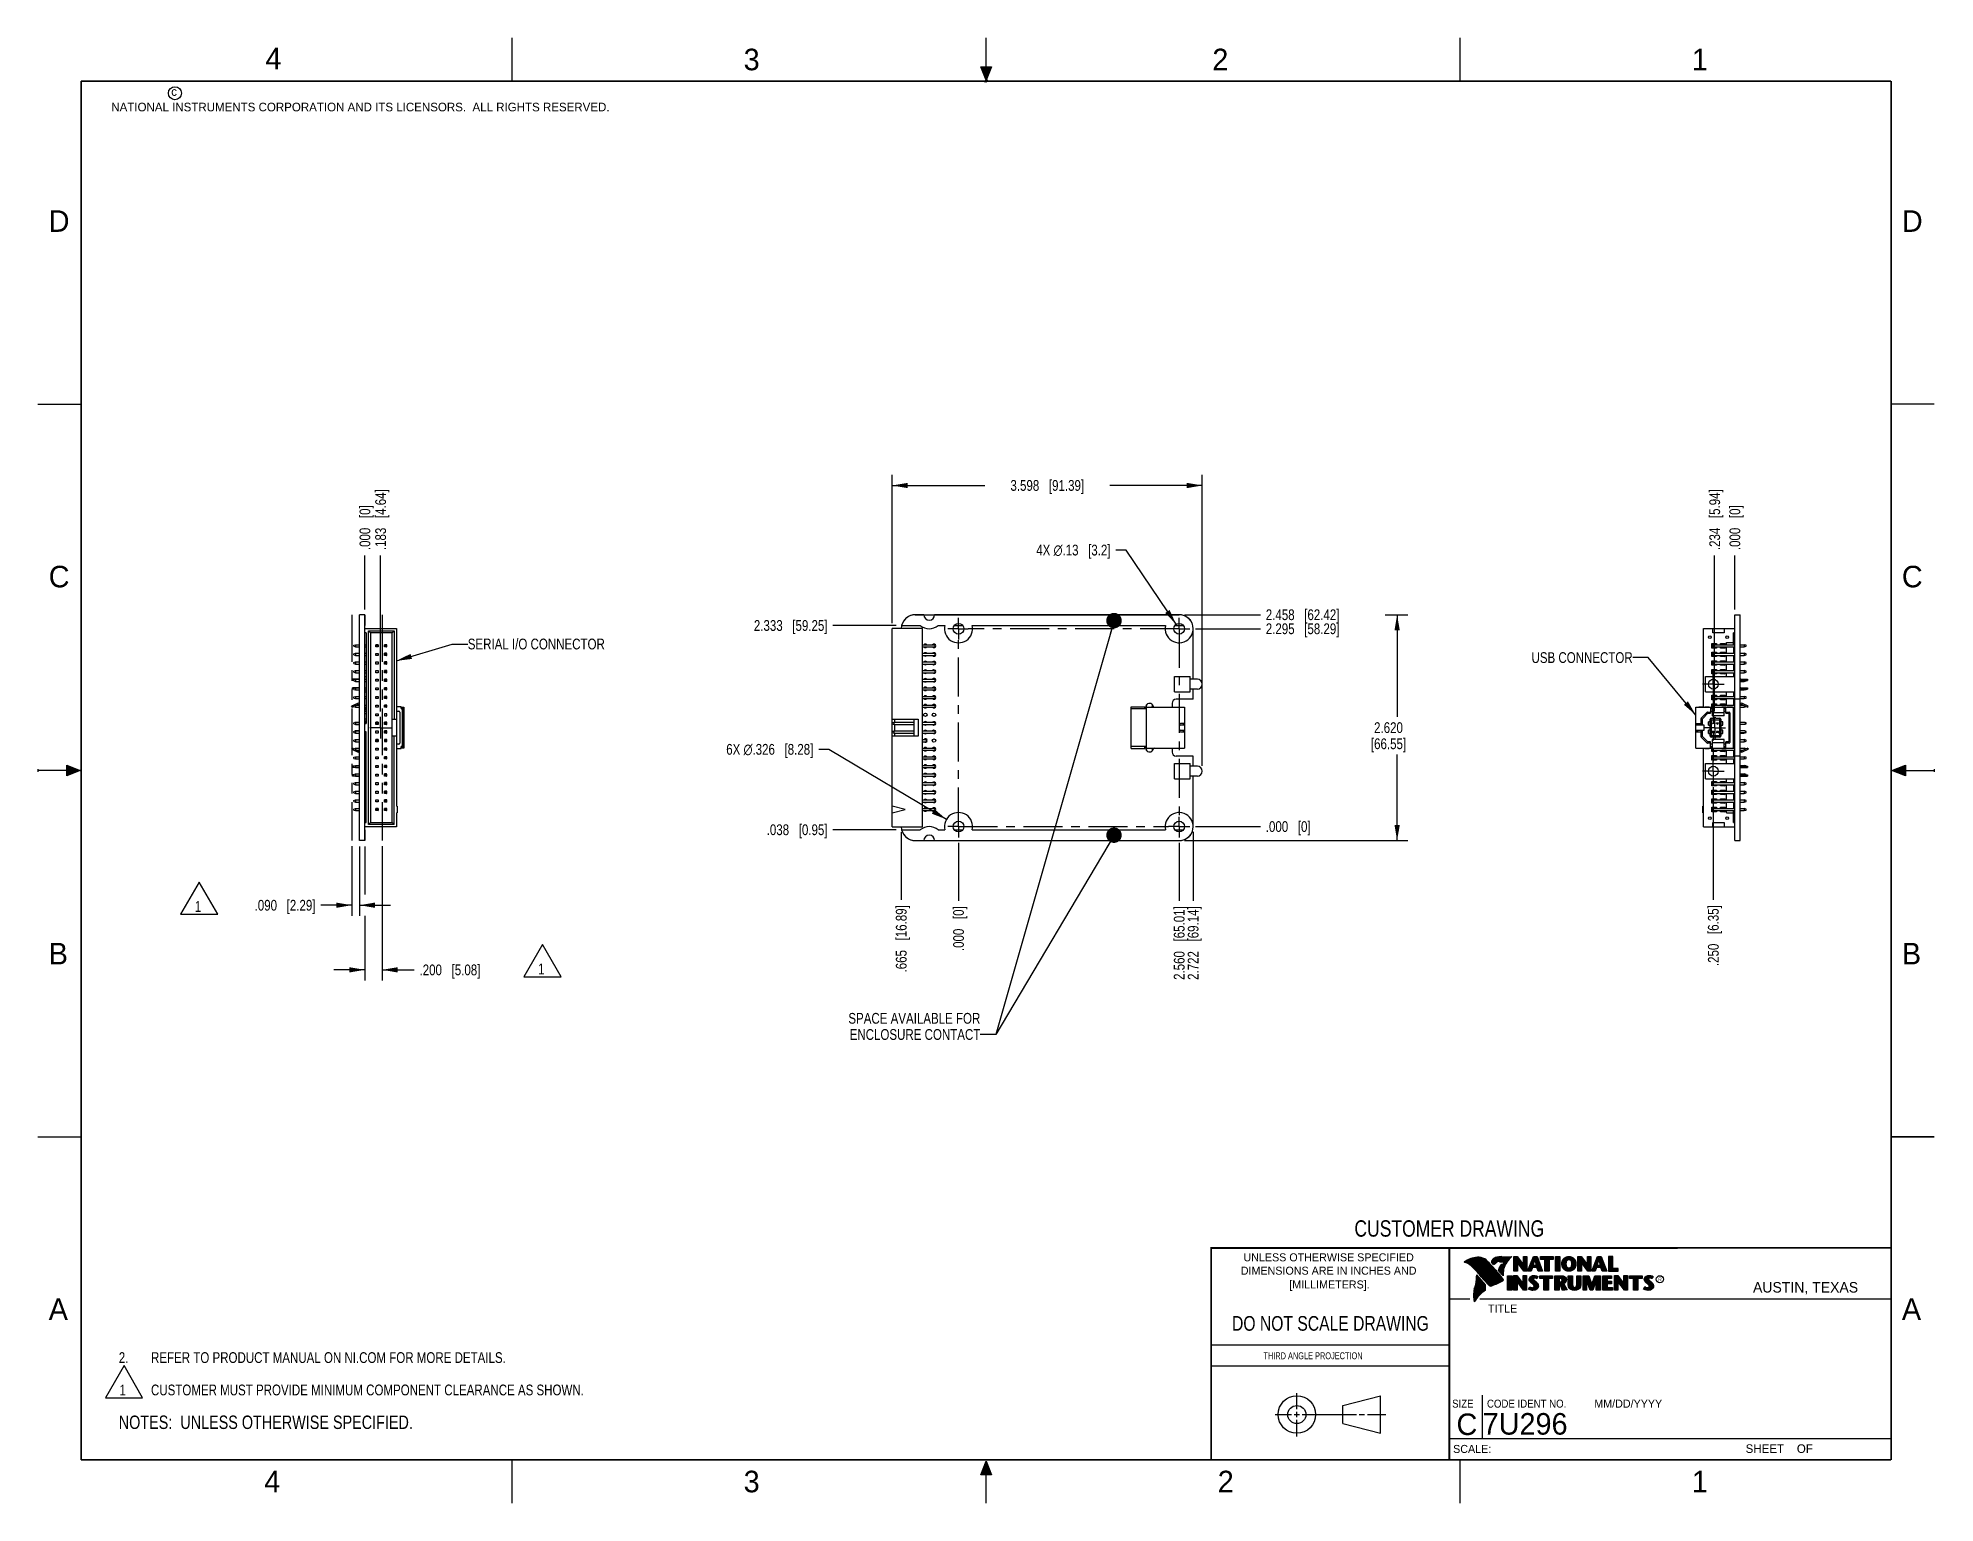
# Model space of a CAD drawing. Header units: inches. Extents: x 0 to 22, y 0 to 17.
import ezdxf

# ---------------------------------------------------------------- set-up
doc = ezdxf.new("R2010")
doc.units = ezdxf.units.IN
doc.header["$LTSCALE"] = 1.21
doc.header["$MEASUREMENT"] = 0
doc.linetypes.add('CENTER', pattern=[0.6, 0.375, -0.075, 0.075, -0.075])
doc.linetypes.add('PHANTOM', pattern=[0.8, 0.45, -0.05, 0.1, -0.05, 0.1, -0.05])
doc.layers.get('0').update_dxf_attribs({"linetype": 'CONTINUOUS'})
for name, color, linetype in [('02___PRT_ALL_AXES', 7, 'CONTINUOUS'), ('03___PRT_ALL_CURVES', 7, 'CONTINUOUS'), ('DETAIL', 7, 'CONTINUOUS'), ('DIMENSIONS', 7, 'CONTINUOUS')]:
    doc.layers.add(name, color=color, linetype=linetype)
doc.styles.get("Standard").update_dxf_attribs({"font": 'txt', "width": 0.8})
doc.styles.add('TEXTSTYLE_2', font='txt')
doc.styles.add('TEXTSTYLE_3', font='txt', dxfattribs={"width": 0.9})
doc.dimstyles.new('DIMSTYLE_1', dxfattribs={"dimtxt": 0.125, "dimasz": 0.18, "dimexe": 0.18, "dimexo": 0.0625, "dimgap": 0.09, "dimtad": 0, "dimtih": 1, "dimtoh": 1, "dimdec": 3, "dimzin": 4, "dimdsep": 46, "dimtxsty": 'STANDARD', "dimblk": '_FILLED', "dimblk1": '_FILLED', "dimblk2": '_FILLED', "dimcen": 0.09, "dimadec": 0, "dimazin": 0, "dimtp": 0.01, "dimtm": 0.01, "dimtfac": 1, "dimtdec": 3, "dimtofl": 0, "dimtmove": 0, "dimatfit": 3, "dimldrblk": '_FILLED', "dimfxl": 1, "dimtolj": 1, "dimtzin": 4, "dimarcsym": 0})
doc.dimstyles.new('DIMSTYLE_2', dxfattribs={"dimtxt": 0.125, "dimasz": 0.18, "dimexe": 0.18, "dimexo": 0.0625, "dimgap": 0.09, "dimtad": 0, "dimtih": 1, "dimtoh": 1, "dimdec": 3, "dimzin": 4, "dimdsep": 46, "dimtxsty": 'STANDARD', "dimblk": '_FILLED', "dimblk1": '_FILLED', "dimblk2": '_FILLED', "dimcen": 0.09, "dimadec": 0, "dimazin": 0, "dimtp": 0.01, "dimtm": 0.01, "dimtfac": 1, "dimtdec": 3, "dimtofl": 0, "dimtmove": 0, "dimatfit": 3, "dimldrblk": '_FILLED', "dimfxl": 1, "dimtolj": 1, "dimtzin": 4, "dimarcsym": 0})
doc.dimstyles.new('DIMSTYLE_3', dxfattribs={"dimtxt": 0.125, "dimasz": 0.18, "dimexe": 0.18, "dimexo": 0.0625, "dimgap": 0.09, "dimtad": 0, "dimtih": 1, "dimtoh": 1, "dimzin": 4, "dimdsep": 46, "dimtxsty": 'STANDARD', "dimblk": '_FILLED', "dimblk1": '_FILLED', "dimblk2": '_FILLED', "dimcen": 0.09, "dimadec": 0, "dimazin": 0, "dimtp": 0.01, "dimtm": 0.01, "dimtfac": 1, "dimtofl": 0, "dimtmove": 0, "dimatfit": 3, "dimldrblk": '_FILLED', "dimfxl": 1, "dimtolj": 1, "dimtzin": 4, "dimarcsym": 0})
doc.dimstyles.new('DIMSTYLE_4', dxfattribs={"dimtxt": 0.125, "dimasz": 0.18, "dimexe": 0.18, "dimexo": 0.0625, "dimgap": 0.09, "dimtad": 0, "dimtih": 1, "dimtoh": 1, "dimdec": 3, "dimzin": 4, "dimdsep": 46, "dimtxsty": 'STANDARD', "dimblk": '_FILLED', "dimblk1": '_FILLED', "dimblk2": '_FILLED', "dimcen": 0.09, "dimadec": 0, "dimazin": 0, "dimtp": 0.01, "dimtm": 0.01, "dimtfac": 1, "dimtdec": 3, "dimtofl": 0, "dimtmove": 0, "dimatfit": 3, "dimldrblk": '_FILLED', "dimfxl": 1, "dimtolj": 1, "dimtzin": 4, "dimarcsym": 0})
doc.dimstyles.get("Standard").update_dxf_attribs({"dimtxt": 0.125, "dimasz": 0.18, "dimexe": 0.18, "dimexo": 0.0625, "dimgap": 0.09, "dimtad": 0, "dimtih": 1, "dimtoh": 1, "dimdec": 3, "dimzin": 4, "dimdsep": 46, "dimtxsty": 'STANDARD', "dimblk": '_FILLED', "dimblk1": '_FILLED', "dimblk2": '_FILLED', "dimcen": 0.09, "dimadec": 0, "dimazin": 0, "dimtol": 1, "dimtp": 0.01, "dimtm": 0.01, "dimtfac": 1, "dimtdec": 3, "dimtofl": 0, "dimtmove": 0, "dimatfit": 3, "dimldrblk": '_FILLED', "dimfxl": 1, "dimtolj": 1, "dimtzin": 4, "dimarcsym": 0})

msp = doc.modelspace()

# ---------------------------------------------------------------- texts
at = {"color": 2, "linetype": 'CONTINUOUS', "line_spacing_factor": 0.9}
for s, insert, char_height, width, attachment_point, style in [('4', (2.64, 16.8869), 0.25, 0.25, 1, 'TEXTSTYLE_2'), ('3', (8.1875, 16.875), 0.25, 0.25, 1, 'TEXTSTYLE_2'), ('2', (13.625, 16.875), 0.25, 0.25, 1, 'TEXTSTYLE_2'), ('1', (19.1875, 16.875), 0.25, 0.25, 1, 'TEXTSTYLE_2'), ('c', (1.5463, 16.428), 0.1, 0.1, 1, 'TEXTSTYLE_2'), ('NATIONAL INSTRUMENTS CORPORATION AND ITS LICENSORS.  ALL RIGHTS RESERVED.', (0.851, 16.2482), 0.1, 7.3, 1, 'TEXTSTYLE_2'), ('D', (0.125, 15), 0.25, 0.25, 1, 'TEXTSTYLE_2'), ('D', (21.625, 15), 0.25, 0.25, 1, 'TEXTSTYLE_2'), ('C', (0.125, 10.875), 0.25, 0.25, 1, 'TEXTSTYLE_2'), ('C', (21.625, 10.875), 0.25, 0.25, 1, 'TEXTSTYLE_2'), ('B', (0.125, 6.5), 0.25, 0.25, 1, 'TEXTSTYLE_2'), ('B', (21.625, 6.5), 0.25, 0.25, 1, 'TEXTSTYLE_2'), ('UNLESS OTHERWISE SPECIFIED', (14.9742, 2.8979), 0.093, 2.418, 2, 'TEXTSTYLE_2'), ('DIMENSIONS ARE IN INCHES AND', (14.9742, 2.7431), 0.093, 2.604, 2, 'TEXTSTYLE_2'), ('[MILLIMETERS].', (14.9844, 2.5829), 0.093, 1.302, 2, 'TEXTSTYLE_2'), ('R', (18.7972, 2.6166), 0.0418, 0.041753, 1, 'TEXTSTYLE_2'), ('AUSTIN, TEXAS', (19.898, 2.5642), 0.121576, 1.580488, 1, 'TEXTSTYLE_2'), ('A', (0.125, 2.375), 0.25, 0.25, 1, 'TEXTSTYLE_2'), ('TITLE', (16.8235, 2.303), 0.093, 0.465, 1, 'TEXTSTYLE_2'), ('A', (21.625, 2.375), 0.25, 0.25, 1, 'TEXTSTYLE_2'), ('SIZE', (16.407, 1.2002), 0.093, 0.3348, 1, 'TEXTSTYLE_3'), ('CODE IDENT NO.', (16.8114, 1.2002), 0.093, 1.1718, 1, 'TEXTSTYLE_3'), ('MM/DD/YYYY', (18.0565, 1.2002), 0.093, 0.93, 1, 'TEXTSTYLE_2'), ('SCALE:', (16.4187, 0.6745), 0.093, 0.558, 1, 'TEXTSTYLE_2'), ('SHEET    OF', (19.8121, 0.6815), 0.1, 1.1, 1, 'TEXTSTYLE_2'), ('4', (2.625, 0.375), 0.25, 0.25, 1, 'TEXTSTYLE_2'), ('3', (8.1875, 0.375), 0.25, 0.25, 1, 'TEXTSTYLE_2'), ('2', (13.6875, 0.375), 0.25, 0.25, 1, 'TEXTSTYLE_2'), ('1', (19.1875, 0.375), 0.25, 0.25, 1, 'TEXTSTYLE_2')]:
    msp.add_mtext(s, dxfattribs=dict(at, insert=insert, char_height=char_height, width=width, attachment_point=attachment_point, style=style))
at = {"color": 7, "linetype": 'CONTINUOUS', "attachment_point": 2, "line_spacing_factor": 0.9}
for s, insert, char_height, width in [('CUSTOMER DRAWING', (16.3742, 3.2811), 0.19, 2.432), ('DO NOT SCALE DRAWING', (14.9953, 2.1698), 0.17, 2.72)]:
    msp.add_mtext(s, dxfattribs=dict(at, insert=insert, char_height=char_height, width=width))
at = {"color": 2, "linetype": 'CONTINUOUS', "insert": (14.2178, 1.7486), "char_height": 0.08, "width": 1.408, "attachment_point": 1, "line_spacing_factor": 0.9}
msp.add_mtext('THIRD ANGLE PROJECTION', dxfattribs=at)
at = {"color": 7, "linetype": 'CONTINUOUS', "char_height": 0.25, "line_spacing_factor": 0.9, "style": 'TEXTSTYLE_2'}
for s, insert, width, attachment_point in [('C', (16.5785, 1.0393), 0.25, 2), ('7U296', (16.7614, 1.0441), 1.25, 1)]:
    msp.add_mtext(s, dxfattribs=dict(at, insert=insert, width=width, attachment_point=attachment_point))
at = {"layer": 'DETAIL', "color": 2, "linetype": 'CONTINUOUS', "char_height": 0.125, "line_spacing_factor": 0.9}
for s, insert, width, attachment_point in [('SERIAL I/O CONNECTOR', (4.9869, 10.03), 2, 1), ('USB CONNECTOR', (18.502, 9.8726), 1.3, 3), ('SPACE AVAILABLE FOR\\PENCLOSURE CONTACT', (10.9334, 5.687), 1.9, 3)]:
    msp.add_mtext(s, dxfattribs=dict(at, insert=insert, width=width, attachment_point=attachment_point))

# ---------------------------------------------------------------- blocks, each defined once
blk = doc.blocks.new('_FILLED')
at = {"color": 0, "linetype": 'BYBLOCK'}
blk.add_solid([(0, 0), (-1, 0.17), (-1, -0.17)], dxfattribs=at)
blk = doc.blocks.new('*D0')
at = {"layer": 'DIMENSIONS', "color": 2, "linetype": 'CONTINUOUS'}
for p, q in [((3.793, 7.62), (3.793, 7.062)), ((3.993, 7.622), (3.993, 6.062)), ((3.793, 6.812), (3.793, 6.062)), ((3.793, 6.187), (3.433, 6.187)), ((3.993, 6.187), (4.364, 6.187))]:
    blk.add_line(p, q, dxfattribs=at)
at = {"layer": 'DIMENSIONS', "color": 2, "linetype": 'CONTINUOUS', "xscale": 0.18, "yscale": 0.18, "zscale": 0.18}
blk.add_blockref('_FILLED', (3.793, 6.187), dxfattribs=at)
at = {"layer": 'DIMENSIONS', "color": 2, "linetype": 'CONTINUOUS', "xscale": 0.18, "yscale": 0.18, "zscale": 0.18, "rotation": 180}
blk.add_blockref('_FILLED', (3.993, 6.187), dxfattribs=at)
at = {"layer": 'DIMENSIONS', "color": 2, "linetype": 'CONTINUOUS', "insert": (4.427, 6.249), "char_height": 0.125, "width": 1.125, "attachment_point": 1, "line_spacing_factor": 0.9}
blk.add_mtext('.200{\\Ftxt.shx;\\W1.000000;\\H0.125000; }[5.08]', dxfattribs=at)
blk = doc.blocks.new('*D1')
at = {"layer": 'DIMENSIONS', "color": 2, "linetype": 'CONTINUOUS'}
for p, q in [((3.641, 7.622), (3.641, 6.812)), ((3.731, 7.62), (3.731, 6.812)), ((3.641, 6.937), (3.282, 6.937)), ((3.731, 6.937), (4.091, 6.937))]:
    blk.add_line(p, q, dxfattribs=at)
at = {"layer": 'DIMENSIONS', "color": 2, "linetype": 'CONTINUOUS', "xscale": 0.18, "yscale": 0.18, "zscale": 0.18}
blk.add_blockref('_FILLED', (3.641, 6.937), dxfattribs=at)
at = {"layer": 'DIMENSIONS', "color": 2, "linetype": 'CONTINUOUS', "xscale": 0.18, "yscale": 0.18, "zscale": 0.18, "rotation": 180}
blk.add_blockref('_FILLED', (3.731, 6.937), dxfattribs=at)
at = {"layer": 'DIMENSIONS', "color": 2, "linetype": 'CONTINUOUS', "insert": (3.22, 6.999), "char_height": 0.125, "width": 1.125, "attachment_point": 3, "line_spacing_factor": 0.9}
blk.add_mtext('.090{\\Ftxt.shx;\\W1.000000;\\H0.125000; }[2.29]', dxfattribs=at)
blk = doc.blocks.new('*D2')
at = {"layer": 'DIMENSIONS', "color": 2, "linetype": 'CONTINUOUS'}
blk.add_line((10.681, 7.662), (10.681, 6.988), dxfattribs=at)
at = {"layer": 'DIMENSIONS', "color": 2, "linetype": 'CONTINUOUS', "insert": (10.618, 6.925), "char_height": 0.125, "width": 0.825, "attachment_point": 3, "rotation": 90, "line_spacing_factor": 0.9}
blk.add_mtext('.000{\\Ftxt.shx;\\W1.000000;\\H0.125000; }[0]', dxfattribs=at)
blk = doc.blocks.new('*D3')
at = {"layer": 'DIMENSIONS', "color": 2, "linetype": 'CONTINUOUS'}
blk.add_line((13.403, 7.787), (13.403, 6.988), dxfattribs=at)
at = {"layer": 'DIMENSIONS', "color": 2, "linetype": 'CONTINUOUS', "insert": (13.34, 6.925), "char_height": 0.125, "width": 1.325, "attachment_point": 3, "rotation": 90, "line_spacing_factor": 0.9}
blk.add_mtext('2.722{\\Ftxt.shx;\\W1.000000;\\H0.125000; }[69.14]', dxfattribs=at)
blk = doc.blocks.new('*D4')
at = {"layer": 'DIMENSIONS', "color": 2, "linetype": 'CONTINUOUS'}
blk.add_line((13.428, 10.145), (14.183, 10.145), dxfattribs=at)
at = {"layer": 'DIMENSIONS', "color": 2, "linetype": 'CONTINUOUS', "insert": (14.245, 10.207), "char_height": 0.125, "width": 1.325, "attachment_point": 1, "line_spacing_factor": 0.9}
blk.add_mtext('2.295{\\Ftxt.shx;\\W1.000000;\\H0.125000; }[58.29]', dxfattribs=at)
blk = doc.blocks.new('*D5')
at = {"layer": 'DIMENSIONS', "color": 2, "linetype": 'CONTINUOUS'}
blk.add_line((13.428, 7.85), (14.183, 7.85), dxfattribs=at)
at = {"layer": 'DIMENSIONS', "color": 2, "linetype": 'CONTINUOUS', "insert": (14.245, 7.912), "char_height": 0.125, "width": 0.825, "attachment_point": 1, "line_spacing_factor": 0.9}
blk.add_mtext('.000{\\Ftxt.shx;\\W1.000000;\\H0.125000; }[0]', dxfattribs=at)
blk = doc.blocks.new('*D6')
at = {"layer": 'DIMENSIONS', "color": 2, "linetype": 'CONTINUOUS'}
blk.add_line((13.303, 10.307), (14.183, 10.307), dxfattribs=at)
at = {"layer": 'DIMENSIONS', "color": 2, "linetype": 'CONTINUOUS', "insert": (14.245, 10.37), "char_height": 0.125, "width": 1.325, "attachment_point": 1, "line_spacing_factor": 0.9}
blk.add_mtext('2.458{\\Ftxt.shx;\\W1.000000;\\H0.125000; }[62.42]', dxfattribs=at)
blk = doc.blocks.new('*D7')
at = {"layer": 'DIMENSIONS', "color": 2, "linetype": 'CONTINUOUS'}
blk.add_line((13.24, 7.662), (13.24, 6.988), dxfattribs=at)
at = {"layer": 'DIMENSIONS', "color": 2, "linetype": 'CONTINUOUS', "insert": (13.178, 6.925), "char_height": 0.125, "width": 1.325, "attachment_point": 3, "rotation": 90, "line_spacing_factor": 0.9}
blk.add_mtext('2.560{\\Ftxt.shx;\\W1.000000;\\H0.125000; }[65.01]', dxfattribs=at)
blk = doc.blocks.new('*D8')
at = {"layer": 'DIMENSIONS', "color": 2, "linetype": 'CONTINUOUS'}
blk.add_line((10.016, 7.785), (10.016, 7), dxfattribs=at)
at = {"layer": 'DIMENSIONS', "color": 2, "linetype": 'CONTINUOUS', "insert": (9.953, 6.937), "char_height": 0.125, "width": 1.225, "attachment_point": 3, "rotation": 90, "line_spacing_factor": 0.9}
blk.add_mtext('.665{\\Ftxt.shx;\\W1.000000;\\H0.125000; }[16.89]', dxfattribs=at)
blk = doc.blocks.new('*D9')
at = {"layer": 'DIMENSIONS', "color": 2, "linetype": 'CONTINUOUS'}
for p, q in [((15.631, 10.307), (15.894, 10.307)), ((15.769, 10.307), (15.769, 9.122)), ((15.769, 7.687), (15.769, 8.685)), ((13.303, 7.687), (15.894, 7.687))]:
    blk.add_line(p, q, dxfattribs=at)
at = {"layer": 'DIMENSIONS', "color": 2, "linetype": 'CONTINUOUS', "xscale": 0.18, "yscale": 0.18, "zscale": 0.18}
for p, rotation in [((15.769, 10.307), 90), ((15.769, 7.687), 270)]:
    blk.add_blockref('_FILLED', p, dxfattribs=dict(at, rotation=rotation))
at = {"layer": 'DIMENSIONS', "color": 2, "linetype": 'CONTINUOUS', "insert": (15.669, 9.06), "char_height": 0.125, "width": 0.7, "attachment_point": 2, "line_spacing_factor": 0.9}
blk.add_mtext('2.620\\P[66.55]', dxfattribs=at)
blk = doc.blocks.new('*D10')
at = {"layer": 'DIMENSIONS', "color": 2, "linetype": 'CONTINUOUS'}
for p, q in [((9.911, 10.21), (9.911, 11.932)), ((13.509, 8.555), (13.509, 11.932)), ((9.911, 11.807), (10.985, 11.807)), ((13.509, 11.807), (12.435, 11.807))]:
    blk.add_line(p, q, dxfattribs=at)
at = {"layer": 'DIMENSIONS', "color": 2, "linetype": 'CONTINUOUS', "xscale": 0.18, "yscale": 0.18, "zscale": 0.18, "rotation": 180}
blk.add_blockref('_FILLED', (9.911, 11.807), dxfattribs=at)
at = {"layer": 'DIMENSIONS', "color": 2, "linetype": 'CONTINUOUS', "xscale": 0.18, "yscale": 0.18, "zscale": 0.18}
blk.add_blockref('_FILLED', (13.509, 11.807), dxfattribs=at)
at = {"layer": 'DIMENSIONS', "color": 2, "linetype": 'CONTINUOUS', "insert": (11.71, 11.87), "char_height": 0.125, "width": 1.325, "attachment_point": 2, "line_spacing_factor": 0.9}
blk.add_mtext('3.598{\\Ftxt.shx;\\W1.000000;\\H0.125000; }[91.39]', dxfattribs=at)
blk = doc.blocks.new('*D11')
at = {"layer": 'DIMENSIONS', "color": 2, "linetype": 'CONTINUOUS'}
for p, q in [((12.624, 11.057), (12.507, 11.057)), ((13.205, 10.196), (12.624, 11.057))]:
    blk.add_line(p, q, dxfattribs=at)
at = {"layer": 'DIMENSIONS', "color": 2, "linetype": 'CONTINUOUS', "xscale": 0.18, "yscale": 0.18, "zscale": 0.18, "rotation": 304.0096691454}
blk.add_blockref('_FILLED', (13.205, 10.196), dxfattribs=at)
at = {"layer": 'DIMENSIONS', "color": 2, "linetype": 'CONTINUOUS', "insert": (12.444, 11.12), "char_height": 0.125, "width": 1.39167, "attachment_point": 3, "line_spacing_factor": 0.9}
blk.add_mtext('4X \\Fgdt;{\\Fgdt;n}\\Ftxt;.13{\\Ftxt.shx;\\W1.000000;\\H0.125000; }[3.2]', dxfattribs=at)
blk = doc.blocks.new('*D12')
at = {"layer": 'DIMENSIONS', "color": 2, "linetype": 'CONTINUOUS'}
blk.add_line((19.453, 9.185), (19.453, 10.995), dxfattribs=at)
at = {"layer": 'DIMENSIONS', "color": 2, "linetype": 'CONTINUOUS', "insert": (19.391, 11.057), "char_height": 0.125, "width": 1.125, "attachment_point": 1, "rotation": 90, "line_spacing_factor": 0.9}
blk.add_mtext('.234{\\Ftxt.shx;\\W1.000000;\\H0.125000; }[5.94]', dxfattribs=at)
blk = doc.blocks.new('*D13')
at = {"layer": 'DIMENSIONS', "color": 2, "linetype": 'CONTINUOUS'}
blk.add_line((19.687, 10.37), (19.687, 10.995), dxfattribs=at)
at = {"layer": 'DIMENSIONS', "color": 2, "linetype": 'CONTINUOUS', "insert": (19.625, 11.057), "char_height": 0.125, "width": 0.825, "attachment_point": 1, "rotation": 90, "line_spacing_factor": 0.9}
blk.add_mtext('.000{\\Ftxt.shx;\\W1.000000;\\H0.125000; }[0]', dxfattribs=at)
blk = doc.blocks.new('*D14')
at = {"layer": 'DIMENSIONS', "color": 2, "linetype": 'CONTINUOUS'}
blk.add_line((19.437, 8.305), (19.437, 7), dxfattribs=at)
at = {"layer": 'DIMENSIONS', "color": 2, "linetype": 'CONTINUOUS', "insert": (19.375, 6.937), "char_height": 0.125, "width": 1.125, "attachment_point": 3, "rotation": 90, "line_spacing_factor": 0.9}
blk.add_mtext('.250{\\Ftxt.shx;\\W1.000000;\\H0.125000; }[6.35]', dxfattribs=at)
blk = doc.blocks.new('*D15')
at = {"layer": 'DIMENSIONS', "color": 2, "linetype": 'CONTINUOUS'}
blk.add_line((3.976, 9.185), (3.976, 10.995), dxfattribs=at)
at = {"layer": 'DIMENSIONS', "color": 2, "linetype": 'CONTINUOUS', "insert": (3.913, 11.057), "char_height": 0.125, "width": 1.125, "attachment_point": 1, "rotation": 90, "line_spacing_factor": 0.9}
blk.add_mtext('.183{\\Ftxt.shx;\\W1.000000;\\H0.125000; }[4.64]', dxfattribs=at)
blk = doc.blocks.new('*D16')
at = {"layer": 'DIMENSIONS', "color": 2, "linetype": 'CONTINUOUS'}
blk.add_line((3.793, 10.37), (3.793, 10.995), dxfattribs=at)
at = {"layer": 'DIMENSIONS', "color": 2, "linetype": 'CONTINUOUS', "insert": (3.731, 11.057), "char_height": 0.125, "width": 0.825, "attachment_point": 1, "rotation": 90, "line_spacing_factor": 0.9}
blk.add_mtext('.000{\\Ftxt.shx;\\W1.000000;\\H0.125000; }[0]', dxfattribs=at)
blk = doc.blocks.new('*D17')
at = {"layer": 'DIMENSIONS', "color": 2, "linetype": 'CONTINUOUS'}
blk.add_line((9.958, 7.812), (9.223, 7.812), dxfattribs=at)
at = {"layer": 'DIMENSIONS', "color": 2, "linetype": 'CONTINUOUS', "insert": (9.161, 7.875), "char_height": 0.125, "width": 1.125, "attachment_point": 3, "line_spacing_factor": 0.9}
blk.add_mtext('.038{\\Ftxt.shx;\\W1.000000;\\H0.125000; }[0.95]', dxfattribs=at)
blk = doc.blocks.new('*D18')
at = {"layer": 'DIMENSIONS', "color": 2, "linetype": 'CONTINUOUS'}
blk.add_line((9.958, 10.182), (9.223, 10.182), dxfattribs=at)
at = {"layer": 'DIMENSIONS', "color": 2, "linetype": 'CONTINUOUS', "insert": (9.161, 10.245), "char_height": 0.125, "width": 1.325, "attachment_point": 3, "line_spacing_factor": 0.9}
blk.add_mtext('2.333{\\Ftxt.shx;\\W1.000000;\\H0.125000; }[59.25]', dxfattribs=at)
blk = doc.blocks.new('*D19')
at = {"layer": 'DIMENSIONS', "color": 2, "linetype": 'CONTINUOUS'}
for p, q in [((9.176, 8.745), (9.058, 8.745)), ((10.541, 7.933), (9.176, 8.745))]:
    blk.add_line(p, q, dxfattribs=at)
at = {"layer": 'DIMENSIONS', "color": 2, "linetype": 'CONTINUOUS', "xscale": 0.18, "yscale": 0.18, "zscale": 0.18, "rotation": 329.2465269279}
blk.add_blockref('_FILLED', (10.541, 7.933), dxfattribs=at)
at = {"layer": 'DIMENSIONS', "color": 2, "linetype": 'CONTINUOUS', "insert": (8.996, 8.808), "char_height": 0.125, "width": 1.59167, "attachment_point": 3, "line_spacing_factor": 0.9}
blk.add_mtext('6X \\Fgdt;{\\Fgdt;n}\\Ftxt;.326{\\Ftxt.shx;\\W1.000000;\\H0.125000; }[8.28]', dxfattribs=at)
blk = doc.blocks.new('NOTES_HEADER_BL0', base_point=(3.1215, 0.9375))
at = {"layer": 'DETAIL', "color": 2, "linetype": 'CONTINUOUS', "width": 0.8}
blk.add_text('NOTES:  UNLESS OTHERWISE SPECIFIED.', height=0.156, dxfattribs=at).set_placement((0.9375, 0.8595))
blk = doc.blocks.new('CUSTOM_NOTE_BL1', base_point=(3.998, 1.409))
at = {"layer": 'DETAIL', "color": 2, "linetype": 'CONTINUOUS'}
for p, q in [((0.999, 1.596), (0.783, 1.221)), ((1.215, 1.221), (0.999, 1.596)), ((0.783, 1.221), (1.215, 1.221))]:
    blk.add_line(p, q, dxfattribs=at)
at = {"layer": 'DETAIL', "color": 2, "linetype": 'CONTINUOUS', "width": 0.8}
for s, p in [('1', (0.947, 1.25)), ('CUSTOMER MUST PROVIDE MINIMUM COMPONENT CLEARANCE AS SHOWN.', (1.312, 1.25))]:
    blk.add_text(s, height=0.125, dxfattribs=at).set_placement(p)
blk = doc.blocks.new('CUSTOM_NOTE_BL2', base_point=(3.675, 1.687))
at = {"layer": 'DETAIL', "color": 2, "linetype": 'CONTINUOUS', "width": 0.8}
for s, p in [('2.', (0.938, 1.625)), ('REFER TO PRODUCT MANUAL ON NI.COM FOR MORE DETAILS.', (1.312, 1.625))]:
    blk.add_text(s, height=0.125, dxfattribs=at).set_placement(p)
blk = doc.blocks.new('FLAG_TRIANGLE_BL3', base_point=(5.853, 6.294))
at = {"layer": 'DETAIL', "color": 2, "linetype": 'CONTINUOUS'}
for p, q in [((5.853, 6.481), (5.637, 6.106)), ((6.07, 6.106), (5.853, 6.481)), ((5.637, 6.106), (6.07, 6.106))]:
    blk.add_line(p, q, dxfattribs=at)
at = {"layer": 'DETAIL', "color": 2, "linetype": 'CONTINUOUS', "width": 0.8}
blk.add_text('1', height=0.125, dxfattribs=at).set_placement((5.802, 6.135))
blk = doc.blocks.new('FLAG_TRIANGLE_BL4', base_point=(1.871, 7.019))
at = {"layer": 'DETAIL', "color": 2, "linetype": 'CONTINUOUS'}
for p, q in [((1.871, 7.206), (1.655, 6.832)), ((2.087, 6.832), (1.871, 7.206)), ((1.655, 6.832), (2.087, 6.832))]:
    blk.add_line(p, q, dxfattribs=at)
at = {"layer": 'DETAIL', "color": 2, "linetype": 'CONTINUOUS', "width": 0.8}
blk.add_text('1', height=0.125, dxfattribs=at).set_placement((1.819, 6.86))

# ---------------------------------------------------------------- dimensions: what is measured, and where the dimension line sits
at = {"layer": 'DIMENSIONS', "color": 2, "linetype": 'CONTINUOUS'}
for feature_location, offset, dtype, origin, picture, middle in [((3.975700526, 9.18463227), (0, 1.8099), 1, (3.793200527, 10.307032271), '*D15', (3.975700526, 11.619532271)), ((19.4534, 9.1846), (0, 1.81), 1, (19.6872, 10.307), '*D12', (19.4534, 11.6195)), ((3.7932005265, 10.3695322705), (0, 0.625), 1, (3.7932005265, 10.3070322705), '*D16', (3.7932005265, 11.4695322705)), ((19.6871937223, 10.3695322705), (0, 0.625), 1, (19.6871937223, 10.3070322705), '*D13', (19.6871937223, 11.4695322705)), ((13.3026679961, 10.3070322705), (0.8799285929, 0), 0, (13.2401679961, 7.8495322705), '*D6', (14.907596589, 10.3070322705)), ((9.9575541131, 10.1820322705), (-0.734386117, 0), 0, (10.0200541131, 7.8495322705), '*D18', (8.1981679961, 10.1820322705)), ((13.4277, 10.1445), (0.7549, 0), 0, (13.3652, 7.8495), '*D4', (14.9076, 10.1445)), ((19.4372, 8.3049), (0, -1.3054), 1, (19.6872, 8.3674), '*D14', (19.5492, 6.151)), ((9.957554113, 7.81203227), (-0.734386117, 0), 0, (10.020054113, 7.849532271), '*D17', (8.348167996, 7.81203227)), ((10.0157, 7.7845), (0, -0.785), 1, (10.6807, 7.847), '*D8', (10.1501, 6.101)), ((10.6806679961, 7.6620072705), (0, -0.6740563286), 1, (10.6806679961, 7.7245072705), '*D2', (10.7926864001, 6.289451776)), ((13.4027, 7.787), (0, -0.7991), 1, (10.6807, 7.8495), '*D3', (13.5371, 5.9948)), ((13.2401679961, 7.6620072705), (0, -0.6740563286), 1, (10.6806679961, 7.7245072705), '*D7', (13.3745900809, 5.9947519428)), ((13.4276929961, 7.8495322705), (0.7549035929, 0), 0, (13.3651929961, 7.8495322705), '*D5', (14.657596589, 7.8495322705))]:
    dim = msp.add_ordinate_dim(feature_location=feature_location, offset=offset, dtype=dtype, origin=origin, dimstyle='DIMSTYLE_2', dxfattribs=at)
    dim.commit()
    dim.dimension.update_dxf_attribs({"geometry": picture, "text_midpoint": middle})
for base, p1, p2, picture, middle in [((13.5087, 11.807), (9.9107, 10.2095), (13.5087, 8.555), '*D10', (11.5597, 11.807)), ((3.7312, 6.9365), (3.6412, 7.6217), (3.7312, 7.6203), '*D1', (2.4072, 6.9365)), ((3.9932, 6.1865), (3.7932, 7.6203), (3.9932, 7.6217), '*D0', (4.9892, 6.1865))]:
    dim = msp.add_linear_dim(base=base, p1=p1, p2=p2, dimstyle='DIMSTYLE_1', dxfattribs=at)
    dim.commit()
    dim.dimension.update_dxf_attribs({"geometry": picture, "text_midpoint": middle, "dimtype": 160})
for p1, p2, text, dimstyle, picture, middle in [((13.2052, 10.1963), (13.2751, 10.0927), '4X <>', 'DIMSTYLE_3', '*D11', (11.5486, 11.057)), ((10.5406, 7.9329), (10.8207, 7.7662), '6X <>', 'DIMSTYLE_4', '*D19', (7.9998, 8.7451))]:
    dim = msp.add_diameter_dim_2p(p1=p1, p2=p2, text=text, dimstyle=dimstyle, dxfattribs=at)
    dim.commit()
    dim.dimension.update_dxf_attribs({"geometry": picture, "text_midpoint": middle, "dimtype": 163})
dim = msp.add_linear_dim(base=(15.7687, 7.687), p1=(15.6314, 10.307), p2=(13.3027, 7.687), angle=270, dimstyle='DIMSTYLE_1', dxfattribs=at)
dim.commit()
dim.dimension.update_dxf_attribs({"geometry": '*D9', "text_midpoint": (15.6187, 8.9033), "dimtype": 160})

# ---------------------------------------------------------------- hatches: boundary and pattern name
at = {"linetype": 'CONTINUOUS'}
for points in [[(11, 16.51), (10.9375, 16.6663), (11.0625, 16.6663)], [(0.3337, 8.5625), (0.49, 8.5), (0.3337, 8.4375)], [(21.6663, 8.5625), (21.6663, 8.4375), (21.51, 8.5)], [(10.9375, 0.3287), (11, 0.485), (11.0625, 0.3287)]]:
    msp.add_hatch(color=2, dxfattribs=at).paths.add_polyline_path(points)

# ---------------------------------------------------------------- linework, layer by layer
at = {"color": 2, "linetype": 'CONTINUOUS'}
for p, q in [((5.5, 16.5), (5.5, 17)), ((11, 16.485), (11, 17)), ((16.5, 16.5), (16.5, 17)), ((11, 16.51), (10.9375, 16.6663)), ((10.9375, 16.6663), (11.0625, 16.6663)), ((11.015, 16.515), (10.985, 16.485)), ((10.985, 16.485), (11, 16.515)), ((11.0625, 16.6663), (11, 16.51)), ((11, 16.485), (11.015, 16.515)), ((0, 12.75), (0.5, 12.75)), ((22, 12.75), (21.5, 12.75)), ((0, 8.515), (0, 8.485)), ((0.49, 8.5), (0, 8.5)), ((0.3337, 8.4375), (0.3337, 8.5625)), ((0.3337, 8.5625), (0.49, 8.5)), ((0.49, 8.5), (0.3337, 8.4375)), ((21.51, 8.5), (21.6663, 8.5625)), ((21.51, 8.5), (22, 8.5)), ((21.6663, 8.4375), (21.51, 8.5)), ((21.6663, 8.5625), (21.6663, 8.4375)), ((22, 8.515), (22, 8.485)), ((0, 4.25), (0.5, 4.25)), ((16.375, 2.96), (21.5, 2.96)), ((16.5578, 2.796), (16.5578, 2.7989)), ((16.5646, 2.7936), (16.5646, 2.8033)), ((16.5714, 2.7909), (16.5714, 2.8075)), ((16.5782, 2.788), (16.5782, 2.8116)), ((16.5851, 2.7849), (16.5851, 2.8154)), ((16.5919, 2.7815), (16.5919, 2.819)), ((16.5987, 2.7778), (16.5987, 2.8221)), ((16.6055, 2.7738), (16.6055, 2.8249)), ((16.6124, 2.7696), (16.6124, 2.8276)), ((16.6192, 2.765), (16.6192, 2.8301)), ((16.626, 2.7601), (16.626, 2.8325)), ((16.6329, 2.7549), (16.6329, 2.8347)), ((16.6397, 2.7492), (16.6397, 2.8367)), ((16.6465, 2.7431), (16.6465, 2.8386)), ((16.6533, 2.7366), (16.6533, 2.8403)), ((16.6602, 2.7295), (16.6602, 2.8419)), ((16.667, 2.7221), (16.667, 2.8435)), ((16.6738, 2.7146), (16.6738, 2.8449)), ((16.6806, 2.707), (16.6806, 2.8459)), ((16.6875, 2.6995), (16.6875, 2.8467)), ((16.7939, 2.533), (16.6919, 2.6489)), ((16.6943, 2.6918), (16.6943, 2.8472)), ((16.7011, 2.6841), (16.7011, 2.8474)), ((16.708, 2.6764), (16.708, 2.8474)), ((16.7148, 2.6685), (16.7148, 2.847)), ((16.7216, 2.6607), (16.7216, 2.8465)), ((16.7284, 2.6527), (16.7284, 2.8456)), ((16.7353, 2.6447), (16.7353, 2.8445)), ((16.7421, 2.6366), (16.7421, 2.8431)), ((16.7489, 2.6285), (16.7489, 2.8417)), ((16.7557, 2.6204), (16.7557, 2.84)), ((16.7626, 2.6125), (16.7626, 2.8378)), ((16.7694, 2.6046), (16.7694, 2.8352)), ((16.7762, 2.5968), (16.7762, 2.8321)), ((16.7831, 2.5891), (16.7831, 2.8284)), ((16.7899, 2.5815), (16.7899, 2.8242)), ((16.7967, 2.5739), (16.7967, 2.8193)), ((16.8035, 2.5665), (16.8035, 2.8136)), ((16.8104, 2.5591), (16.8104, 2.807)), ((16.8172, 2.5519), (16.8172, 2.7996)), ((16.824, 2.5447), (16.824, 2.7924)), ((16.8308, 2.5375), (16.8308, 2.7853)), ((16.8377, 2.5314), (16.8377, 2.7781)), ((16.8445, 2.5262), (16.8445, 2.7709)), ((16.8513, 2.523), (16.8513, 2.7637)), ((16.8581, 2.5224), (16.8581, 2.7565)), ((16.8864, 2.7664), (16.8632, 2.7937)), ((16.865, 2.5241), (16.865, 2.7493)), ((16.8877, 2.7723), (16.8682, 2.7952)), ((16.8718, 2.791), (16.8718, 2.8085)), ((16.8718, 2.527), (16.8718, 2.7421)), ((16.8786, 2.783), (16.8786, 2.8206)), ((16.8786, 2.5298), (16.8786, 2.7348)), ((16.8855, 2.7749), (16.8855, 2.8281)), ((16.8855, 2.5327), (16.8855, 2.727)), ((16.8923, 2.7747), (16.8923, 2.8335)), ((16.8923, 2.5356), (16.8923, 2.7187)), ((16.8991, 2.7788), (16.8991, 2.8375)), ((16.8991, 2.5385), (16.8991, 2.7104)), ((16.9059, 2.7837), (16.9059, 2.8408)), ((16.9059, 2.5415), (16.9059, 2.7022)), ((16.9128, 2.7896), (16.9128, 2.8436)), ((16.9128, 2.5446), (16.9128, 2.6939)), ((16.9196, 2.7966), (16.9196, 2.8459)), ((16.9196, 2.5477), (16.9196, 2.6856)), ((16.9264, 2.8018), (16.9264, 2.8477)), ((16.9264, 2.5508), (16.9264, 2.6774)), ((16.9332, 2.8053), (16.9332, 2.849)), ((16.9332, 2.554), (16.9332, 2.6691)), ((16.9401, 2.8077), (16.9401, 2.8499)), ((16.9401, 2.5573), (16.9401, 2.6608)), ((16.9616, 2.6797), (16.9434, 2.7005)), ((16.9469, 2.8082), (16.9469, 2.8509)), ((16.9469, 2.5606), (16.9469, 2.6526)), ((16.9653, 2.6828), (16.9492, 2.7013)), ((16.9537, 2.8069), (16.9537, 2.8518)), ((16.9537, 2.696), (16.9537, 2.7109)), ((16.9537, 2.5639), (16.9537, 2.6443)), ((16.9606, 2.8048), (16.9606, 2.8525)), ((16.9606, 2.6882), (16.9606, 2.7266)), ((16.9674, 2.8034), (16.9674, 2.8531)), ((16.9674, 2.6802), (16.9674, 2.7444)), ((16.9742, 2.8027), (16.9742, 2.8536)), ((16.9742, 2.672), (16.9742, 2.7568)), ((16.981, 2.8023), (16.981, 2.854)), ((16.981, 2.664), (16.981, 2.7634)), ((16.9838, 2.8589), (17.0997, 2.8607)), ((16.9839, 2.8541), (17.087, 2.8557)), ((16.9879, 2.802), (16.9879, 2.8542)), ((16.9879, 2.6563), (16.9879, 2.7665)), ((16.999, 2.637), (16.9946, 2.6418)), ((16.9947, 2.8019), (16.9947, 2.8543)), ((16.9947, 2.6748), (16.9947, 2.7683)), ((17.0015, 2.8005), (17.0015, 2.8544)), ((17.0015, 2.7195), (17.0015, 2.7694)), ((17.0083, 2.7963), (17.0083, 2.8545)), ((17.0083, 2.7388), (17.0083, 2.7698)), ((17.0152, 2.755), (17.0152, 2.8546)), ((17.022, 2.7691), (17.022, 2.8547)), ((17.0288, 2.7817), (17.0288, 2.8548)), ((17.0357, 2.7931), (17.0357, 2.8549)), ((17.0425, 2.8035), (17.0425, 2.855)), ((17.0493, 2.8131), (17.0493, 2.8551)), ((17.0561, 2.822), (17.0561, 2.8552)), ((17.063, 2.8303), (17.063, 2.8553)), ((17.0698, 2.8381), (17.0698, 2.8554)), ((17.0766, 2.8454), (17.0766, 2.8555)), ((17.1243, 2.8592), (17.1609, 2.8592)), ((17.1243, 2.6915), (17.1243, 2.8592)), ((17.1637, 2.6915), (17.1243, 2.6915)), ((17.1291, 2.8543), (17.1585, 2.8543)), ((17.1291, 2.6963), (17.1291, 2.8543)), ((17.1589, 2.6963), (17.1291, 2.6963)), ((17.1381, 2.6963), (17.1381, 2.8543)), ((17.1447, 2.6963), (17.1447, 2.8543)), ((17.1514, 2.6963), (17.1514, 2.8543)), ((17.1589, 2.8042), (17.1581, 2.8543)), ((17.1585, 2.8543), (17.2383, 2.7492)), ((17.2418, 2.6963), (17.1589, 2.8042)), ((17.1589, 2.8042), (17.1589, 2.6963)), ((17.1609, 2.8592), (17.2334, 2.7636)), ((17.2395, 2.6915), (17.1637, 2.7899)), ((17.1637, 2.7899), (17.1637, 2.6915)), ((17.1648, 2.7965), (17.1648, 2.8461)), ((17.1714, 2.7879), (17.1714, 2.8373)), ((17.1781, 2.7792), (17.1781, 2.8285)), ((17.1848, 2.7705), (17.1848, 2.8197)), ((17.1915, 2.7618), (17.1915, 2.8109)), ((17.1981, 2.7531), (17.1981, 2.8021)), ((17.2048, 2.7445), (17.2048, 2.7933)), ((17.2115, 2.7358), (17.2115, 2.7845)), ((17.2182, 2.7271), (17.2182, 2.7757)), ((17.2248, 2.7184), (17.2248, 2.7669)), ((17.2315, 2.7098), (17.2315, 2.7581)), ((17.2334, 2.8592), (17.2732, 2.8592)), ((17.2334, 2.7636), (17.2334, 2.8592)), ((17.2382, 2.7011), (17.2383, 2.7492)), ((17.2383, 2.8543), (17.2684, 2.8543)), ((17.2383, 2.7492), (17.2383, 2.8543)), ((17.2732, 2.6915), (17.2395, 2.6915)), ((17.2684, 2.6963), (17.2418, 2.6963)), ((17.2449, 2.6963), (17.2449, 2.8543)), ((17.2515, 2.6963), (17.2515, 2.8543)), ((17.2582, 2.6963), (17.2582, 2.8543)), ((17.2649, 2.6963), (17.2649, 2.8543)), ((17.2684, 2.8543), (17.2684, 2.6963)), ((17.2732, 2.8592), (17.2732, 2.6915)), ((17.2831, 2.6915), (17.3516, 2.8591)), ((17.3228, 2.6915), (17.2831, 2.6915)), ((17.2903, 2.6964), (17.3548, 2.8542)), ((17.3195, 2.6964), (17.2903, 2.6964)), ((17.2983, 2.6964), (17.2983, 2.7158)), ((17.3049, 2.6964), (17.3049, 2.7322)), ((17.3116, 2.6964), (17.3116, 2.7485)), ((17.3183, 2.6964), (17.3183, 2.7648)), ((17.3356, 2.7364), (17.3195, 2.6964)), ((17.3388, 2.7316), (17.3228, 2.6915)), ((17.325, 2.7101), (17.325, 2.7812)), ((17.3316, 2.7267), (17.3316, 2.7975)), ((17.394, 2.7364), (17.3356, 2.7364)), ((17.3383, 2.7364), (17.3383, 2.8138)), ((17.3905, 2.7316), (17.3388, 2.7316)), ((17.3409, 2.7533), (17.3624, 2.8228)), ((17.389, 2.7533), (17.3409, 2.7533)), ((17.345, 2.7666), (17.345, 2.8302)), ((17.345, 2.7364), (17.345, 2.7533)), ((17.3475, 2.7581), (17.3659, 2.8179)), ((17.3827, 2.7581), (17.3475, 2.7581)), ((17.3516, 2.8591), (17.3938, 2.8591)), ((17.3517, 2.7882), (17.3517, 2.8465)), ((17.3517, 2.7364), (17.3517, 2.7533)), ((17.3548, 2.8542), (17.3905, 2.8542)), ((17.3583, 2.8098), (17.3583, 2.8542)), ((17.3583, 2.7364), (17.3583, 2.7533)), ((17.3624, 2.8228), (17.3701, 2.8228)), ((17.365, 2.8228), (17.365, 2.8542)), ((17.365, 2.7364), (17.365, 2.7533)), ((17.3659, 2.8179), (17.3664, 2.8179)), ((17.3664, 2.8179), (17.3827, 2.7581)), ((17.3701, 2.8228), (17.389, 2.7533)), ((17.3717, 2.817), (17.3717, 2.8542)), ((17.3717, 2.7364), (17.3717, 2.7533)), ((17.3784, 2.7925), (17.3784, 2.8542)), ((17.3784, 2.7364), (17.3784, 2.7533)), ((17.385, 2.7679), (17.385, 2.8542)), ((17.385, 2.7364), (17.385, 2.7533)), ((17.3905, 2.8542), (17.4504, 2.6964)), ((17.4039, 2.6915), (17.3905, 2.7316)), ((17.3917, 2.7364), (17.3917, 2.851)), ((17.3938, 2.8591), (17.4574, 2.6915)), ((17.4074, 2.6964), (17.394, 2.7364)), ((17.3984, 2.7232), (17.3984, 2.8334)), ((17.4574, 2.6915), (17.4039, 2.6915)), ((17.4051, 2.7034), (17.4051, 2.8158)), ((17.4504, 2.6964), (17.4074, 2.6964)), ((17.4118, 2.6964), (17.4118, 2.7982)), ((17.4184, 2.6964), (17.4184, 2.7806)), ((17.4251, 2.6964), (17.4251, 2.763)), ((17.4318, 2.6964), (17.4318, 2.7455)), ((17.4327, 2.8591), (17.5802, 2.8591)), ((17.4327, 2.8278), (17.4327, 2.8591)), ((17.481, 2.8278), (17.4327, 2.8278)), ((17.4375, 2.8542), (17.5753, 2.8542)), ((17.4375, 2.8327), (17.4375, 2.8542)), ((17.4859, 2.8327), (17.4375, 2.8327)), ((17.4385, 2.6964), (17.4385, 2.7279)), ((17.4451, 2.8327), (17.4451, 2.8542)), ((17.4451, 2.6964), (17.4451, 2.7103)), ((17.4518, 2.8327), (17.4518, 2.8542)), ((17.4585, 2.8327), (17.4585, 2.8542)), ((17.4652, 2.8327), (17.4652, 2.8542)), ((17.4718, 2.8327), (17.4718, 2.8542)), ((17.4785, 2.8327), (17.4785, 2.8542)), ((17.481, 2.6915), (17.481, 2.8278)), ((17.5318, 2.6915), (17.481, 2.6915)), ((17.4859, 2.8327), (17.4852, 2.8542)), ((17.4859, 2.6964), (17.4859, 2.8327)), ((17.5269, 2.6964), (17.4859, 2.6964)), ((17.4919, 2.6964), (17.4919, 2.8542)), ((17.4985, 2.6964), (17.4985, 2.8542)), ((17.5052, 2.6964), (17.5052, 2.8542)), ((17.5119, 2.6964), (17.5119, 2.8542)), ((17.5186, 2.6964), (17.5186, 2.8542)), ((17.5269, 2.8327), (17.5252, 2.8542)), ((17.5753, 2.8327), (17.5269, 2.8327)), ((17.5269, 2.8327), (17.5269, 2.6964)), ((17.5802, 2.8278), (17.5318, 2.8278)), ((17.5318, 2.8278), (17.5318, 2.6915)), ((17.5319, 2.8327), (17.5319, 2.8542)), ((17.5386, 2.8327), (17.5386, 2.8542)), ((17.5453, 2.8327), (17.5453, 2.8542)), ((17.5519, 2.8327), (17.5519, 2.8542)), ((17.5586, 2.8327), (17.5586, 2.8542)), ((17.5653, 2.8327), (17.5653, 2.8542)), ((17.572, 2.8327), (17.572, 2.8542)), ((17.5753, 2.8542), (17.5753, 2.8327)), ((17.5802, 2.8591), (17.5802, 2.8278)), ((17.6059, 2.8591), (17.6565, 2.8591)), ((17.6059, 2.6915), (17.6059, 2.8591)), ((17.6565, 2.6915), (17.6059, 2.6915)), ((17.6108, 2.8542), (17.6516, 2.8542)), ((17.6108, 2.6964), (17.6108, 2.8542)), ((17.6516, 2.6964), (17.6108, 2.6964)), ((17.6187, 2.6964), (17.6187, 2.8542)), ((17.6254, 2.6964), (17.6254, 2.8542)), ((17.632, 2.6964), (17.632, 2.8542)), ((17.6387, 2.6964), (17.6387, 2.8542)), ((17.6454, 2.6964), (17.6454, 2.8542)), ((17.6516, 2.8542), (17.6516, 2.6964)), ((17.6565, 2.8591), (17.6565, 2.6915)), ((17.6849, 2.7803), (17.6851, 2.7836)), ((17.6849, 2.7769), (17.6849, 2.7803)), ((17.6849, 2.7735), (17.6849, 2.7769)), ((17.6851, 2.7701), (17.6849, 2.7735)), ((17.6851, 2.7836), (17.6853, 2.7869)), ((17.6854, 2.7668), (17.6851, 2.7701)), ((17.6853, 2.7869), (17.6857, 2.7901)), ((17.6859, 2.7634), (17.6854, 2.7668)), ((17.6857, 2.7901), (17.6862, 2.7933)), ((17.6864, 2.76), (17.6859, 2.7634)), ((17.6862, 2.7933), (17.6868, 2.7964)), ((17.687, 2.7567), (17.6864, 2.76)), ((17.6868, 2.7964), (17.6876, 2.7995)), ((17.6878, 2.7535), (17.687, 2.7567)), ((17.6876, 2.7995), (17.6884, 2.8024)), ((17.6886, 2.7503), (17.6878, 2.7535)), ((17.6884, 2.8024), (17.6893, 2.8053)), ((17.6895, 2.7471), (17.6886, 2.7503)), ((17.6893, 2.8053), (17.6904, 2.8081)), ((17.6905, 2.7441), (17.6895, 2.7471)), ((17.6904, 2.8081), (17.6915, 2.8108)), ((17.6905, 2.7441), (17.6904, 2.8081)), ((17.6917, 2.7411), (17.6905, 2.7441)), ((17.6915, 2.8108), (17.6928, 2.8135)), ((17.6929, 2.7383), (17.6917, 2.7411)), ((17.6928, 2.8135), (17.6942, 2.8161)), ((17.6942, 2.7355), (17.6929, 2.7383)), ((17.6942, 2.8161), (17.6957, 2.8186)), ((17.6956, 2.7327), (17.6942, 2.7355)), ((17.6971, 2.7301), (17.6956, 2.7327)), ((17.6957, 2.8186), (17.6973, 2.8211)), ((17.6971, 2.7301), (17.6973, 2.8211)), ((17.6987, 2.7275), (17.6971, 2.7301)), ((17.6973, 2.8211), (17.699, 2.8236)), ((17.7003, 2.725), (17.6987, 2.7275)), ((17.699, 2.8236), (17.7008, 2.826)), ((17.7021, 2.7226), (17.7003, 2.725)), ((17.7008, 2.826), (17.7028, 2.8284)), ((17.704, 2.7203), (17.7021, 2.7226)), ((17.7028, 2.8284), (17.7048, 2.8307)), ((17.704, 2.7203), (17.7048, 2.8307)), ((17.706, 2.7181), (17.704, 2.7203)), ((17.7048, 2.8307), (17.707, 2.833)), ((17.708, 2.7159), (17.706, 2.7181)), ((17.707, 2.833), (17.7092, 2.8351)), ((17.7102, 2.7138), (17.708, 2.7159)), ((17.7092, 2.8351), (17.7114, 2.8372)), ((17.7102, 2.7138), (17.7114, 2.8372)), ((17.7124, 2.7119), (17.7102, 2.7138)), ((17.7114, 2.8372), (17.7138, 2.8392)), ((17.7147, 2.71), (17.7124, 2.7119)), ((17.7138, 2.8392), (17.7162, 2.841)), ((17.717, 2.7082), (17.7147, 2.71)), ((17.7162, 2.841), (17.7186, 2.8427)), ((17.717, 2.7082), (17.7186, 2.8427)), ((17.7195, 2.7066), (17.717, 2.7082)), ((17.7186, 2.8427), (17.721, 2.8444)), ((17.722, 2.705), (17.7195, 2.7066)), ((17.721, 2.8444), (17.7235, 2.8459)), ((17.7246, 2.7036), (17.722, 2.705)), ((17.7235, 2.8459), (17.7261, 2.8472)), ((17.7246, 2.7036), (17.7235, 2.8459)), ((17.7273, 2.7022), (17.7246, 2.7036)), ((17.7261, 2.8472), (17.7287, 2.8485)), ((17.7267, 2.7789), (17.7268, 2.7812)), ((17.7267, 2.7766), (17.7267, 2.7789)), ((17.7267, 2.7743), (17.7267, 2.7766)), ((17.7268, 2.772), (17.7267, 2.7743)), ((17.7268, 2.7812), (17.7269, 2.7835)), ((17.7269, 2.7696), (17.7268, 2.772)), ((17.7269, 2.7835), (17.727, 2.7857)), ((17.727, 2.7673), (17.7269, 2.7696)), ((17.727, 2.7857), (17.7272, 2.7879)), ((17.7272, 2.765), (17.727, 2.7673)), ((17.7272, 2.7879), (17.7274, 2.79)), ((17.7274, 2.7628), (17.7272, 2.765)), ((17.7301, 2.701), (17.7273, 2.7022)), ((17.7274, 2.79), (17.7276, 2.7921)), ((17.7277, 2.7606), (17.7274, 2.7628)), ((17.7276, 2.7921), (17.7279, 2.7941)), ((17.728, 2.7584), (17.7277, 2.7606)), ((17.7279, 2.7941), (17.7282, 2.7961)), ((17.7283, 2.7563), (17.728, 2.7584)), ((17.7282, 2.7961), (17.7286, 2.798)), ((17.7287, 2.7543), (17.7283, 2.7563)), ((17.7286, 2.798), (17.729, 2.7998)), ((17.7287, 2.8485), (17.7314, 2.8497)), ((17.7291, 2.7523), (17.7287, 2.7543)), ((17.729, 2.7998), (17.7294, 2.8016)), ((17.7295, 2.7503), (17.7291, 2.7523)), ((17.7294, 2.8016), (17.7299, 2.8034)), ((17.73, 2.7485), (17.7295, 2.7503)), ((17.7299, 2.8034), (17.7304, 2.8051)), ((17.7306, 2.7466), (17.73, 2.7485)), ((17.7301, 2.701), (17.7305, 2.7469)), ((17.733, 2.6999), (17.7301, 2.701)), ((17.7304, 2.8051), (17.7309, 2.8068)), ((17.7311, 2.7449), (17.7306, 2.7466)), ((17.7309, 2.8068), (17.7316, 2.8085)), ((17.731, 2.807), (17.7314, 2.8497)), ((17.7318, 2.7431), (17.7311, 2.7449)), ((17.7314, 2.8497), (17.7342, 2.8508)), ((17.7316, 2.8085), (17.7322, 2.8101)), ((17.7324, 2.7414), (17.7318, 2.7431)), ((17.7322, 2.8101), (17.7329, 2.8117)), ((17.7331, 2.7398), (17.7324, 2.7414)), ((17.7329, 2.8117), (17.7337, 2.8133)), ((17.736, 2.6989), (17.733, 2.6999)), ((17.7339, 2.7382), (17.7331, 2.7398)), ((17.7337, 2.8133), (17.7345, 2.8149)), ((17.7347, 2.7366), (17.7339, 2.7382)), ((17.7342, 2.8508), (17.737, 2.8517)), ((17.7345, 2.8149), (17.7354, 2.8164)), ((17.7355, 2.7351), (17.7347, 2.7366)), ((17.7354, 2.8164), (17.7364, 2.8178)), ((17.7365, 2.7337), (17.7355, 2.7351)), ((17.7391, 2.698), (17.736, 2.6989)), ((17.7364, 2.8178), (17.7374, 2.8192)), ((17.7374, 2.7323), (17.7365, 2.7337)), ((17.737, 2.8517), (17.7399, 2.8526)), ((17.7374, 2.8193), (17.737, 2.8517)), ((17.7374, 2.8192), (17.7384, 2.8206)), ((17.7385, 2.7309), (17.7374, 2.7323)), ((17.7384, 2.8206), (17.7395, 2.8218)), ((17.7388, 2.698), (17.7384, 2.7309)), ((17.7396, 2.7296), (17.7385, 2.7309)), ((17.7423, 2.6972), (17.7391, 2.698)), ((17.7395, 2.8218), (17.7407, 2.823)), ((17.7408, 2.7283), (17.7396, 2.7296)), ((17.7399, 2.8526), (17.7429, 2.8534)), ((17.7407, 2.823), (17.742, 2.8241)), ((17.742, 2.7272), (17.7408, 2.7283)), ((17.742, 2.8241), (17.7432, 2.8252)), ((17.7433, 2.7261), (17.742, 2.7272)), ((17.7456, 2.6966), (17.7423, 2.6972)), ((17.7429, 2.8534), (17.7459, 2.8541)), ((17.7432, 2.8252), (17.7446, 2.8261)), ((17.7446, 2.725), (17.7433, 2.7261)), ((17.7446, 2.8261), (17.746, 2.827)), ((17.746, 2.7241), (17.7446, 2.725)), ((17.7455, 2.8267), (17.7455, 2.854)), ((17.7455, 2.6966), (17.7455, 2.7244)), ((17.7489, 2.696), (17.7456, 2.6966)), ((17.7459, 2.8541), (17.749, 2.8546)), ((17.746, 2.827), (17.7474, 2.8278)), ((17.7475, 2.7232), (17.746, 2.7241)), ((17.7474, 2.8278), (17.7488, 2.8285)), ((17.749, 2.7224), (17.7475, 2.7232)), ((17.7488, 2.8285), (17.7503, 2.8291)), ((17.7523, 2.6956), (17.7489, 2.696)), ((17.749, 2.8546), (17.7522, 2.8551)), ((17.7506, 2.7217), (17.749, 2.7224)), ((17.7503, 2.8291), (17.7519, 2.8297)), ((17.7522, 2.7212), (17.7506, 2.7217)), ((17.7519, 2.8297), (17.7535, 2.8301)), ((17.7522, 2.8551), (17.7553, 2.8554)), ((17.7522, 2.8298), (17.7522, 2.8551)), ((17.7538, 2.7207), (17.7522, 2.7212)), ((17.7522, 2.6956), (17.7522, 2.7212)), ((17.7557, 2.6953), (17.7523, 2.6956)), ((17.7535, 2.8301), (17.7551, 2.8305)), ((17.7555, 2.7203), (17.7538, 2.7207)), ((17.7551, 2.8305), (17.7567, 2.8308)), ((17.7553, 2.8554), (17.7585, 2.8556)), ((17.7572, 2.72), (17.7555, 2.7203)), ((17.7591, 2.6952), (17.7557, 2.6953)), ((17.7567, 2.8308), (17.7584, 2.8311)), ((17.7589, 2.7198), (17.7572, 2.72)), ((17.7584, 2.8311), (17.7601, 2.8312)), ((17.7585, 2.8556), (17.7616, 2.8557)), ((17.7589, 2.8311), (17.7589, 2.8556)), ((17.7606, 2.7197), (17.7589, 2.7198)), ((17.7589, 2.6952), (17.7589, 2.7198)), ((17.7625, 2.6951), (17.7591, 2.6952)), ((17.7601, 2.8312), (17.7618, 2.8312)), ((17.7624, 2.7198), (17.7606, 2.7197)), ((17.7616, 2.8557), (17.7648, 2.8556)), ((17.7618, 2.8312), (17.7636, 2.8311)), ((17.7641, 2.7199), (17.7624, 2.7198)), ((17.7659, 2.6952), (17.7625, 2.6951)), ((17.7636, 2.8311), (17.7653, 2.831)), ((17.7658, 2.7201), (17.7641, 2.7199)), ((17.7648, 2.8556), (17.768, 2.8555)), ((17.7653, 2.831), (17.767, 2.8307)), ((17.7655, 2.6952), (17.7659, 2.7201)), ((17.7675, 2.7204), (17.7658, 2.7201)), ((17.7692, 2.6953), (17.7659, 2.6952)), ((17.767, 2.8307), (17.7686, 2.8304)), ((17.7692, 2.7208), (17.7675, 2.7204)), ((17.7676, 2.8306), (17.768, 2.8555)), ((17.768, 2.8555), (17.7711, 2.8552)), ((17.7686, 2.8304), (17.7703, 2.83)), ((17.7709, 2.7213), (17.7692, 2.7208)), ((17.7724, 2.6956), (17.7692, 2.6953)), ((17.7703, 2.83), (17.7719, 2.8295)), ((17.7725, 2.7218), (17.7709, 2.7213)), ((17.7711, 2.8552), (17.7742, 2.8548)), ((17.7719, 2.8295), (17.7734, 2.8289)), ((17.7722, 2.6956), (17.7725, 2.7218)), ((17.7756, 2.6961), (17.7724, 2.6956)), ((17.7741, 2.7224), (17.7725, 2.7218)), ((17.7734, 2.8289), (17.775, 2.8283)), ((17.7739, 2.8287), (17.7742, 2.8548)), ((17.7756, 2.7231), (17.7741, 2.7224)), ((17.7742, 2.8548), (17.7773, 2.8542)), ((17.775, 2.8283), (17.7764, 2.8276)), ((17.7771, 2.7238), (17.7756, 2.7231)), ((17.7788, 2.6966), (17.7756, 2.6961)), ((17.7764, 2.8276), (17.7778, 2.8268)), ((17.7785, 2.7246), (17.7771, 2.7238)), ((17.7773, 2.8542), (17.7804, 2.8536)), ((17.7778, 2.8268), (17.7792, 2.826)), ((17.7798, 2.7255), (17.7785, 2.7246)), ((17.7819, 2.6972), (17.7788, 2.6966)), ((17.7789, 2.6966), (17.7792, 2.7251)), ((17.7792, 2.826), (17.7805, 2.8251)), ((17.7811, 2.7265), (17.7798, 2.7255)), ((17.7801, 2.8254), (17.7804, 2.8536)), ((17.7804, 2.8536), (17.7834, 2.8528)), ((17.7805, 2.8251), (17.7817, 2.8242)), ((17.7824, 2.7276), (17.7811, 2.7265)), ((17.7817, 2.8242), (17.7829, 2.8232)), ((17.785, 2.698), (17.7819, 2.6972)), ((17.7835, 2.7287), (17.7824, 2.7276)), ((17.7829, 2.8232), (17.784, 2.8221)), ((17.7834, 2.8528), (17.7864, 2.8519)), ((17.7846, 2.7299), (17.7835, 2.7287)), ((17.784, 2.8221), (17.785, 2.821)), ((17.7857, 2.7312), (17.7846, 2.7299)), ((17.785, 2.821), (17.786, 2.8198)), ((17.788, 2.6989), (17.785, 2.698)), ((17.7867, 2.7326), (17.7857, 2.7312)), ((17.786, 2.8198), (17.7869, 2.8186)), ((17.7864, 2.8519), (17.7893, 2.8509)), ((17.7867, 2.8189), (17.7864, 2.8519)), ((17.7876, 2.734), (17.7867, 2.7326)), ((17.7869, 2.8186), (17.7878, 2.8173)), ((17.7884, 2.7354), (17.7876, 2.734)), ((17.788, 2.6989), (17.7876, 2.734)), ((17.7878, 2.8173), (17.7886, 2.816)), ((17.791, 2.7), (17.788, 2.6989)), ((17.7892, 2.7369), (17.7884, 2.7354)), ((17.7886, 2.816), (17.7894, 2.8146)), ((17.79, 2.7385), (17.7892, 2.7369)), ((17.7893, 2.8509), (17.7922, 2.8498)), ((17.7894, 2.8146), (17.7901, 2.8132)), ((17.7907, 2.7401), (17.79, 2.7385)), ((17.7901, 2.8132), (17.7908, 2.8116)), ((17.7914, 2.7417), (17.7907, 2.7401)), ((17.7908, 2.8116), (17.7914, 2.8101)), ((17.7939, 2.7012), (17.791, 2.7)), ((17.7914, 2.8101), (17.7921, 2.8084)), ((17.792, 2.7434), (17.7914, 2.7417)), ((17.7926, 2.7451), (17.792, 2.7434)), ((17.7921, 2.8084), (17.7927, 2.8067)), ((17.7922, 2.8498), (17.795, 2.8486)), ((17.7927, 2.8065), (17.7922, 2.8498)), ((17.7932, 2.7469), (17.7926, 2.7451)), ((17.7927, 2.8067), (17.7932, 2.8048)), ((17.7932, 2.8048), (17.7938, 2.8029)), ((17.7938, 2.7487), (17.7932, 2.7469)), ((17.7939, 2.7012), (17.7934, 2.7475)), ((17.7938, 2.8029), (17.7943, 2.801)), ((17.7943, 2.7506), (17.7938, 2.7487)), ((17.7968, 2.7025), (17.7939, 2.7012)), ((17.7943, 2.801), (17.7948, 2.799)), ((17.7947, 2.7525), (17.7943, 2.7506)), ((17.7952, 2.7545), (17.7947, 2.7525)), ((17.7948, 2.799), (17.7952, 2.7969)), ((17.795, 2.8486), (17.7977, 2.8472)), ((17.7952, 2.7969), (17.7956, 2.7947)), ((17.7956, 2.7565), (17.7952, 2.7545)), ((17.7956, 2.7947), (17.7959, 2.7925)), ((17.7959, 2.7586), (17.7956, 2.7565)), ((17.7959, 2.7925), (17.7962, 2.7903)), ((17.7962, 2.7608), (17.7959, 2.7586)), ((17.7962, 2.7903), (17.7964, 2.7881)), ((17.7965, 2.7629), (17.7962, 2.7608)), ((17.7964, 2.7881), (17.7966, 2.7858)), ((17.7967, 2.7652), (17.7965, 2.7629)), ((17.7966, 2.7858), (17.7968, 2.7835)), ((17.7968, 2.7674), (17.7967, 2.7652)), ((17.7968, 2.7835), (17.7969, 2.7812)), ((17.7969, 2.7697), (17.7968, 2.7674)), ((17.7995, 2.7039), (17.7968, 2.7025)), ((17.7969, 2.7812), (17.797, 2.7789)), ((17.797, 2.7719), (17.7969, 2.7697)), ((17.797, 2.7789), (17.797, 2.7765)), ((17.797, 2.7765), (17.797, 2.7742)), ((17.797, 2.7742), (17.797, 2.7719)), ((17.7977, 2.8472), (17.8004, 2.8458)), ((17.7995, 2.7039), (17.8004, 2.8458)), ((17.8023, 2.7054), (17.7995, 2.7039)), ((17.8004, 2.8458), (17.8031, 2.8443)), ((17.8049, 2.707), (17.8023, 2.7054)), ((17.8031, 2.8443), (17.8056, 2.8426)), ((17.8074, 2.7088), (17.8049, 2.707)), ((17.8056, 2.8426), (17.8081, 2.8409)), ((17.8074, 2.7088), (17.8081, 2.8409)), ((17.8098, 2.7106), (17.8074, 2.7088)), ((17.8081, 2.8409), (17.8105, 2.839)), ((17.8121, 2.7125), (17.8098, 2.7106)), ((17.8105, 2.839), (17.8128, 2.8371)), ((17.8143, 2.7145), (17.8121, 2.7125)), ((17.8128, 2.8371), (17.815, 2.8351)), ((17.8143, 2.7145), (17.8128, 2.8371)), ((17.8164, 2.7166), (17.8143, 2.7145)), ((17.815, 2.8351), (17.8171, 2.833)), ((17.8184, 2.7188), (17.8164, 2.7166)), ((17.8171, 2.833), (17.8192, 2.8308)), ((17.8203, 2.721), (17.8184, 2.7188)), ((17.8192, 2.8308), (17.8211, 2.8285)), ((17.8203, 2.721), (17.8211, 2.8285)), ((17.8221, 2.7234), (17.8203, 2.721)), ((17.8211, 2.8285), (17.823, 2.8262)), ((17.8239, 2.7258), (17.8221, 2.7234)), ((17.823, 2.8262), (17.8247, 2.8238)), ((17.8255, 2.7283), (17.8239, 2.7258)), ((17.8247, 2.8238), (17.8264, 2.8214)), ((17.8271, 2.7309), (17.8255, 2.7283)), ((17.8264, 2.8214), (17.8279, 2.8189)), ((17.8271, 2.7309), (17.8279, 2.8189)), ((17.8286, 2.7335), (17.8271, 2.7309)), ((17.8279, 2.8189), (17.8294, 2.8163)), ((17.83, 2.7362), (17.8286, 2.7335)), ((17.8294, 2.8163), (17.8307, 2.8137)), ((17.8313, 2.7389), (17.83, 2.7362)), ((17.8307, 2.8137), (17.8319, 2.811)), ((17.8325, 2.7417), (17.8313, 2.7389)), ((17.8319, 2.811), (17.8331, 2.8082)), ((17.8336, 2.7446), (17.8325, 2.7417)), ((17.8331, 2.8082), (17.8341, 2.8053)), ((17.8347, 2.7475), (17.8336, 2.7446)), ((17.8341, 2.8053), (17.835, 2.8024)), ((17.8347, 2.7475), (17.8341, 2.8053)), ((17.8356, 2.7505), (17.8347, 2.7475)), ((17.835, 2.8024), (17.8359, 2.7993)), ((17.8364, 2.7535), (17.8356, 2.7505)), ((17.8359, 2.7993), (17.8366, 2.7961)), ((17.837, 2.7566), (17.8364, 2.7535)), ((17.8366, 2.7961), (17.8373, 2.7929)), ((17.8376, 2.7598), (17.837, 2.7566)), ((17.8373, 2.7929), (17.8378, 2.7896)), ((17.8381, 2.763), (17.8376, 2.7598)), ((17.8378, 2.7896), (17.8382, 2.7863)), ((17.8385, 2.7663), (17.8381, 2.763)), ((17.8382, 2.7863), (17.8386, 2.783)), ((17.8387, 2.7696), (17.8385, 2.7663)), ((17.8386, 2.783), (17.8388, 2.7796)), ((17.8388, 2.7729), (17.8387, 2.7696)), ((17.8388, 2.7796), (17.8389, 2.7762)), ((17.8389, 2.7762), (17.8388, 2.7729)), ((17.8673, 2.8592), (17.9039, 2.8592)), ((17.8673, 2.6915), (17.8673, 2.8592)), ((17.9067, 2.6915), (17.8673, 2.6915)), ((17.8721, 2.8543), (17.9015, 2.8543)), ((17.8721, 2.6963), (17.8721, 2.8543)), ((17.9019, 2.6963), (17.8721, 2.6963)), ((17.879, 2.6963), (17.879, 2.8543)), ((17.8874, 2.6963), (17.8874, 2.8543)), ((17.8941, 2.6963), (17.8941, 2.8543)), ((17.8991, 2.8543), (17.9019, 2.8042)), ((17.9015, 2.8543), (17.9813, 2.7492)), ((17.9848, 2.6963), (17.9019, 2.8042)), ((17.9019, 2.8042), (17.9019, 2.6963)), ((17.9039, 2.8592), (17.9764, 2.7636)), ((17.9057, 2.7992), (17.9057, 2.8487)), ((17.9824, 2.6915), (17.9067, 2.7899)), ((17.9067, 2.7899), (17.9067, 2.6915)), ((17.9124, 2.7905), (17.9124, 2.8399)), ((17.9191, 2.7818), (17.9191, 2.8311)), ((17.9258, 2.7731), (17.9258, 2.8223)), ((17.9324, 2.7645), (17.9324, 2.8135)), ((17.9391, 2.7558), (17.9391, 2.8047)), ((17.9458, 2.7471), (17.9458, 2.7959)), ((17.9525, 2.7384), (17.9525, 2.7871)), ((17.9591, 2.7297), (17.9591, 2.7783)), ((17.9658, 2.7211), (17.9658, 2.7695)), ((17.9725, 2.7124), (17.9725, 2.7607)), ((17.9764, 2.8592), (18.0162, 2.8592)), ((17.9764, 2.7636), (17.9764, 2.8592)), ((17.9792, 2.7037), (17.9813, 2.7492)), ((17.9813, 2.8543), (18.0114, 2.8543)), ((17.9813, 2.7492), (17.9813, 2.8543)), ((18.0162, 2.6915), (17.9824, 2.6915)), ((18.0114, 2.6963), (17.9848, 2.6963)), ((17.9858, 2.695), (17.9858, 2.8543)), ((17.9925, 2.6963), (17.9925, 2.8543)), ((17.9992, 2.6963), (17.9992, 2.8543)), ((18.0059, 2.6963), (18.0059, 2.8543)), ((18.0114, 2.8543), (18.0114, 2.6963)), ((18.0162, 2.8592), (18.0162, 2.6915)), ((18.0262, 2.6915), (18.0946, 2.8591)), ((18.0658, 2.6915), (18.0262, 2.6915)), ((18.0334, 2.6964), (18.0979, 2.8542)), ((18.0625, 2.6964), (18.0334, 2.6964)), ((18.0392, 2.6964), (18.0392, 2.7107)), ((18.0459, 2.6964), (18.0459, 2.727)), ((18.0526, 2.6964), (18.0526, 2.7434)), ((18.0593, 2.6964), (18.0593, 2.7597)), ((18.0786, 2.7364), (18.0625, 2.6964)), ((18.0819, 2.7316), (18.0658, 2.6915)), ((18.0659, 2.7048), (18.0659, 2.776)), ((18.0726, 2.7214), (18.0726, 2.7924)), ((18.137, 2.7364), (18.0786, 2.7364)), ((18.0793, 2.7364), (18.0793, 2.8087)), ((18.1335, 2.7316), (18.0819, 2.7316)), ((18.084, 2.7533), (18.1054, 2.8228)), ((18.1321, 2.7533), (18.084, 2.7533)), ((18.086, 2.7364), (18.086, 2.825)), ((18.0905, 2.7581), (18.109, 2.8179)), ((18.1258, 2.7581), (18.0905, 2.7581)), ((18.0926, 2.7814), (18.0926, 2.8414)), ((18.0926, 2.7364), (18.0926, 2.7533)), ((18.0946, 2.8591), (18.1369, 2.8591)), ((18.0979, 2.8542), (18.1336, 2.8542)), ((18.0993, 2.803), (18.0993, 2.8542)), ((18.0993, 2.7364), (18.0993, 2.7533)), ((18.1054, 2.8228), (18.1132, 2.8228)), ((18.106, 2.8228), (18.106, 2.8542)), ((18.106, 2.7364), (18.106, 2.7533)), ((18.109, 2.8179), (18.1095, 2.8179)), ((18.1095, 2.8179), (18.1258, 2.7581)), ((18.1127, 2.8228), (18.1127, 2.8542)), ((18.1127, 2.7364), (18.1127, 2.7533)), ((18.1132, 2.8228), (18.1321, 2.7533)), ((18.1193, 2.8002), (18.1193, 2.8542)), ((18.1193, 2.7364), (18.1193, 2.7533)), ((18.126, 2.7756), (18.126, 2.8542)), ((18.126, 2.7364), (18.126, 2.7533)), ((18.1327, 2.7364), (18.1327, 2.8542)), ((18.147, 2.6915), (18.1335, 2.7316)), ((18.1336, 2.8542), (18.1935, 2.6964)), ((18.1369, 2.8591), (18.2005, 2.6915)), ((18.1505, 2.6964), (18.137, 2.7364)), ((18.1394, 2.7295), (18.1394, 2.8389)), ((18.146, 2.7096), (18.146, 2.8213)), ((18.2005, 2.6915), (18.147, 2.6915)), ((18.1935, 2.6964), (18.1505, 2.6964)), ((18.1527, 2.6964), (18.1527, 2.8038)), ((18.1594, 2.6964), (18.1594, 2.7862)), ((18.1661, 2.6964), (18.1661, 2.7686)), ((18.1727, 2.6964), (18.1727, 2.751)), ((18.1794, 2.6964), (18.1794, 2.7334)), ((18.1861, 2.6964), (18.1861, 2.7158)), ((18.272, 2.8591), (18.2214, 2.8591)), ((18.2214, 2.8591), (18.2214, 2.6915)), ((18.2214, 2.6915), (18.3332, 2.6915)), ((18.2671, 2.8542), (18.2262, 2.8542)), ((18.2262, 2.8542), (18.2262, 2.6964)), ((18.2262, 2.6964), (18.3284, 2.6964)), ((18.2328, 2.6964), (18.2328, 2.8542)), ((18.2395, 2.6964), (18.2395, 2.8542)), ((18.2462, 2.6964), (18.2462, 2.8542)), ((18.2529, 2.6964), (18.2529, 2.8542)), ((18.2595, 2.6964), (18.2595, 2.8542)), ((18.2662, 2.6964), (18.2662, 2.7179)), ((18.2671, 2.7179), (18.2671, 2.8542)), ((18.3284, 2.7179), (18.2671, 2.7179)), ((18.272, 2.7227), (18.272, 2.8591)), ((18.3332, 2.7227), (18.272, 2.7227)), ((18.2729, 2.6964), (18.2729, 2.7179)), ((18.2796, 2.6964), (18.2796, 2.7179)), ((18.2862, 2.6964), (18.2862, 2.7179)), ((18.2929, 2.6964), (18.2929, 2.7179)), ((18.2996, 2.6964), (18.2996, 2.7179)), ((18.3063, 2.6964), (18.3063, 2.7179)), ((18.3129, 2.6964), (18.3129, 2.7179)), ((18.3196, 2.6964), (18.3196, 2.7179)), ((18.3284, 2.6964), (18.3284, 2.7179)), ((18.3332, 2.6915), (18.3332, 2.7227)), ((18.6766, 2.6393), (18.695, 2.6413)), ((18.695, 2.6413), (18.7074, 2.6405)), ((16.667, 2.3482), (16.667, 2.477)), ((16.6738, 2.3584), (16.6738, 2.4982)), ((16.6806, 2.368), (16.6806, 2.52)), ((16.6875, 2.377), (16.6875, 2.5502)), ((16.6943, 2.3857), (16.6943, 2.603)), ((16.789, 2.5312), (16.6964, 2.6365)), ((16.7011, 2.3939), (16.7011, 2.6311)), ((16.708, 2.4018), (16.708, 2.6233)), ((16.7148, 2.4093), (16.7148, 2.6156)), ((16.7216, 2.4165), (16.7216, 2.6078)), ((16.7284, 2.4233), (16.7284, 2.6001)), ((16.7353, 2.4299), (16.7353, 2.5923)), ((16.7421, 2.4363), (16.7421, 2.5846)), ((16.7489, 2.4424), (16.7489, 2.5768)), ((16.7557, 2.4482), (16.7557, 2.569)), ((16.7626, 2.4538), (16.7626, 2.5613)), ((16.7694, 2.4592), (16.7694, 2.5535)), ((16.7762, 2.4644), (16.7762, 2.5458)), ((16.7831, 2.4694), (16.7831, 2.538)), ((16.788, 2.4729), (16.789, 2.5312)), ((16.7927, 2.4704), (16.7939, 2.533)), ((16.9606, 2.5673), (16.9606, 2.6361)), ((16.9674, 2.5708), (16.9674, 2.6278)), ((16.9742, 2.5743), (16.9742, 2.6195)), ((16.981, 2.5778), (16.981, 2.6113)), ((16.9879, 2.5814), (16.9879, 2.603)), ((16.9947, 2.5853), (16.9947, 2.5948)), ((17.0482, 2.6383), (17.0988, 2.6383)), ((17.0482, 2.4708), (17.0482, 2.6383)), ((17.0988, 2.4708), (17.0482, 2.4708)), ((17.0531, 2.6334), (17.0939, 2.6334)), ((17.0531, 2.4756), (17.0531, 2.6334)), ((17.0939, 2.4756), (17.0531, 2.4756)), ((17.0577, 2.4756), (17.0577, 2.6334)), ((17.0644, 2.4756), (17.0644, 2.6334)), ((17.071, 2.4756), (17.071, 2.6334)), ((17.0777, 2.4756), (17.0777, 2.6334)), ((17.0844, 2.4756), (17.0844, 2.6334)), ((17.0911, 2.4756), (17.0911, 2.6334)), ((17.0939, 2.6334), (17.0939, 2.4756)), ((17.0988, 2.6383), (17.0988, 2.4708)), ((17.1205, 2.6385), (17.1571, 2.6385)), ((17.1205, 2.4708), (17.1205, 2.6385)), ((17.1599, 2.4708), (17.1205, 2.4708)), ((17.1253, 2.6336), (17.1547, 2.6336)), ((17.1253, 2.4756), (17.1253, 2.6336)), ((17.1551, 2.4756), (17.1253, 2.4756)), ((17.1311, 2.4756), (17.1311, 2.6336)), ((17.1378, 2.4756), (17.1378, 2.6336)), ((17.1445, 2.4756), (17.1445, 2.6336)), ((17.1511, 2.4756), (17.1511, 2.6336)), ((17.1547, 2.6336), (17.2345, 2.5284)), ((17.238, 2.4756), (17.1551, 2.5834)), ((17.1551, 2.5834), (17.1551, 2.4756)), ((17.1571, 2.6385), (17.2296, 2.5429)), ((17.1578, 2.5799), (17.1578, 2.6295)), ((17.2356, 2.4708), (17.1599, 2.5692)), ((17.1599, 2.5692), (17.1599, 2.4708)), ((17.1645, 2.5712), (17.1645, 2.6207)), ((17.1712, 2.5625), (17.1712, 2.6119)), ((17.1778, 2.5539), (17.1778, 2.6031)), ((17.1845, 2.5452), (17.1845, 2.5943)), ((17.1912, 2.5365), (17.1912, 2.5855)), ((17.1979, 2.5278), (17.1979, 2.5767)), ((17.2045, 2.5192), (17.2045, 2.5679)), ((17.2112, 2.5105), (17.2112, 2.5591)), ((17.2179, 2.5018), (17.2179, 2.5503)), ((17.2246, 2.4931), (17.2246, 2.5415)), ((17.2296, 2.6385), (17.2694, 2.6385)), ((17.2296, 2.5429), (17.2296, 2.6385)), ((17.2312, 2.4844), (17.2312, 2.5327)), ((17.2345, 2.6336), (17.2646, 2.6336)), ((17.2345, 2.5284), (17.2345, 2.6336)), ((17.2694, 2.4708), (17.2356, 2.4708)), ((17.2379, 2.4756), (17.2379, 2.6336)), ((17.2646, 2.4756), (17.238, 2.4756)), ((17.2446, 2.4756), (17.2446, 2.6336)), ((17.2513, 2.4756), (17.2513, 2.6336)), ((17.2579, 2.4756), (17.2579, 2.6336)), ((17.2646, 2.6336), (17.2646, 2.4756)), ((17.2694, 2.6385), (17.2694, 2.4708)), ((17.2931, 2.483), (17.3081, 2.5106)), ((17.3026, 2.4766), (17.2931, 2.483)), ((17.2995, 2.4845), (17.3097, 2.5034)), ((17.3049, 2.4809), (17.2995, 2.4845)), ((17.3009, 2.5961), (17.3037, 2.6105)), ((17.302, 2.5852), (17.3009, 2.5961)), ((17.3058, 2.5754), (17.302, 2.5852)), ((17.3118, 2.4729), (17.3026, 2.4766)), ((17.3037, 2.6105), (17.3127, 2.6238)), ((17.3047, 2.481), (17.3047, 2.4941)), ((17.3132, 2.4775), (17.3049, 2.4809)), ((17.3058, 2.5959), (17.3083, 2.6086)), ((17.3068, 2.5863), (17.3058, 2.5959)), ((17.3109, 2.5679), (17.3058, 2.5754)), ((17.3101, 2.5777), (17.3068, 2.5863)), ((17.3081, 2.5106), (17.3144, 2.506)), ((17.3083, 2.6086), (17.3162, 2.6204)), ((17.3097, 2.5034), (17.3119, 2.5018)), ((17.3147, 2.571), (17.3101, 2.5777)), ((17.3153, 2.5636), (17.3109, 2.5679)), ((17.3113, 2.5744), (17.3113, 2.6131)), ((17.3113, 2.478), (17.3119, 2.5018)), ((17.3254, 2.47), (17.3118, 2.4729)), ((17.3119, 2.5018), (17.3189, 2.4983)), ((17.3127, 2.6238), (17.3245, 2.6324)), ((17.3262, 2.4748), (17.3132, 2.4775)), ((17.3144, 2.506), (17.3207, 2.5028)), ((17.3243, 2.5614), (17.3147, 2.571)), ((17.321, 2.5578), (17.3153, 2.5636)), ((17.3162, 2.6204), (17.3269, 2.6281)), ((17.318, 2.5677), (17.318, 2.6217)), ((17.318, 2.4765), (17.318, 2.4986)), ((17.3189, 2.4983), (17.328, 2.4952)), ((17.3207, 2.5028), (17.3291, 2.5)), ((17.3441, 2.5385), (17.321, 2.5578)), ((17.3474, 2.5421), (17.3243, 2.5614)), ((17.3245, 2.6324), (17.3412, 2.639)), ((17.3247, 2.561), (17.3247, 2.6265)), ((17.3247, 2.475), (17.3247, 2.4963)), ((17.3369, 2.4683), (17.3254, 2.47)), ((17.3373, 2.4731), (17.3262, 2.4748)), ((17.3269, 2.6281), (17.3424, 2.6343)), ((17.328, 2.4952), (17.3365, 2.4942)), ((17.3291, 2.5), (17.3366, 2.4991)), ((17.3314, 2.5555), (17.3314, 2.6299)), ((17.3314, 2.474), (17.3314, 2.4948)), ((17.3365, 2.4942), (17.3446, 2.4949)), ((17.3366, 2.4991), (17.3435, 2.4997)), ((17.3452, 2.468), (17.3369, 2.4683)), ((17.345, 2.4729), (17.3373, 2.4731)), ((17.338, 2.5499), (17.338, 2.6326)), ((17.338, 2.473), (17.338, 2.494)), ((17.3412, 2.639), (17.3596, 2.641)), ((17.3424, 2.6343), (17.3597, 2.6362)), ((17.3435, 2.4997), (17.3487, 2.5017)), ((17.3516, 2.5311), (17.3441, 2.5385)), ((17.3446, 2.4949), (17.351, 2.4974)), ((17.3466, 2.6041), (17.3447, 2.6345)), ((17.3447, 2.5443), (17.3461, 2.5993)), ((17.3447, 2.4728), (17.3447, 2.4949)), ((17.3699, 2.4761), (17.345, 2.4729)), ((17.3714, 2.4714), (17.3452, 2.468)), ((17.3466, 2.6041), (17.3461, 2.5993)), ((17.3461, 2.5993), (17.3477, 2.5922)), ((17.3497, 2.609), (17.3466, 2.6041)), ((17.3554, 2.5341), (17.3474, 2.5421)), ((17.3477, 2.5922), (17.3547, 2.5835)), ((17.3487, 2.5017), (17.3536, 2.5051)), ((17.3543, 2.6124), (17.3497, 2.609)), ((17.3513, 2.6025), (17.351, 2.5996)), ((17.351, 2.5996), (17.3521, 2.5944)), ((17.351, 2.4974), (17.3572, 2.5017)), ((17.3533, 2.6056), (17.3513, 2.6025)), ((17.3514, 2.6103), (17.3514, 2.6353)), ((17.3514, 2.5381), (17.3514, 2.5876)), ((17.3514, 2.4737), (17.3514, 2.4975)), ((17.3559, 2.5241), (17.3516, 2.5311)), ((17.3521, 2.5944), (17.3582, 2.5869)), ((17.3565, 2.6079), (17.3533, 2.6056)), ((17.3536, 2.5051), (17.3565, 2.5097)), ((17.3604, 2.6142), (17.3543, 2.6124)), ((17.3547, 2.5835), (17.3771, 2.5649)), ((17.3604, 2.5261), (17.3554, 2.5341)), ((17.3579, 2.5169), (17.3559, 2.5241)), ((17.3614, 2.6094), (17.3565, 2.6079)), ((17.3565, 2.5097), (17.3579, 2.5169)), ((17.3572, 2.5017), (17.3611, 2.5079)), ((17.3581, 2.6135), (17.3581, 2.636)), ((17.3581, 2.5298), (17.3581, 2.5807)), ((17.3581, 2.4746), (17.3581, 2.5024)), ((17.3582, 2.5869), (17.3804, 2.5685)), ((17.3596, 2.641), (17.372, 2.6402)), ((17.3597, 2.6362), (17.3713, 2.6354)), ((17.3664, 2.6148), (17.3604, 2.6142)), ((17.3629, 2.5171), (17.3604, 2.5261)), ((17.3611, 2.5079), (17.3629, 2.5171)), ((17.3665, 2.6099), (17.3614, 2.6094)), ((17.3647, 2.6146), (17.3647, 2.6358)), ((17.3647, 2.4755), (17.3647, 2.5752)), ((17.3726, 2.6145), (17.3664, 2.6148)), ((17.372, 2.6097), (17.3665, 2.6099)), ((17.3868, 2.4857), (17.3699, 2.4761)), ((17.3713, 2.6354), (17.3843, 2.6326)), ((17.3714, 2.6146), (17.3714, 2.6353)), ((17.3714, 2.4763), (17.3714, 2.5696)), ((17.3899, 2.4818), (17.3714, 2.4714)), ((17.372, 2.6402), (17.3856, 2.6373)), ((17.3807, 2.6079), (17.372, 2.6097)), ((17.3819, 2.6126), (17.3726, 2.6145)), ((17.3771, 2.5649), (17.383, 2.559)), ((17.3781, 2.6134), (17.3781, 2.6339)), ((17.3781, 2.4808), (17.3781, 2.5639)), ((17.3804, 2.5685), (17.3864, 2.5624)), ((17.3853, 2.6065), (17.3807, 2.6079)), ((17.3873, 2.6109), (17.3819, 2.6126)), ((17.383, 2.559), (17.3888, 2.5529)), ((17.3843, 2.6326), (17.3921, 2.6299)), ((17.3848, 2.6117), (17.3848, 2.6324)), ((17.3848, 2.4834), (17.3848, 2.5571)), ((17.3899, 2.6036), (17.3853, 2.6065)), ((17.3856, 2.6373), (17.3939, 2.6344)), ((17.3864, 2.5624), (17.3925, 2.5561)), ((17.3967, 2.4966), (17.3868, 2.4857)), ((17.3879, 2.6106), (17.3873, 2.6109)), ((17.3966, 2.6278), (17.3879, 2.6106)), ((17.3888, 2.5529), (17.3953, 2.5446)), ((17.4031, 2.6301), (17.3899, 2.6036)), ((17.4008, 2.4939), (17.3899, 2.4818)), ((17.3914, 2.6176), (17.3914, 2.6301)), ((17.3914, 2.4908), (17.3914, 2.5495)), ((17.3921, 2.6299), (17.3966, 2.6278)), ((17.3925, 2.5561), (17.3994, 2.5472)), ((17.3939, 2.6344), (17.4031, 2.6301)), ((17.3953, 2.5446), (17.4001, 2.535)), ((17.4016, 2.5077), (17.3967, 2.4966)), ((17.3981, 2.4982), (17.3981, 2.5389)), ((17.3994, 2.5472), (17.4046, 2.5368)), ((17.4001, 2.535), (17.4024, 2.5275)), ((17.4063, 2.5063), (17.4008, 2.4939)), ((17.4031, 2.5174), (17.4016, 2.5077)), ((17.4024, 2.5275), (17.4031, 2.5174)), ((17.4046, 2.5368), (17.4072, 2.5285)), ((17.408, 2.5172), (17.4063, 2.5063)), ((17.4072, 2.5285), (17.408, 2.5172)), ((17.4242, 2.6383), (17.5717, 2.6383)), ((17.4242, 2.607), (17.4242, 2.6383)), ((17.4726, 2.607), (17.4242, 2.607)), ((17.429, 2.6334), (17.5669, 2.6334)), ((17.429, 2.6119), (17.429, 2.6334)), ((17.4774, 2.6119), (17.429, 2.6119)), ((17.4382, 2.6119), (17.4382, 2.6334)), ((17.4448, 2.6119), (17.4448, 2.6334)), ((17.4515, 2.6119), (17.4515, 2.6334)), ((17.4582, 2.6119), (17.4582, 2.6334)), ((17.4649, 2.6119), (17.4649, 2.6334)), ((17.4716, 2.6119), (17.4716, 2.6334)), ((17.4726, 2.4708), (17.4726, 2.607)), ((17.5233, 2.4708), (17.4726, 2.4708)), ((17.4774, 2.6119), (17.4782, 2.6334)), ((17.4774, 2.4756), (17.4774, 2.6119)), ((17.5185, 2.4756), (17.4774, 2.4756)), ((17.4849, 2.4756), (17.4849, 2.6334)), ((17.4916, 2.4756), (17.4916, 2.6334)), ((17.4983, 2.4756), (17.4983, 2.6334)), ((17.5049, 2.4756), (17.5049, 2.6334)), ((17.5116, 2.4756), (17.5116, 2.6334)), ((17.5185, 2.6119), (17.5183, 2.6334)), ((17.5669, 2.6119), (17.5185, 2.6119)), ((17.5185, 2.6119), (17.5185, 2.4756)), ((17.5717, 2.607), (17.5233, 2.607)), ((17.5233, 2.607), (17.5233, 2.4708)), ((17.525, 2.6119), (17.525, 2.6334)), ((17.5316, 2.6119), (17.5316, 2.6334)), ((17.5383, 2.6119), (17.5383, 2.6334)), ((17.545, 2.6119), (17.545, 2.6334)), ((17.5517, 2.6119), (17.5517, 2.6334)), ((17.5583, 2.6119), (17.5583, 2.6334)), ((17.5669, 2.6334), (17.5669, 2.6119)), ((17.5717, 2.6383), (17.5717, 2.607)), ((17.5973, 2.6384), (17.674, 2.6384)), ((17.5973, 2.4708), (17.5973, 2.6384)), ((17.6479, 2.4708), (17.5973, 2.4708)), ((17.6021, 2.6335), (17.6737, 2.6335)), ((17.6021, 2.4756), (17.6021, 2.6335)), ((17.643, 2.4756), (17.6021, 2.4756)), ((17.6051, 2.4756), (17.6051, 2.6335)), ((17.6117, 2.4756), (17.6117, 2.6335)), ((17.6184, 2.4756), (17.6184, 2.6335)), ((17.6251, 2.4756), (17.6251, 2.6335)), ((17.6318, 2.4756), (17.6318, 2.6335)), ((17.6384, 2.4756), (17.6384, 2.6335)), ((17.643, 2.6118), (17.6451, 2.6335)), ((17.6628, 2.6118), (17.643, 2.6118)), ((17.643, 2.4756), (17.643, 2.6118)), ((17.643, 2.5608), (17.6635, 2.5608)), ((17.6642, 2.5391), (17.643, 2.5391)), ((17.6628, 2.6069), (17.6479, 2.6069)), ((17.6479, 2.6069), (17.6479, 2.5656)), ((17.6479, 2.5656), (17.6628, 2.5656)), ((17.6609, 2.5343), (17.6479, 2.5343)), ((17.6479, 2.5343), (17.6479, 2.4708)), ((17.6518, 2.6118), (17.6518, 2.6335)), ((17.6518, 2.5391), (17.6518, 2.5608)), ((17.6585, 2.6118), (17.6585, 2.6335)), ((17.6585, 2.5391), (17.6585, 2.5608)), ((17.6879, 2.4675), (17.6609, 2.5343)), ((17.6684, 2.6111), (17.6628, 2.6118)), ((17.6678, 2.6063), (17.6628, 2.6069)), ((17.6628, 2.5656), (17.6687, 2.5666)), ((17.6635, 2.5608), (17.6711, 2.5623)), ((17.6911, 2.4728), (17.6642, 2.5391)), ((17.6651, 2.6115), (17.6651, 2.6335)), ((17.6651, 2.5368), (17.6651, 2.5608)), ((17.6733, 2.6041), (17.6678, 2.6063)), ((17.6751, 2.6086), (17.6684, 2.6111)), ((17.6687, 2.5666), (17.6752, 2.5703)), ((17.6711, 2.5623), (17.6788, 2.567)), ((17.6718, 2.6098), (17.6718, 2.6335)), ((17.6718, 2.5203), (17.6718, 2.5625)), ((17.678, 2.601), (17.6733, 2.6041)), ((17.6737, 2.6335), (17.6928, 2.6316)), ((17.674, 2.6384), (17.6938, 2.6364)), ((17.6818, 2.6043), (17.6751, 2.6086)), ((17.6752, 2.5703), (17.6789, 2.5743)), ((17.6814, 2.5936), (17.678, 2.601)), ((17.6785, 2.6065), (17.6785, 2.633)), ((17.6785, 2.5038), (17.6785, 2.5667)), ((17.6788, 2.567), (17.6834, 2.5723)), ((17.6789, 2.5743), (17.6814, 2.5799)), ((17.6823, 2.5864), (17.6814, 2.5936)), ((17.6814, 2.5799), (17.6823, 2.5864)), ((17.6858, 2.5956), (17.6818, 2.6043)), ((17.6834, 2.5723), (17.6862, 2.5792)), ((17.6852, 2.4873), (17.6834, 2.5723)), ((17.6858, 2.5956), (17.6852, 2.6324)), ((17.6872, 2.5871), (17.6858, 2.5956)), ((17.6862, 2.5792), (17.6872, 2.5871)), ((17.7417, 2.4734), (17.6879, 2.4675)), ((17.7341, 2.4775), (17.6911, 2.4728)), ((17.6918, 2.4729), (17.6918, 2.6317)), ((17.6928, 2.6316), (17.7082, 2.6262)), ((17.6938, 2.6364), (17.7106, 2.6305)), ((17.7101, 2.5543), (17.6983, 2.5469)), ((17.6983, 2.5469), (17.7341, 2.4775)), ((17.6985, 2.4736), (17.6985, 2.6296)), ((17.7131, 2.5504), (17.7047, 2.5451)), ((17.7047, 2.5451), (17.7417, 2.4734)), ((17.7052, 2.5512), (17.7052, 2.6273)), ((17.7052, 2.4743), (17.7052, 2.5336)), ((17.7082, 2.6262), (17.7187, 2.6179)), ((17.7164, 2.5599), (17.7101, 2.5543)), ((17.7106, 2.6305), (17.7224, 2.6212)), ((17.7119, 2.5554), (17.7119, 2.6233)), ((17.7119, 2.4751), (17.7119, 2.5206)), ((17.7196, 2.5563), (17.7131, 2.5504)), ((17.7224, 2.5693), (17.7164, 2.5599)), ((17.7185, 2.5619), (17.7185, 2.618)), ((17.7185, 2.4758), (17.7185, 2.5077)), ((17.7187, 2.6179), (17.7256, 2.607)), ((17.7221, 2.5588), (17.7196, 2.5563)), ((17.7267, 2.5672), (17.7221, 2.5588)), ((17.7224, 2.6212), (17.7302, 2.6088)), ((17.7266, 2.5801), (17.7224, 2.5693)), ((17.7252, 2.5765), (17.7252, 2.6075)), ((17.7252, 2.4765), (17.7252, 2.4947)), ((17.7256, 2.607), (17.7281, 2.5934)), ((17.7281, 2.5934), (17.7266, 2.5801)), ((17.7314, 2.579), (17.7267, 2.5672)), ((17.7302, 2.6088), (17.733, 2.5936)), ((17.733, 2.5936), (17.7314, 2.579)), ((17.7527, 2.6384), (17.8033, 2.6384)), ((17.7527, 2.5345), (17.7527, 2.6384)), ((17.7563, 2.5096), (17.7527, 2.5345)), ((17.7666, 2.4906), (17.7563, 2.5096)), ((17.7575, 2.6335), (17.7984, 2.6335)), ((17.7575, 2.5349), (17.7575, 2.6335)), ((17.761, 2.5112), (17.7575, 2.5349)), ((17.7705, 2.4937), (17.761, 2.5112)), ((17.7653, 2.5033), (17.7653, 2.6335)), ((17.7827, 2.4766), (17.7666, 2.4906)), ((17.7852, 2.4809), (17.7705, 2.4937)), ((17.7719, 2.4924), (17.7719, 2.6335)), ((17.7786, 2.4866), (17.7786, 2.6335)), ((17.8025, 2.47), (17.7827, 2.4766)), ((17.8035, 2.4748), (17.7852, 2.4809)), ((17.7853, 2.4808), (17.7853, 2.6335)), ((17.792, 2.4787), (17.792, 2.6335)), ((17.7984, 2.6335), (17.7984, 2.5497)), ((17.7984, 2.5497), (17.7992, 2.5322)), ((17.7986, 2.4765), (17.7992, 2.5322)), ((17.7992, 2.5322), (17.8019, 2.5183)), ((17.8019, 2.5183), (17.8087, 2.5066)), ((17.8264, 2.4678), (17.8025, 2.47)), ((17.8033, 2.6384), (17.8033, 2.5499)), ((17.8033, 2.5499), (17.804, 2.5331)), ((17.8263, 2.4727), (17.8035, 2.4748)), ((17.804, 2.5331), (17.8062, 2.5206)), ((17.8053, 2.4742), (17.8053, 2.5124)), ((17.8062, 2.5206), (17.8117, 2.5104)), ((17.8087, 2.5066), (17.8182, 2.4997)), ((17.8117, 2.5104), (17.819, 2.5045)), ((17.812, 2.474), (17.812, 2.5042)), ((17.8182, 2.4997), (17.8305, 2.4979)), ((17.8187, 2.4734), (17.8187, 2.4994)), ((17.819, 2.5045), (17.8293, 2.5027)), ((17.8253, 2.4726), (17.8253, 2.4987)), ((17.849, 2.4755), (17.8263, 2.4727)), ((17.8502, 2.4708), (17.8264, 2.4678)), ((17.8293, 2.5027), (17.8381, 2.5049)), ((17.8305, 2.4979), (17.8411, 2.501)), ((17.832, 2.4734), (17.832, 2.4977)), ((17.8381, 2.5049), (17.8458, 2.5107)), ((17.8387, 2.4742), (17.8387, 2.499)), ((17.8411, 2.501), (17.8502, 2.5085)), ((17.8454, 2.4751), (17.8454, 2.5046)), ((17.8458, 2.5107), (17.8509, 2.521)), ((17.8668, 2.4823), (17.849, 2.4755)), ((17.8502, 2.5085), (17.8557, 2.5198)), ((17.8693, 2.4781), (17.8502, 2.4708)), ((17.8509, 2.521), (17.8542, 2.5342)), ((17.8521, 2.4767), (17.8521, 2.5101)), ((17.8542, 2.5342), (17.8557, 2.5499)), ((17.8557, 2.6384), (17.899, 2.6384)), ((17.8557, 2.5499), (17.8557, 2.6384)), ((17.8557, 2.5198), (17.8591, 2.5337)), ((17.8587, 2.4792), (17.8587, 2.5323)), ((17.8591, 2.5337), (17.8606, 2.5499)), ((17.8606, 2.6335), (17.8941, 2.6335)), ((17.8606, 2.5499), (17.8606, 2.6335)), ((17.8654, 2.4812), (17.8654, 2.6335)), ((17.8812, 2.4944), (17.8668, 2.4823)), ((17.885, 2.4913), (17.8693, 2.4781)), ((17.8721, 2.4868), (17.8721, 2.6335)), ((17.8788, 2.4924), (17.8788, 2.6335)), ((17.8906, 2.5123), (17.8812, 2.4944)), ((17.8953, 2.5107), (17.885, 2.4913)), ((17.8854, 2.5024), (17.8854, 2.6335)), ((17.8941, 2.5349), (17.8906, 2.5123)), ((17.8941, 2.6335), (17.8941, 2.5349)), ((17.899, 2.5345), (17.8953, 2.5107)), ((17.899, 2.6384), (17.899, 2.5345)), ((17.9264, 2.6384), (17.9949, 2.6384)), ((17.9264, 2.4708), (17.9264, 2.6384)), ((17.9662, 2.4708), (17.9264, 2.4708)), ((17.9313, 2.6335), (17.9914, 2.6335)), ((17.9313, 2.4756), (17.9313, 2.6335)), ((17.9613, 2.4756), (17.9313, 2.4756)), ((17.9388, 2.4756), (17.9388, 2.6335)), ((17.9455, 2.4756), (17.9455, 2.6335)), ((17.9522, 2.4756), (17.9522, 2.6335)), ((17.9613, 2.6167), (17.9589, 2.6335)), ((18.0108, 2.4756), (17.9613, 2.6167)), ((17.9613, 2.6167), (17.9613, 2.4756)), ((17.9655, 2.6046), (17.9655, 2.6335)), ((18.0073, 2.4708), (17.9662, 2.5882)), ((17.9662, 2.5882), (17.9662, 2.4708)), ((17.9722, 2.5856), (17.9722, 2.6335)), ((17.9789, 2.5666), (17.9789, 2.6335)), ((17.9856, 2.5475), (17.9856, 2.6335)), ((17.9914, 2.6335), (18.03, 2.52)), ((17.9922, 2.5285), (17.9922, 2.6311)), ((17.9949, 2.6384), (18.0298, 2.5355)), ((17.9989, 2.5095), (17.9989, 2.6115)), ((18.0056, 2.4904), (18.0056, 2.5918)), ((18.0394, 2.4708), (18.0073, 2.4708)), ((18.0359, 2.4756), (18.0108, 2.4756)), ((18.0123, 2.4756), (18.0123, 2.5722)), ((18.0189, 2.4756), (18.0189, 2.5525)), ((18.0256, 2.4756), (18.0256, 2.5329)), ((18.0298, 2.5355), (18.0629, 2.6384)), ((18.03, 2.52), (18.0664, 2.6335)), ((18.0323, 2.4756), (18.0323, 2.5272)), ((18.084, 2.6176), (18.0359, 2.4756)), ((18.039, 2.4845), (18.039, 2.548)), ((18.0792, 2.5882), (18.0394, 2.4708)), ((18.0456, 2.5042), (18.0456, 2.5688)), ((18.0523, 2.524), (18.0523, 2.5896)), ((18.059, 2.5437), (18.059, 2.6104)), ((18.0629, 2.6384), (18.1299, 2.6384)), ((18.0657, 2.5634), (18.0657, 2.6311)), ((18.0664, 2.6335), (18.1251, 2.6335)), ((18.0723, 2.5831), (18.0723, 2.6335)), ((18.079, 2.6028), (18.079, 2.6335)), ((18.0792, 2.4708), (18.0792, 2.5882)), ((18.1299, 2.4708), (18.0792, 2.4708)), ((18.084, 2.6176), (18.0857, 2.6335)), ((18.084, 2.4756), (18.084, 2.6176)), ((18.1251, 2.4756), (18.084, 2.4756)), ((18.0924, 2.4756), (18.0924, 2.6335)), ((18.099, 2.4756), (18.099, 2.6335)), ((18.1057, 2.4756), (18.1057, 2.6335)), ((18.1124, 2.4756), (18.1124, 2.6335)), ((18.1191, 2.4756), (18.1191, 2.6335)), ((18.1251, 2.6335), (18.1251, 2.4756)), ((18.1299, 2.6384), (18.1299, 2.4708)), ((18.1564, 2.6384), (18.2578, 2.6384)), ((18.1564, 2.4708), (18.1564, 2.6384)), ((18.2683, 2.4708), (18.1564, 2.4708)), ((18.1612, 2.6335), (18.253, 2.6335)), ((18.1612, 2.4756), (18.1612, 2.6335)), ((18.2635, 2.4756), (18.1612, 2.4756)), ((18.1658, 2.4756), (18.1658, 2.6335)), ((18.1725, 2.4756), (18.1725, 2.6335)), ((18.1791, 2.4756), (18.1791, 2.6335)), ((18.1858, 2.4756), (18.1858, 2.6335)), ((18.1925, 2.4756), (18.1925, 2.6335)), ((18.1992, 2.4756), (18.1992, 2.6335)), ((18.253, 2.6119), (18.2018, 2.6119)), ((18.2018, 2.6119), (18.2018, 2.5692)), ((18.2018, 2.5692), (18.252, 2.5692)), ((18.252, 2.5474), (18.2018, 2.5474)), ((18.2018, 2.5474), (18.2018, 2.4973)), ((18.2018, 2.4973), (18.2635, 2.4973)), ((18.2058, 2.6119), (18.2058, 2.6335)), ((18.2058, 2.5474), (18.2058, 2.5692)), ((18.2058, 2.4756), (18.2058, 2.4973)), ((18.2578, 2.6071), (18.2066, 2.6071)), ((18.2066, 2.6071), (18.2066, 2.574)), ((18.2066, 2.574), (18.2569, 2.574)), ((18.2569, 2.5425), (18.2066, 2.5425)), ((18.2066, 2.5425), (18.2066, 2.5022)), ((18.2066, 2.5022), (18.2683, 2.5022)), ((18.2125, 2.6119), (18.2125, 2.6335)), ((18.2125, 2.5474), (18.2125, 2.5692)), ((18.2125, 2.4756), (18.2125, 2.4973)), ((18.2192, 2.6119), (18.2192, 2.6335)), ((18.2192, 2.5474), (18.2192, 2.5692)), ((18.2192, 2.4756), (18.2192, 2.4973)), ((18.2259, 2.6119), (18.2259, 2.6335)), ((18.2259, 2.5474), (18.2259, 2.5692)), ((18.2259, 2.4756), (18.2259, 2.4973)), ((18.2325, 2.6119), (18.2325, 2.6335)), ((18.2325, 2.5474), (18.2325, 2.5692)), ((18.2325, 2.4756), (18.2325, 2.4973)), ((18.2392, 2.6119), (18.2392, 2.6335)), ((18.2392, 2.5474), (18.2392, 2.5692)), ((18.2392, 2.4756), (18.2392, 2.4973)), ((18.2459, 2.6119), (18.2459, 2.6335)), ((18.2459, 2.5474), (18.2459, 2.5692)), ((18.2459, 2.4756), (18.2459, 2.4973)), ((18.252, 2.5692), (18.252, 2.5474)), ((18.2526, 2.4756), (18.2526, 2.4973)), ((18.253, 2.6335), (18.253, 2.6119)), ((18.2569, 2.574), (18.2569, 2.5425)), ((18.2578, 2.6384), (18.2578, 2.6071)), ((18.2593, 2.4756), (18.2593, 2.4973)), ((18.2635, 2.4973), (18.2635, 2.4756)), ((18.2683, 2.5022), (18.2683, 2.4708)), ((18.2918, 2.6385), (18.3284, 2.6385)), ((18.2918, 2.4708), (18.2918, 2.6385)), ((18.3313, 2.4708), (18.2918, 2.4708)), ((18.2967, 2.6336), (18.326, 2.6336)), ((18.2967, 2.4756), (18.2967, 2.6336)), ((18.3264, 2.4756), (18.2967, 2.4756)), ((18.2993, 2.4756), (18.2993, 2.6336)), ((18.306, 2.4756), (18.306, 2.6336)), ((18.3127, 2.4756), (18.3127, 2.6336)), ((18.3193, 2.4756), (18.3193, 2.6336)), ((18.326, 2.6336), (18.4058, 2.5284)), ((18.3264, 2.5834), (18.326, 2.6336)), ((18.4094, 2.4756), (18.3264, 2.5834)), ((18.3264, 2.5834), (18.3264, 2.4756)), ((18.3284, 2.6385), (18.401, 2.5429)), ((18.407, 2.4708), (18.3313, 2.5692)), ((18.3313, 2.5692), (18.3313, 2.4708)), ((18.3327, 2.5753), (18.3327, 2.6248)), ((18.3394, 2.5667), (18.3394, 2.6161)), ((18.346, 2.558), (18.346, 2.6073)), ((18.3527, 2.5493), (18.3527, 2.5985)), ((18.3594, 2.5406), (18.3594, 2.5897)), ((18.3661, 2.5319), (18.3661, 2.5809)), ((18.3727, 2.5233), (18.3727, 2.5721)), ((18.3794, 2.5146), (18.3794, 2.5633)), ((18.3861, 2.5059), (18.3861, 2.5545)), ((18.3928, 2.4972), (18.3928, 2.5457)), ((18.3994, 2.4886), (18.3994, 2.5369)), ((18.401, 2.6385), (18.4408, 2.6385)), ((18.401, 2.5429), (18.401, 2.6385)), ((18.4058, 2.6336), (18.4359, 2.6336)), ((18.4058, 2.5284), (18.4058, 2.6336)), ((18.4061, 2.4799), (18.4061, 2.5281)), ((18.4408, 2.4708), (18.407, 2.4708)), ((18.4359, 2.4756), (18.4094, 2.4756)), ((18.4128, 2.4756), (18.4128, 2.6336)), ((18.4195, 2.4756), (18.4195, 2.6336)), ((18.4261, 2.4756), (18.4261, 2.6336)), ((18.4328, 2.4756), (18.4328, 2.6336)), ((18.4359, 2.6336), (18.4359, 2.4756)), ((18.4408, 2.6385), (18.4408, 2.4708)), ((18.4641, 2.6383), (18.6117, 2.6383)), ((18.4641, 2.607), (18.4641, 2.6383)), ((18.5125, 2.607), (18.4641, 2.607)), ((18.469, 2.6334), (18.6068, 2.6334)), ((18.469, 2.6119), (18.469, 2.6334)), ((18.5174, 2.6119), (18.469, 2.6119)), ((18.4729, 2.6119), (18.4729, 2.6334)), ((18.4795, 2.6119), (18.4795, 2.6334)), ((18.4862, 2.6119), (18.4862, 2.6334)), ((18.4929, 2.6119), (18.4929, 2.6334)), ((18.4996, 2.6119), (18.4996, 2.6334)), ((18.5062, 2.6119), (18.5062, 2.6334)), ((18.5125, 2.4708), (18.5125, 2.607)), ((18.5633, 2.4708), (18.5125, 2.4708)), ((18.5129, 2.6119), (18.5129, 2.6334)), ((18.5174, 2.6119), (18.5196, 2.6334)), ((18.5174, 2.4756), (18.5174, 2.6119)), ((18.5584, 2.4756), (18.5174, 2.4756)), ((18.5263, 2.4756), (18.5263, 2.6334)), ((18.5329, 2.4756), (18.5329, 2.6334)), ((18.5396, 2.4756), (18.5396, 2.6334)), ((18.5463, 2.4756), (18.5463, 2.6334)), ((18.553, 2.4756), (18.553, 2.6334)), ((18.5584, 2.6119), (18.5596, 2.6334)), ((18.6068, 2.6119), (18.5584, 2.6119)), ((18.5584, 2.6119), (18.5584, 2.4756)), ((18.6117, 2.607), (18.5633, 2.607)), ((18.5633, 2.607), (18.5633, 2.4708)), ((18.5663, 2.6119), (18.5663, 2.6334)), ((18.573, 2.6119), (18.573, 2.6334)), ((18.5797, 2.6119), (18.5797, 2.6334)), ((18.5863, 2.6119), (18.5863, 2.6334)), ((18.593, 2.6119), (18.593, 2.6334)), ((18.5997, 2.6119), (18.5997, 2.6334)), ((18.6068, 2.6334), (18.6068, 2.6119)), ((18.6117, 2.6383), (18.6117, 2.607)), ((18.6285, 2.4832), (18.6434, 2.5109)), ((18.638, 2.4769), (18.6285, 2.4832)), ((18.6348, 2.4848), (18.6451, 2.5037)), ((18.6402, 2.4812), (18.6348, 2.4848)), ((18.6362, 2.5964), (18.6391, 2.6108)), ((18.6374, 2.5855), (18.6362, 2.5964)), ((18.6411, 2.5757), (18.6374, 2.5855)), ((18.6472, 2.4732), (18.638, 2.4769)), ((18.6391, 2.6108), (18.648, 2.624)), ((18.6397, 2.4814), (18.6397, 2.4939)), ((18.6486, 2.4778), (18.6402, 2.4812)), ((18.6411, 2.5962), (18.6437, 2.6089)), ((18.6421, 2.5866), (18.6411, 2.5962)), ((18.6463, 2.5682), (18.6411, 2.5757)), ((18.6455, 2.578), (18.6421, 2.5866)), ((18.6434, 2.5109), (18.6498, 2.5063)), ((18.6437, 2.6089), (18.6516, 2.6206)), ((18.6451, 2.5037), (18.6472, 2.5021)), ((18.6501, 2.5713), (18.6455, 2.578)), ((18.6506, 2.5639), (18.6463, 2.5682)), ((18.6464, 2.5754), (18.6464, 2.613)), ((18.6464, 2.4783), (18.6472, 2.5021)), ((18.6472, 2.5021), (18.6542, 2.4986)), ((18.6607, 2.4703), (18.6472, 2.4732)), ((18.648, 2.624), (18.6599, 2.6327)), ((18.6616, 2.4751), (18.6486, 2.4778)), ((18.6498, 2.5063), (18.6561, 2.5031)), ((18.6541, 2.5673), (18.6501, 2.5713)), ((18.6564, 2.5581), (18.6506, 2.5639)), ((18.6516, 2.6206), (18.6622, 2.6284)), ((18.6531, 2.5683), (18.6531, 2.6217)), ((18.6531, 2.4769), (18.6531, 2.499)), ((18.6597, 2.5617), (18.6541, 2.5673)), ((18.6542, 2.4986), (18.6634, 2.4955)), ((18.6561, 2.5031), (18.6645, 2.5002)), ((18.6794, 2.5388), (18.6564, 2.5581)), ((18.6827, 2.5424), (18.6597, 2.5617)), ((18.6598, 2.5616), (18.6598, 2.6266)), ((18.6598, 2.4753), (18.6598, 2.4967)), ((18.6599, 2.6327), (18.6766, 2.6393)), ((18.6722, 2.4686), (18.6607, 2.4703)), ((18.6727, 2.4734), (18.6616, 2.4751)), ((18.6622, 2.6284), (18.6777, 2.6346)), ((18.6634, 2.4955), (18.6719, 2.4945)), ((18.6645, 2.5002), (18.672, 2.4994)), ((18.6664, 2.556), (18.6664, 2.6301)), ((18.6664, 2.4743), (18.6664, 2.4951)), ((18.6719, 2.4945), (18.68, 2.4952)), ((18.672, 2.4994), (18.6789, 2.4999)), ((18.6806, 2.4683), (18.6722, 2.4686)), ((18.6804, 2.4731), (18.6727, 2.4734)), ((18.6731, 2.5504), (18.6731, 2.6327)), ((18.6731, 2.4733), (18.6731, 2.4943)), ((18.6777, 2.6346), (18.6951, 2.6365)), ((18.6789, 2.4999), (18.6841, 2.502)), ((18.6869, 2.5313), (18.6794, 2.5388)), ((18.6819, 2.6044), (18.6798, 2.6348)), ((18.6798, 2.5449), (18.6815, 2.5996)), ((18.6798, 2.4731), (18.6798, 2.4951)), ((18.68, 2.4952), (18.6864, 2.4976)), ((18.7053, 2.4764), (18.6804, 2.4731)), ((18.7068, 2.4717), (18.6806, 2.4683)), ((18.6819, 2.6044), (18.6815, 2.5996)), ((18.6815, 2.5996), (18.683, 2.5925)), ((18.6851, 2.6093), (18.6819, 2.6044)), ((18.6908, 2.5344), (18.6827, 2.5424)), ((18.683, 2.5925), (18.6901, 2.5838)), ((18.6841, 2.502), (18.689, 2.5054)), ((18.6897, 2.6126), (18.6851, 2.6093)), ((18.6866, 2.6027), (18.6864, 2.5999)), ((18.6864, 2.5999), (18.6875, 2.5947)), ((18.6864, 2.4976), (18.6926, 2.502)), ((18.6865, 2.6103), (18.6865, 2.6355)), ((18.6865, 2.5387), (18.6865, 2.5882)), ((18.6865, 2.4739), (18.6865, 2.4977)), ((18.6887, 2.6059), (18.6866, 2.6027)), ((18.6913, 2.5244), (18.6869, 2.5313)), ((18.6875, 2.5947), (18.6936, 2.5872)), ((18.6918, 2.6082), (18.6887, 2.6059)), ((18.689, 2.5054), (18.6918, 2.51)), ((18.6958, 2.6144), (18.6897, 2.6126)), ((18.6901, 2.5838), (18.7125, 2.5652)), ((18.6957, 2.5264), (18.6908, 2.5344)), ((18.6933, 2.5172), (18.6913, 2.5244)), ((18.6967, 2.6097), (18.6918, 2.6082)), ((18.6918, 2.51), (18.6933, 2.5172)), ((18.6926, 2.502), (18.6964, 2.5082)), ((18.6932, 2.6137), (18.6932, 2.6362)), ((18.6932, 2.5305), (18.6932, 2.5812)), ((18.6932, 2.4748), (18.6932, 2.5024)), ((18.6936, 2.5872), (18.7157, 2.5688)), ((18.6951, 2.6365), (18.7067, 2.6356)), ((18.6983, 2.5174), (18.6957, 2.5264)), ((18.7018, 2.6151), (18.6958, 2.6144)), ((18.6964, 2.5082), (18.6983, 2.5174)), ((18.7019, 2.6102), (18.6967, 2.6097)), ((18.6998, 2.6149), (18.6998, 2.6361)), ((18.6998, 2.4757), (18.6998, 2.5757)), ((18.708, 2.6148), (18.7018, 2.6151)), ((18.7074, 2.6099), (18.7019, 2.6102)), ((18.7222, 2.4859), (18.7053, 2.4764)), ((18.7065, 2.6148), (18.7065, 2.6357)), ((18.7065, 2.4766), (18.7065, 2.5701)), ((18.7067, 2.6356), (18.7196, 2.6329)), ((18.7252, 2.4821), (18.7068, 2.4717)), ((18.7074, 2.6405), (18.7209, 2.6376)), ((18.716, 2.6082), (18.7074, 2.6099)), ((18.7172, 2.6129), (18.708, 2.6148)), ((18.7125, 2.5652), (18.7183, 2.5593)), ((18.7132, 2.6137), (18.7132, 2.6343)), ((18.7132, 2.4809), (18.7132, 2.5645)), ((18.7157, 2.5688), (18.7218, 2.5627)), ((18.7206, 2.6068), (18.716, 2.6082)), ((18.7227, 2.6112), (18.7172, 2.6129)), ((18.7183, 2.5593), (18.7242, 2.5532)), ((18.7196, 2.6329), (18.7275, 2.6302)), ((18.7199, 2.6121), (18.7199, 2.6328)), ((18.7199, 2.4834), (18.7199, 2.5577)), ((18.7252, 2.6039), (18.7206, 2.6068)), ((18.7209, 2.6376), (18.7293, 2.6347)), ((18.7218, 2.5627), (18.7278, 2.5564)), ((18.7321, 2.4969), (18.7222, 2.4859)), ((18.7233, 2.6108), (18.7227, 2.6112)), ((18.7319, 2.6281), (18.7233, 2.6108)), ((18.7242, 2.5532), (18.7306, 2.5449)), ((18.7385, 2.6304), (18.7252, 2.6039)), ((18.7362, 2.4942), (18.7252, 2.4821)), ((18.7265, 2.6173), (18.7265, 2.6305)), ((18.7265, 2.4907), (18.7265, 2.5501)), ((18.7275, 2.6302), (18.7319, 2.6281)), ((18.7278, 2.5564), (18.7348, 2.5475)), ((18.7293, 2.6347), (18.7385, 2.6304)), ((18.7306, 2.5449), (18.7354, 2.5353)), ((18.737, 2.5079), (18.7321, 2.4969)), ((18.7332, 2.4981), (18.7354, 2.5353)), ((18.7348, 2.5475), (18.7399, 2.5371)), ((18.7354, 2.5353), (18.7377, 2.5278)), ((18.7417, 2.5066), (18.7362, 2.4942)), ((18.7385, 2.5177), (18.737, 2.5079)), ((18.7377, 2.5278), (18.7385, 2.5177)), ((18.7399, 2.5371), (18.7425, 2.5287)), ((18.7434, 2.5175), (18.7417, 2.5066)), ((18.7425, 2.5287), (18.7434, 2.5175)), ((16.375, 2.37), (16.6109, 2.37)), ((16.7288, 2.37), (21.5, 2.37)), ((13.61, 1.835), (16.375, 1.835)), ((16.375, 1.5888), (13.61, 1.5888)), ((14.6059, 1.0901), (14.6059, 1.2769)), ((16.76, 0.75), (16.76, 1.25)), ((14.3557, 1.0276), (14.5434, 1.0276)), ((14.5747, 1.0276), (14.6372, 1.0276)), ((14.6059, 0.9964), (14.6059, 1.0589)), ((14.6059, 0.7723), (14.6059, 0.9651)), ((14.6684, 1.0276), (15.2987, 1.0276)), ((15.3299, 1.0276), (15.3924, 1.0276)), ((15.4237, 1.0276), (15.6394, 1.0276)), ((16.375, 0.75), (21.5, 0.75)), ((5.5, 0), (5.5, 0.5)), ((10.9375, 0.3287), (11, 0.485)), ((11, 0.485), (11.0625, 0.3287)), ((11, 0), (11, 0.485)), ((16.5, 0), (16.5, 0.5)), ((11.0625, 0.3287), (10.9375, 0.3287))]:
    msp.add_line(p, q, dxfattribs=at)
at = {"color": 7, "linetype": 'CONTINUOUS'}
for p, q in [((3.7312, 7.687), (3.7312, 10.307)), ((3.7932, 10.307), (3.7312, 10.307)), ((3.7932, 7.687), (3.7932, 10.307)), ((3.7932, 10.147), (4.1582, 10.147)), ((4.1582, 10.147), (4.1582, 8.087)), ((9.9107, 7.847), (9.9107, 10.147)), ((10.2607, 10.147), (9.9107, 10.147)), ((10.2782, 10.307), (10.1782, 10.307)), ((10.2607, 7.847), (10.2607, 10.147)), ((13.2402, 10.307), (10.4032, 10.307)), ((13.4027, 9.5585), (13.4027, 10.1445)), ((19.3222, 9.2384), (19.3222, 10.147)), ((19.3222, 10.147), (19.6872, 10.147)), ((19.4322, 10.097), (19.4322, 10.147)), ((19.5622, 10.147), (19.5622, 10.097)), ((19.6872, 7.687), (19.6872, 10.307)), ((19.6872, 10.307), (19.7492, 10.307)), ((19.7492, 7.687), (19.7492, 10.307)), ((3.6632, 9.953), (3.6857, 9.9595)), ((3.6632, 9.941), (3.6632, 9.953)), ((3.6632, 9.941), (3.6857, 9.9345)), ((3.6857, 9.9595), (3.6857, 9.9345)), ((3.6857, 9.9595), (3.7312, 9.9595)), ((3.6857, 9.9345), (3.7312, 9.9345)), ((3.8082, 10.097), (3.7932, 10.097)), ((3.7932, 9.9595), (3.8082, 9.9595)), ((3.7932, 9.9345), (3.8082, 9.9345)), ((3.8082, 10.097), (3.8082, 9.047)), ((3.8332, 7.872), (3.8332, 10.122)), ((3.8332, 10.122), (3.8582, 10.097)), ((3.8332, 10.122), (4.1332, 10.122)), ((3.8582, 10.097), (3.8582, 7.897)), ((4.1082, 10.097), (3.8582, 10.097)), ((3.9205, 9.935), (3.9205, 9.959)), ((3.9205, 9.959), (3.9207, 9.959)), ((3.9207, 9.935), (3.9205, 9.935)), ((3.9207, 9.9345), (3.9207, 9.9595)), ((3.9207, 9.9595), (3.9272, 9.953)), ((3.9457, 9.9595), (3.9207, 9.9595)), ((3.9272, 9.941), (3.9207, 9.9345)), ((3.9457, 9.9345), (3.9207, 9.9345)), ((3.9272, 9.953), (3.9272, 9.941)), ((3.9272, 9.953), (3.9392, 9.953)), ((3.9272, 9.941), (3.9392, 9.941)), ((3.9392, 9.953), (3.9457, 9.9595)), ((3.9392, 9.953), (3.9392, 9.941)), ((3.9392, 9.941), (3.9457, 9.9345)), ((3.9457, 9.9345), (3.9457, 9.9595)), ((3.9457, 9.959), (3.946, 9.959)), ((3.946, 9.935), (3.9457, 9.935)), ((3.946, 9.959), (3.946, 9.935)), ((4.0205, 9.959), (4.0205, 9.935)), ((4.0207, 9.959), (4.0205, 9.959)), ((4.0205, 9.935), (4.0207, 9.935)), ((4.0207, 9.9345), (4.0207, 9.9595)), ((4.0207, 9.9595), (4.0272, 9.953)), ((4.0457, 9.9595), (4.0207, 9.9595)), ((4.0272, 9.941), (4.0207, 9.9345)), ((4.0457, 9.9345), (4.0207, 9.9345)), ((4.0272, 9.953), (4.0272, 9.941)), ((4.0272, 9.953), (4.0392, 9.953)), ((4.0272, 9.941), (4.0392, 9.941)), ((4.0392, 9.953), (4.0457, 9.9595)), ((4.0392, 9.953), (4.0392, 9.941)), ((4.0392, 9.941), (4.0457, 9.9345)), ((4.0457, 9.9345), (4.0457, 9.9595)), ((4.046, 9.959), (4.0457, 9.959)), ((4.0457, 9.935), (4.046, 9.935)), ((4.046, 9.935), (4.046, 9.959)), ((4.1332, 10.122), (4.1082, 10.097)), ((4.1082, 7.897), (4.1082, 10.097)), ((4.1332, 10.122), (4.1332, 9.097)), ((10.2607, 9.9595), (10.4082, 9.9595)), ((10.2607, 9.9345), (10.4082, 9.9345)), ((10.4082, 9.9345), (10.4082, 9.9595)), ((19.4204, 9.921), (19.4204, 9.973)), ((19.4294, 9.964), (19.4204, 9.973)), ((19.4204, 9.973), (19.4739, 9.973)), ((19.4294, 9.93), (19.4204, 9.921)), ((19.4739, 9.921), (19.4204, 9.921)), ((19.4294, 9.964), (19.4294, 9.93)), ((19.4649, 9.964), (19.4294, 9.964)), ((19.4294, 9.93), (19.4649, 9.93)), ((19.5622, 10.097), (19.4322, 10.097)), ((19.4344, 9.935), (19.4344, 9.959)), ((19.4344, 9.959), (19.4347, 9.959)), ((19.4347, 9.935), (19.4344, 9.935)), ((19.4347, 9.9595), (19.4347, 9.9345)), ((19.4347, 9.9595), (19.6872, 9.9595)), ((19.4347, 9.9345), (19.6872, 9.9345)), ((19.4739, 9.973), (19.4649, 9.964)), ((19.4649, 9.9595), (19.4649, 9.964)), ((19.4649, 9.93), (19.4649, 9.9345)), ((19.4739, 9.921), (19.4649, 9.93)), ((19.4739, 9.973), (19.4739, 9.9595)), ((19.4739, 9.9345), (19.4739, 9.921)), ((19.5204, 9.9595), (19.5204, 9.973)), ((19.5204, 9.973), (19.5294, 9.964)), ((19.5204, 9.973), (19.5739, 9.973)), ((19.5204, 9.921), (19.5204, 9.9345)), ((19.5204, 9.921), (19.5294, 9.93)), ((19.5739, 9.921), (19.5204, 9.921)), ((19.5294, 9.964), (19.5294, 9.9595)), ((19.5649, 9.964), (19.5294, 9.964)), ((19.5294, 9.9345), (19.5294, 9.93)), ((19.5294, 9.93), (19.5649, 9.93)), ((19.5649, 9.964), (19.5739, 9.973)), ((19.5649, 9.9595), (19.5649, 9.964)), ((19.5649, 9.93), (19.5649, 9.9345)), ((19.5649, 9.93), (19.5739, 9.921)), ((19.5739, 9.973), (19.5739, 9.9595)), ((19.5739, 9.9345), (19.5739, 9.921)), ((19.5922, 9.9595), (19.5922, 9.987)), ((19.5922, 9.987), (19.6722, 9.987)), ((19.5922, 9.8595), (19.5922, 9.9345)), ((19.6722, 9.9595), (19.6722, 10.097)), ((19.6872, 10.097), (19.6722, 10.097)), ((19.6722, 9.9345), (19.6722, 9.8595)), ((19.7492, 9.9595), (19.7947, 9.9595)), ((19.7492, 9.9345), (19.7947, 9.9345)), ((19.7947, 9.9595), (19.7947, 9.9345)), ((19.8172, 9.953), (19.7947, 9.9595)), ((19.7947, 9.9345), (19.8172, 9.941)), ((19.8172, 9.941), (19.8172, 9.953)), ((3.6632, 9.853), (3.6857, 9.8595)), ((3.6632, 9.841), (3.6632, 9.853)), ((3.6632, 9.841), (3.6857, 9.8345)), ((3.6632, 9.753), (3.6857, 9.7595)), ((3.6632, 9.741), (3.6632, 9.753)), ((3.6632, 9.741), (3.6857, 9.7345)), ((3.6857, 9.8595), (3.6857, 9.8345)), ((3.6857, 9.8595), (3.7312, 9.8595)), ((3.6857, 9.8345), (3.7312, 9.8345)), ((3.6857, 9.7595), (3.6857, 9.7345)), ((3.6857, 9.7595), (3.7312, 9.7595)), ((3.6857, 9.7345), (3.7312, 9.7345)), ((3.7932, 9.8595), (3.8082, 9.8595)), ((3.7932, 9.8345), (3.8082, 9.8345)), ((3.7932, 9.7595), (3.8082, 9.7595)), ((3.7932, 9.7345), (3.8082, 9.7345)), ((3.9205, 9.835), (3.9205, 9.859)), ((3.9205, 9.859), (3.946, 9.859)), ((3.946, 9.835), (3.9205, 9.835)), ((3.9205, 9.735), (3.9205, 9.759)), ((3.9205, 9.759), (3.946, 9.759)), ((3.946, 9.735), (3.9205, 9.735)), ((3.946, 9.859), (3.946, 9.835)), ((3.946, 9.759), (3.946, 9.735)), ((4.0205, 9.859), (4.0205, 9.835)), ((4.0207, 9.859), (4.0205, 9.859)), ((4.0205, 9.835), (4.0207, 9.835)), ((4.0205, 9.759), (4.0205, 9.735)), ((4.0207, 9.759), (4.0205, 9.759)), ((4.0205, 9.735), (4.0207, 9.735)), ((4.0207, 9.8345), (4.0207, 9.8595)), ((4.0207, 9.8595), (4.0272, 9.853)), ((4.0457, 9.8595), (4.0207, 9.8595)), ((4.0272, 9.841), (4.0207, 9.8345)), ((4.0457, 9.8345), (4.0207, 9.8345)), ((4.0207, 9.7345), (4.0207, 9.7595)), ((4.0207, 9.7595), (4.0272, 9.753)), ((4.0457, 9.7595), (4.0207, 9.7595)), ((4.0272, 9.741), (4.0207, 9.7345)), ((4.0457, 9.7345), (4.0207, 9.7345)), ((4.0272, 9.853), (4.0272, 9.841)), ((4.0272, 9.853), (4.0392, 9.853)), ((4.0272, 9.841), (4.0392, 9.841)), ((4.0272, 9.753), (4.0272, 9.741)), ((4.0272, 9.753), (4.0392, 9.753)), ((4.0272, 9.741), (4.0392, 9.741)), ((4.0392, 9.853), (4.0457, 9.8595)), ((4.0392, 9.853), (4.0392, 9.841)), ((4.0392, 9.841), (4.0457, 9.8345)), ((4.0392, 9.753), (4.0457, 9.7595)), ((4.0392, 9.753), (4.0392, 9.741)), ((4.0392, 9.741), (4.0457, 9.7345)), ((4.0457, 9.8345), (4.0457, 9.8595)), ((4.046, 9.859), (4.0457, 9.859)), ((4.0457, 9.835), (4.046, 9.835)), ((4.0457, 9.7345), (4.0457, 9.7595)), ((4.046, 9.759), (4.0457, 9.759)), ((4.0457, 9.735), (4.046, 9.735)), ((4.046, 9.835), (4.046, 9.859)), ((4.046, 9.735), (4.046, 9.759)), ((10.2607, 9.8595), (10.4082, 9.8595)), ((10.2607, 9.8345), (10.4082, 9.8345)), ((10.2607, 9.7595), (10.4082, 9.7595)), ((10.2607, 9.7345), (10.4082, 9.7345)), ((10.4082, 9.8345), (10.4082, 9.8595)), ((10.4082, 9.7345), (10.4082, 9.7595)), ((19.4204, 9.821), (19.4204, 9.873)), ((19.4294, 9.864), (19.4204, 9.873)), ((19.4204, 9.873), (19.4739, 9.873)), ((19.4294, 9.83), (19.4204, 9.821)), ((19.4739, 9.821), (19.4204, 9.821)), ((19.4204, 9.721), (19.4204, 9.773)), ((19.4294, 9.764), (19.4204, 9.773)), ((19.4204, 9.773), (19.4739, 9.773)), ((19.4294, 9.73), (19.4204, 9.721)), ((19.4739, 9.721), (19.4204, 9.721)), ((19.4294, 9.864), (19.4294, 9.83)), ((19.4649, 9.864), (19.4294, 9.864)), ((19.4294, 9.83), (19.4649, 9.83)), ((19.4294, 9.764), (19.4294, 9.73)), ((19.4649, 9.764), (19.4294, 9.764)), ((19.4294, 9.73), (19.4649, 9.73)), ((19.4344, 9.835), (19.4344, 9.859)), ((19.4344, 9.859), (19.4347, 9.859)), ((19.4347, 9.835), (19.4344, 9.835)), ((19.4344, 9.735), (19.4344, 9.759)), ((19.4344, 9.759), (19.4347, 9.759)), ((19.4347, 9.735), (19.4344, 9.735)), ((19.4347, 9.8595), (19.4347, 9.8345)), ((19.4347, 9.8595), (19.6872, 9.8595)), ((19.4347, 9.8345), (19.6872, 9.8345)), ((19.4347, 9.7595), (19.4347, 9.7345)), ((19.4347, 9.7595), (19.6872, 9.7595)), ((19.4347, 9.7345), (19.6872, 9.7345)), ((19.4739, 9.873), (19.4649, 9.864)), ((19.4649, 9.8595), (19.4649, 9.864)), ((19.4649, 9.83), (19.4649, 9.8345)), ((19.4739, 9.821), (19.4649, 9.83)), ((19.4739, 9.773), (19.4649, 9.764)), ((19.4649, 9.7595), (19.4649, 9.764)), ((19.4649, 9.73), (19.4649, 9.7345)), ((19.4739, 9.721), (19.4649, 9.73)), ((19.4739, 9.873), (19.4739, 9.8595)), ((19.4739, 9.8345), (19.4739, 9.821)), ((19.4739, 9.773), (19.4739, 9.7595)), ((19.4739, 9.7345), (19.4739, 9.721)), ((19.5204, 9.8595), (19.5204, 9.873)), ((19.5204, 9.873), (19.5294, 9.864)), ((19.5204, 9.873), (19.5739, 9.873)), ((19.5204, 9.821), (19.5204, 9.8345)), ((19.5204, 9.821), (19.5294, 9.83)), ((19.5739, 9.821), (19.5204, 9.821)), ((19.5204, 9.7595), (19.5204, 9.773)), ((19.5204, 9.773), (19.5294, 9.764)), ((19.5204, 9.773), (19.5739, 9.773)), ((19.5204, 9.721), (19.5204, 9.7345)), ((19.5204, 9.721), (19.5294, 9.73)), ((19.5739, 9.721), (19.5204, 9.721)), ((19.5294, 9.864), (19.5294, 9.8595)), ((19.5649, 9.864), (19.5294, 9.864)), ((19.5294, 9.8345), (19.5294, 9.83)), ((19.5294, 9.83), (19.5649, 9.83)), ((19.5294, 9.764), (19.5294, 9.7595)), ((19.5649, 9.764), (19.5294, 9.764)), ((19.5294, 9.7345), (19.5294, 9.73)), ((19.5294, 9.73), (19.5649, 9.73)), ((19.5649, 9.864), (19.5739, 9.873)), ((19.5649, 9.8595), (19.5649, 9.864)), ((19.5649, 9.83), (19.5649, 9.8345)), ((19.5649, 9.83), (19.5739, 9.821)), ((19.5649, 9.764), (19.5739, 9.773)), ((19.5649, 9.7595), (19.5649, 9.764)), ((19.5649, 9.73), (19.5649, 9.7345)), ((19.5649, 9.73), (19.5739, 9.721)), ((19.5739, 9.873), (19.5739, 9.8595)), ((19.5739, 9.8345), (19.5739, 9.821)), ((19.5739, 9.773), (19.5739, 9.7595)), ((19.5739, 9.7345), (19.5739, 9.721)), ((19.5922, 9.7595), (19.5922, 9.8345)), ((19.5922, 9.6595), (19.5922, 9.7345)), ((19.6722, 9.8345), (19.6722, 9.7595)), ((19.6722, 9.7345), (19.6722, 9.6595)), ((19.7492, 9.8595), (19.7947, 9.8595)), ((19.7492, 9.8345), (19.7947, 9.8345)), ((19.7492, 9.7595), (19.7947, 9.7595)), ((19.7492, 9.7345), (19.7947, 9.7345)), ((19.7947, 9.8595), (19.7947, 9.8345)), ((19.8172, 9.853), (19.7947, 9.8595)), ((19.7947, 9.8345), (19.8172, 9.841)), ((19.7947, 9.7595), (19.7947, 9.7345)), ((19.8172, 9.753), (19.7947, 9.7595)), ((19.7947, 9.7345), (19.8172, 9.741)), ((19.8172, 9.841), (19.8172, 9.853)), ((19.8172, 9.741), (19.8172, 9.753)), ((3.6482, 9.5425), (3.6482, 9.5605)), ((3.7312, 9.5605), (3.6482, 9.5605)), ((3.6632, 9.5425), (3.6482, 9.5425)), ((3.6632, 9.653), (3.6857, 9.6595)), ((3.6632, 9.641), (3.6632, 9.653)), ((3.6632, 9.641), (3.6857, 9.6345)), ((3.6632, 9.553), (3.6857, 9.5595)), ((3.6632, 9.541), (3.6632, 9.553)), ((3.6632, 9.541), (3.6857, 9.5345)), ((3.6857, 9.6595), (3.6857, 9.6345)), ((3.6857, 9.6595), (3.7312, 9.6595)), ((3.6857, 9.6345), (3.7312, 9.6345)), ((3.6857, 9.5595), (3.6857, 9.5345)), ((3.6857, 9.5595), (3.7312, 9.5595)), ((3.6857, 9.5345), (3.7312, 9.5345)), ((3.7242, 9.5605), (3.7312, 9.5675)), ((3.7242, 9.4605), (3.7312, 9.4675)), ((3.7932, 9.6595), (3.8082, 9.6595)), ((3.7932, 9.6345), (3.8082, 9.6345)), ((3.7932, 9.592), (3.8082, 9.592)), ((3.7932, 9.5595), (3.8082, 9.5595)), ((3.7932, 9.5345), (3.8082, 9.5345)), ((3.9205, 9.635), (3.9205, 9.659)), ((3.9205, 9.659), (3.946, 9.659)), ((3.946, 9.635), (3.9205, 9.635)), ((3.9205, 9.535), (3.9205, 9.559)), ((3.9205, 9.559), (3.946, 9.559)), ((3.946, 9.535), (3.9205, 9.535)), ((3.946, 9.659), (3.946, 9.635)), ((3.946, 9.559), (3.946, 9.535)), ((4.0205, 9.659), (4.0205, 9.635)), ((4.0207, 9.659), (4.0205, 9.659)), ((4.0205, 9.635), (4.0207, 9.635)), ((4.0205, 9.559), (4.0205, 9.535)), ((4.0207, 9.559), (4.0205, 9.559)), ((4.0205, 9.535), (4.0207, 9.535)), ((4.0207, 9.6345), (4.0207, 9.6595)), ((4.0207, 9.6595), (4.0272, 9.653)), ((4.0457, 9.6595), (4.0207, 9.6595)), ((4.0272, 9.641), (4.0207, 9.6345)), ((4.0457, 9.6345), (4.0207, 9.6345)), ((4.0207, 9.5345), (4.0207, 9.5595)), ((4.0207, 9.5595), (4.0272, 9.553)), ((4.0457, 9.5595), (4.0207, 9.5595)), ((4.0272, 9.541), (4.0207, 9.5345)), ((4.0457, 9.5345), (4.0207, 9.5345)), ((4.0272, 9.653), (4.0272, 9.641)), ((4.0272, 9.653), (4.0392, 9.653)), ((4.0272, 9.641), (4.0392, 9.641)), ((4.0272, 9.553), (4.0272, 9.541)), ((4.0272, 9.553), (4.0392, 9.553)), ((4.0272, 9.541), (4.0392, 9.541)), ((4.0392, 9.653), (4.0457, 9.6595)), ((4.0392, 9.653), (4.0392, 9.641)), ((4.0392, 9.641), (4.0457, 9.6345)), ((4.0392, 9.553), (4.0457, 9.5595)), ((4.0392, 9.553), (4.0392, 9.541)), ((4.0392, 9.541), (4.0457, 9.5345)), ((4.0457, 9.6345), (4.0457, 9.6595)), ((4.046, 9.659), (4.0457, 9.659)), ((4.0457, 9.635), (4.046, 9.635)), ((4.0457, 9.5345), (4.0457, 9.5595)), ((4.046, 9.559), (4.0457, 9.559)), ((4.0457, 9.535), (4.046, 9.535)), ((4.046, 9.635), (4.046, 9.659)), ((4.046, 9.535), (4.046, 9.559)), ((10.2607, 9.6595), (10.4082, 9.6595)), ((10.2607, 9.6345), (10.4082, 9.6345)), ((10.2607, 9.5595), (10.4082, 9.5595)), ((10.2607, 9.5345), (10.4082, 9.5345)), ((10.4082, 9.6345), (10.4082, 9.6595)), ((10.4082, 9.5345), (10.4082, 9.5595)), ((13.1857, 9.592), (13.3667, 9.592)), ((13.1857, 9.411), (13.1857, 9.592)), ((13.3667, 9.411), (13.3667, 9.592)), ((13.4517, 9.5585), (13.3667, 9.5585)), ((19.3472, 9.411), (19.3472, 9.592)), ((19.3472, 9.592), (19.6872, 9.592)), ((19.4204, 9.621), (19.4204, 9.673)), ((19.4294, 9.664), (19.4204, 9.673)), ((19.4204, 9.673), (19.4739, 9.673)), ((19.4294, 9.63), (19.4204, 9.621)), ((19.4739, 9.621), (19.4204, 9.621)), ((19.4294, 9.664), (19.4294, 9.63)), ((19.4649, 9.664), (19.4294, 9.664)), ((19.4294, 9.63), (19.4649, 9.63)), ((19.4344, 9.635), (19.4344, 9.659)), ((19.4344, 9.659), (19.4347, 9.659)), ((19.4347, 9.635), (19.4344, 9.635)), ((19.4347, 9.6595), (19.4347, 9.6345)), ((19.4347, 9.6595), (19.6872, 9.6595)), ((19.4347, 9.6345), (19.6872, 9.6345)), ((19.4739, 9.673), (19.4649, 9.664)), ((19.4649, 9.6595), (19.4649, 9.664)), ((19.4649, 9.63), (19.4649, 9.6345)), ((19.4739, 9.621), (19.4649, 9.63)), ((19.4739, 9.673), (19.4739, 9.6595)), ((19.4739, 9.6345), (19.4739, 9.621)), ((19.5204, 9.6595), (19.5204, 9.673)), ((19.5204, 9.673), (19.5294, 9.664)), ((19.5204, 9.673), (19.5739, 9.673)), ((19.5204, 9.621), (19.5204, 9.6345)), ((19.5204, 9.621), (19.5294, 9.63)), ((19.5739, 9.621), (19.5204, 9.621)), ((19.5294, 9.664), (19.5294, 9.6595)), ((19.5649, 9.664), (19.5294, 9.664)), ((19.5294, 9.6345), (19.5294, 9.63)), ((19.5294, 9.63), (19.5649, 9.63)), ((19.5649, 9.664), (19.5739, 9.673)), ((19.5649, 9.6595), (19.5649, 9.664)), ((19.5649, 9.63), (19.5649, 9.6345)), ((19.5649, 9.63), (19.5739, 9.621)), ((19.5739, 9.673), (19.5739, 9.6595)), ((19.5739, 9.6345), (19.5739, 9.621)), ((19.5922, 9.592), (19.5922, 9.6345)), ((19.6722, 9.6345), (19.6722, 9.592)), ((19.7492, 9.6595), (19.7947, 9.6595)), ((19.7492, 9.6345), (19.7947, 9.6345)), ((19.7572, 9.5595), (19.7492, 9.5675)), ((19.7572, 9.5435), (19.7492, 9.5355)), ((19.7492, 9.5345), (19.7947, 9.5345)), ((19.7572, 9.4595), (19.7492, 9.4675)), ((19.7562, 9.5605), (19.8322, 9.5605)), ((19.7562, 9.5425), (19.8322, 9.5425)), ((19.7572, 9.5595), (19.7572, 9.5435)), ((19.7947, 9.6595), (19.7947, 9.6345)), ((19.8172, 9.653), (19.7947, 9.6595)), ((19.7947, 9.6345), (19.8172, 9.641)), ((19.7947, 9.5425), (19.7947, 9.5345)), ((19.7947, 9.5345), (19.8172, 9.541)), ((19.8172, 9.641), (19.8172, 9.653)), ((19.8172, 9.541), (19.8172, 9.5425)), ((19.8322, 9.5605), (19.8322, 9.5425)), ((3.7057, 9.2787), (3.6385, 9.247)), ((3.6438, 9.2357), (3.6385, 9.247)), ((3.6438, 9.2357), (3.6632, 9.2448)), ((3.6482, 9.4425), (3.6482, 9.4605)), ((3.7312, 9.4605), (3.6482, 9.4605)), ((3.6632, 9.4425), (3.6482, 9.4425)), ((3.6632, 9.453), (3.6857, 9.4595)), ((3.6632, 9.441), (3.6632, 9.453)), ((3.6632, 9.441), (3.6857, 9.4345)), ((3.6632, 9.353), (3.6857, 9.3595)), ((3.6632, 9.341), (3.6632, 9.353)), ((3.6632, 9.341), (3.6857, 9.3345)), ((3.6632, 9.253), (3.6857, 9.2595)), ((3.6632, 9.241), (3.6632, 9.253)), ((3.6857, 9.4595), (3.6857, 9.4345)), ((3.6857, 9.4595), (3.7312, 9.4595)), ((3.6857, 9.4345), (3.7312, 9.4345)), ((3.6857, 9.3595), (3.6857, 9.3345)), ((3.6857, 9.3595), (3.7312, 9.3595)), ((3.6857, 9.3345), (3.7312, 9.3345)), ((3.6857, 9.2595), (3.6857, 9.2345)), ((3.6857, 9.2595), (3.7312, 9.2595)), ((3.6944, 9.2595), (3.711, 9.2674)), ((3.7157, 9.2668), (3.7244, 9.2595)), ((3.7312, 9.2702), (3.7237, 9.2764)), ((3.7932, 9.4595), (3.8082, 9.4595)), ((3.7932, 9.4345), (3.8082, 9.4345)), ((3.7932, 9.411), (3.8082, 9.411)), ((3.7932, 9.3595), (3.8082, 9.3595)), ((3.7932, 9.3345), (3.8082, 9.3345)), ((3.7932, 9.2595), (3.8082, 9.2595)), ((3.9205, 9.435), (3.9205, 9.459)), ((3.9205, 9.459), (3.946, 9.459)), ((3.946, 9.435), (3.9205, 9.435)), ((3.9205, 9.335), (3.9205, 9.359)), ((3.9205, 9.359), (3.946, 9.359)), ((3.946, 9.335), (3.9205, 9.335)), ((3.9205, 9.235), (3.9205, 9.259)), ((3.9205, 9.259), (3.946, 9.259)), ((3.946, 9.459), (3.946, 9.435)), ((3.946, 9.359), (3.946, 9.335)), ((3.946, 9.259), (3.946, 9.235)), ((4.0205, 9.459), (4.0205, 9.435)), ((4.0207, 9.459), (4.0205, 9.459)), ((4.0205, 9.435), (4.0207, 9.435)), ((4.0205, 9.359), (4.0205, 9.335)), ((4.0207, 9.359), (4.0205, 9.359)), ((4.0205, 9.335), (4.0207, 9.335)), ((4.0205, 9.259), (4.0205, 9.235)), ((4.0207, 9.259), (4.0205, 9.259)), ((4.0207, 9.4345), (4.0207, 9.4595)), ((4.0207, 9.4595), (4.0272, 9.453)), ((4.0457, 9.4595), (4.0207, 9.4595)), ((4.0272, 9.441), (4.0207, 9.4345)), ((4.0457, 9.4345), (4.0207, 9.4345)), ((4.0207, 9.3345), (4.0207, 9.3595)), ((4.0457, 9.3595), (4.0207, 9.3595)), ((4.0207, 9.3595), (4.0272, 9.353)), ((4.0272, 9.341), (4.0207, 9.3345)), ((4.0457, 9.3345), (4.0207, 9.3345)), ((4.0207, 9.2345), (4.0207, 9.2595)), ((4.0457, 9.2595), (4.0207, 9.2595)), ((4.0207, 9.2595), (4.0272, 9.253)), ((4.0272, 9.453), (4.0272, 9.441)), ((4.0272, 9.453), (4.0392, 9.453)), ((4.0272, 9.441), (4.0392, 9.441)), ((4.0272, 9.353), (4.0272, 9.341)), ((4.0272, 9.353), (4.0392, 9.353)), ((4.0272, 9.341), (4.0392, 9.341)), ((4.0272, 9.253), (4.0272, 9.241)), ((4.0272, 9.253), (4.0392, 9.253)), ((4.0392, 9.453), (4.0457, 9.4595)), ((4.0392, 9.453), (4.0392, 9.441)), ((4.0392, 9.441), (4.0457, 9.4345)), ((4.0392, 9.353), (4.0457, 9.3595)), ((4.0392, 9.353), (4.0392, 9.341)), ((4.0392, 9.341), (4.0457, 9.3345)), ((4.0392, 9.253), (4.0457, 9.2595)), ((4.0392, 9.253), (4.0392, 9.241)), ((4.0457, 9.4345), (4.0457, 9.4595)), ((4.046, 9.459), (4.0457, 9.459)), ((4.0457, 9.435), (4.046, 9.435)), ((4.0457, 9.3345), (4.0457, 9.3595)), ((4.046, 9.359), (4.0457, 9.359)), ((4.0457, 9.335), (4.046, 9.335)), ((4.0457, 9.2345), (4.0457, 9.2595)), ((4.046, 9.259), (4.0457, 9.259)), ((4.046, 9.435), (4.046, 9.459)), ((4.046, 9.335), (4.046, 9.359)), ((4.046, 9.235), (4.046, 9.259)), ((10.2607, 9.4595), (10.4082, 9.4595)), ((10.2607, 9.4345), (10.4082, 9.4345)), ((10.2607, 9.3595), (10.4082, 9.3595)), ((10.2607, 9.3345), (10.4082, 9.3345)), ((10.2607, 9.2595), (10.4082, 9.2595)), ((10.4082, 9.4345), (10.4082, 9.4595)), ((10.4082, 9.3345), (10.4082, 9.3595)), ((10.4082, 9.2345), (10.4082, 9.2595)), ((12.8598, 9.234), (12.8628, 9.2635)), ((12.9317, 9.2384), (12.929, 9.2653)), ((13.1577, 9.28), (13.1577, 9.234)), ((13.1857, 9.411), (13.3667, 9.411)), ((13.4027, 9.327), (13.2047, 9.327)), ((13.4517, 9.4445), (13.3667, 9.4445)), ((13.4027, 9.327), (13.4027, 9.4445)), ((19.3472, 9.411), (19.6872, 9.411)), ((19.4204, 9.321), (19.4204, 9.373)), ((19.4294, 9.364), (19.4204, 9.373)), ((19.4204, 9.373), (19.4739, 9.373)), ((19.4294, 9.33), (19.4204, 9.321)), ((19.4739, 9.321), (19.4204, 9.321)), ((19.4204, 9.234), (19.4204, 9.273)), ((19.4294, 9.264), (19.4204, 9.273)), ((19.4204, 9.273), (19.4739, 9.273)), ((19.4294, 9.364), (19.4294, 9.33)), ((19.4649, 9.364), (19.4294, 9.364)), ((19.4294, 9.33), (19.4649, 9.33)), ((19.4294, 9.264), (19.4294, 9.234)), ((19.4649, 9.264), (19.4294, 9.264)), ((19.4344, 9.335), (19.4344, 9.359)), ((19.4344, 9.359), (19.4347, 9.359)), ((19.4347, 9.335), (19.4344, 9.335)), ((19.4344, 9.235), (19.4344, 9.259)), ((19.4344, 9.259), (19.4347, 9.259)), ((19.4347, 9.3595), (19.4347, 9.3345)), ((19.4347, 9.3595), (19.6872, 9.3595)), ((19.4347, 9.3345), (19.6872, 9.3345)), ((19.4347, 9.2595), (19.4347, 9.2345)), ((19.4347, 9.2595), (19.6872, 9.2595)), ((19.4739, 9.373), (19.4649, 9.364)), ((19.4649, 9.3595), (19.4649, 9.364)), ((19.4649, 9.33), (19.4649, 9.3345)), ((19.4739, 9.321), (19.4649, 9.33)), ((19.4739, 9.273), (19.4649, 9.264)), ((19.4649, 9.2595), (19.4649, 9.264)), ((19.4739, 9.373), (19.4739, 9.3595)), ((19.4739, 9.3345), (19.4739, 9.321)), ((19.4739, 9.273), (19.4739, 9.2595)), ((19.5204, 9.3595), (19.5204, 9.373)), ((19.5204, 9.373), (19.5294, 9.364)), ((19.5204, 9.373), (19.5739, 9.373)), ((19.5204, 9.321), (19.5204, 9.3345)), ((19.5204, 9.321), (19.5294, 9.33)), ((19.5739, 9.321), (19.5204, 9.321)), ((19.5204, 9.2595), (19.5204, 9.273)), ((19.5204, 9.273), (19.5294, 9.264)), ((19.5204, 9.273), (19.5739, 9.273)), ((19.5294, 9.364), (19.5294, 9.3595)), ((19.5649, 9.364), (19.5294, 9.364)), ((19.5294, 9.3345), (19.5294, 9.33)), ((19.5294, 9.33), (19.5649, 9.33)), ((19.5294, 9.264), (19.5294, 9.2595)), ((19.5649, 9.264), (19.5294, 9.264)), ((19.5649, 9.364), (19.5739, 9.373)), ((19.5649, 9.3595), (19.5649, 9.364)), ((19.5649, 9.33), (19.5649, 9.3345)), ((19.5649, 9.33), (19.5739, 9.321)), ((19.5649, 9.264), (19.5739, 9.273)), ((19.5649, 9.2595), (19.5649, 9.264)), ((19.5739, 9.373), (19.5739, 9.3595)), ((19.5739, 9.3345), (19.5739, 9.321)), ((19.5739, 9.273), (19.5739, 9.2595)), ((19.5922, 9.3595), (19.5922, 9.411)), ((19.5922, 9.2595), (19.5922, 9.3345)), ((19.6722, 9.411), (19.6722, 9.3595)), ((19.6722, 9.3345), (19.6722, 9.2595)), ((19.7492, 9.327), (19.6872, 9.327)), ((19.7572, 9.4435), (19.7492, 9.4355)), ((19.7492, 9.4345), (19.7947, 9.4345)), ((19.7492, 9.3595), (19.7947, 9.3595)), ((19.7492, 9.3345), (19.7947, 9.3345)), ((19.7492, 9.2702), (19.7567, 9.2764)), ((19.7647, 9.2668), (19.7492, 9.2539)), ((19.756, 9.2595), (19.786, 9.2595)), ((19.7562, 9.4605), (19.8322, 9.4605)), ((19.7562, 9.4425), (19.8322, 9.4425)), ((19.7572, 9.4595), (19.7572, 9.4435)), ((19.7694, 9.2674), (19.8366, 9.2357)), ((19.8419, 9.247), (19.7747, 9.2787)), ((19.7947, 9.4425), (19.7947, 9.4345)), ((19.7947, 9.4345), (19.8172, 9.441)), ((19.7947, 9.3595), (19.7947, 9.3345)), ((19.8172, 9.353), (19.7947, 9.3595)), ((19.7947, 9.3345), (19.8172, 9.341)), ((19.7947, 9.2554), (19.7947, 9.2345)), ((19.8172, 9.441), (19.8172, 9.4425)), ((19.8172, 9.341), (19.8172, 9.353)), ((19.8172, 9.241), (19.8172, 9.2448)), ((19.8322, 9.4605), (19.8322, 9.4425)), ((19.8366, 9.2357), (19.8419, 9.247)), ((3.6632, 9.241), (3.6857, 9.2345)), ((3.6632, 9.053), (3.6857, 9.0595)), ((3.6632, 9.041), (3.6632, 9.053)), ((3.6632, 9.041), (3.6857, 9.0345)), ((3.6747, 9.0581), (3.6747, 9.0564)), ((3.6806, 9.0581), (3.6747, 9.0581)), ((3.6747, 9.0377), (3.6747, 9.0344)), ((3.7312, 9.0344), (3.6747, 9.0344)), ((3.6857, 9.2345), (3.7312, 9.2345)), ((3.6857, 9.0595), (3.6857, 9.0345)), ((3.6857, 9.0595), (3.7312, 9.0595)), ((3.6857, 9.0345), (3.7312, 9.0345)), ((3.7932, 9.2345), (3.8082, 9.2345)), ((3.7932, 9.188), (3.8082, 9.188)), ((3.7932, 9.1624), (3.8082, 9.1624)), ((3.7932, 9.1014), (3.8082, 9.1014)), ((3.7932, 9.0758), (3.8082, 9.0758)), ((3.7932, 9.0595), (3.8082, 9.0595)), ((3.7932, 9.047), (3.8082, 9.047)), ((3.946, 9.235), (3.9205, 9.235)), ((3.9205, 9.135), (3.9205, 9.159)), ((3.9205, 9.159), (3.946, 9.159)), ((3.946, 9.135), (3.9205, 9.135)), ((3.9205, 9.035), (3.9205, 9.059)), ((3.9205, 9.059), (3.9207, 9.059)), ((3.9207, 9.035), (3.9205, 9.035)), ((3.9207, 9.0345), (3.9207, 9.0595)), ((3.9457, 9.0595), (3.9207, 9.0595)), ((3.9207, 9.0595), (3.9272, 9.053)), ((3.9272, 9.041), (3.9207, 9.0345)), ((3.9457, 9.0345), (3.9207, 9.0345)), ((3.9272, 9.053), (3.9272, 9.041)), ((3.9272, 9.053), (3.9392, 9.053)), ((3.9272, 9.041), (3.9392, 9.041)), ((3.9392, 9.053), (3.9457, 9.0595)), ((3.9392, 9.053), (3.9392, 9.041)), ((3.9392, 9.041), (3.9457, 9.0345)), ((3.9457, 9.0345), (3.9457, 9.0595)), ((3.9457, 9.059), (3.946, 9.059)), ((3.946, 9.035), (3.9457, 9.035)), ((3.946, 9.159), (3.946, 9.135)), ((3.946, 9.059), (3.946, 9.035)), ((4.0205, 9.235), (4.0207, 9.235)), ((4.0205, 9.159), (4.0205, 9.135)), ((4.046, 9.159), (4.0205, 9.159)), ((4.0205, 9.135), (4.046, 9.135)), ((4.0205, 9.059), (4.0205, 9.035)), ((4.0207, 9.059), (4.0205, 9.059)), ((4.0205, 9.035), (4.0207, 9.035)), ((4.0272, 9.241), (4.0207, 9.2345)), ((4.0457, 9.2345), (4.0207, 9.2345)), ((4.0207, 9.0345), (4.0207, 9.0595)), ((4.0457, 9.0595), (4.0207, 9.0595)), ((4.0207, 9.0595), (4.0272, 9.053)), ((4.0272, 9.041), (4.0207, 9.0345)), ((4.0457, 9.0345), (4.0207, 9.0345)), ((4.0272, 9.241), (4.0392, 9.241)), ((4.0272, 9.053), (4.0272, 9.041)), ((4.0272, 9.053), (4.0392, 9.053)), ((4.0272, 9.041), (4.0392, 9.041)), ((4.0392, 9.241), (4.0457, 9.2345)), ((4.0392, 9.053), (4.0457, 9.0595)), ((4.0392, 9.053), (4.0392, 9.041)), ((4.0392, 9.041), (4.0457, 9.0345)), ((4.0457, 9.235), (4.046, 9.235)), ((4.0457, 9.0345), (4.0457, 9.0595)), ((4.046, 9.059), (4.0457, 9.059)), ((4.0457, 9.035), (4.046, 9.035)), ((4.046, 9.135), (4.046, 9.159)), ((4.046, 9.035), (4.046, 9.059)), ((4.1082, 9.097), (4.1582, 9.097)), ((4.2125, 9.2384), (4.1582, 9.2384)), ((4.1582, 9.188), (4.1869, 9.188)), ((4.1967, 9.1781), (4.1967, 8.8159)), ((4.2125, 9.2175), (4.2125, 9.2384)), ((4.2125, 9.234), (4.246, 9.234)), ((4.2125, 9.2214), (4.2334, 9.2214)), ((4.2125, 9.2175), (4.2164, 9.2175)), ((4.2263, 9.2077), (4.2263, 8.7864)), ((4.2334, 9.0462), (4.2263, 9.0462)), ((4.2334, 9.0266), (4.2263, 9.0266)), ((4.2334, 9.2214), (4.2334, 8.7726)), ((4.246, 9.234), (4.246, 8.7601)), ((9.9107, 9.097), (10.2107, 9.097)), ((9.9107, 9.053), (9.9332, 9.0595)), ((9.9107, 9.041), (9.9332, 9.0345)), ((9.9332, 9.0345), (9.9332, 9.0595)), ((9.9332, 9.0595), (10.1607, 9.0595)), ((9.9332, 9.0345), (10.1607, 9.0345)), ((9.9357, 9.097), (9.9357, 9.0595)), ((9.9357, 9.0345), (9.9357, 8.9595)), ((10.1607, 9.097), (10.1607, 8.897)), ((10.2107, 9.097), (10.2107, 8.897)), ((10.2607, 9.2345), (10.4082, 9.2345)), ((10.2607, 9.0595), (10.4082, 9.0595)), ((10.2607, 9.0345), (10.4082, 9.0345)), ((10.4082, 9.0345), (10.4082, 9.0595)), ((12.6826, 9.2384), (12.8401, 9.2384)), ((12.6826, 8.7557), (12.6826, 9.2384)), ((12.6826, 9.2175), (12.8558, 9.2175)), ((12.8401, 9.2175), (12.8401, 9.2384)), ((12.8558, 9.234), (13.3007, 9.234)), ((12.8558, 9.234), (12.8558, 8.7601)), ((12.92, 9.2384), (12.9397, 9.2384)), ((12.92, 9.234), (12.92, 9.2384)), ((12.9397, 9.2384), (12.9494, 9.234)), ((13.3007, 9.0462), (13.2554, 9.0462)), ((13.3007, 9.0266), (13.2554, 9.0266)), ((13.2849, 9.0462), (13.2849, 9.0266)), ((13.2882, 9.0462), (13.2882, 9.0266)), ((13.3007, 9.234), (13.3007, 8.7601)), ((19.2344, 8.7601), (19.2344, 9.234)), ((19.2344, 9.234), (19.6699, 9.234)), ((19.2344, 9.0462), (19.31, 9.0462)), ((19.3317, 9.0266), (19.2344, 9.0266)), ((19.247, 9.0266), (19.247, 9.0462)), ((19.2541, 9.0462), (19.2541, 9.0266)), ((19.2679, 9.234), (19.2679, 9.2384)), ((19.2679, 9.2384), (19.3266, 9.2384)), ((19.2923, 9.0462), (19.2923, 9.0266)), ((19.2951, 9.0266), (19.2951, 9.0462)), ((19.2961, 9.0462), (19.2961, 9.1051)), ((19.3611, 9.1743), (19.2989, 9.1121)), ((19.3742, 9.1634), (19.31, 9.0992)), ((19.31, 9.0266), (19.31, 9.0992)), ((19.3266, 9.2384), (19.3266, 9.234)), ((19.3317, 8.9675), (19.3317, 9.0266)), ((19.3401, 9.2384), (19.3401, 9.234)), ((19.3401, 9.2384), (19.3894, 9.2384)), ((19.3681, 9.1772), (19.4061, 9.1772)), ((19.3742, 9.1634), (19.4061, 9.1634)), ((19.38, 9.0266), (19.38, 9.0659)), ((19.4006, 9.0659), (19.38, 9.0659)), ((19.38, 9.0266), (19.4006, 9.0266)), ((19.3894, 9.234), (19.3894, 9.2384)), ((19.4006, 8.8986), (19.4006, 9.0955)), ((19.402, 9.1011), (19.4155, 9.0876)), ((19.4061, 9.234), (19.4061, 9.1634)), ((19.4061, 9.2214), (19.4258, 9.2214)), ((19.4061, 9.2175), (19.4258, 9.2175)), ((19.4061, 9.1878), (19.4258, 9.1878)), ((19.4124, 9.1073), (19.4587, 9.1073)), ((19.4155, 8.9065), (19.4155, 9.0876)), ((19.4155, 9.0876), (19.5108, 9.0876)), ((19.4209, 9.2214), (19.4204, 9.221)), ((19.4204, 9.221), (19.4204, 9.2214)), ((19.4258, 9.221), (19.4204, 9.221)), ((19.4258, 9.234), (19.4258, 9.1344)), ((19.5636, 9.1696), (19.4258, 9.1696)), ((19.5636, 9.1344), (19.4258, 9.1344)), ((19.4281, 9.0468), (19.4281, 9.0499)), ((19.4281, 9.0499), (19.4533, 9.0499)), ((19.4281, 9.0468), (19.4319, 9.0436)), ((19.4362, 9.0436), (19.4319, 9.0436)), ((19.4362, 9.0436), (19.4324, 9.0468)), ((19.4533, 9.0468), (19.4324, 9.0468)), ((19.4347, 9.235), (19.4344, 9.235)), ((19.4347, 9.2345), (19.537, 9.2345)), ((19.4533, 9.0499), (19.4533, 9.0468)), ((19.4649, 9.234), (19.4649, 9.2345)), ((19.4677, 9.1073), (19.514, 9.1073)), ((19.4739, 9.2345), (19.4739, 9.234)), ((19.474, 9.0491), (19.474, 9.0522)), ((19.474, 9.0522), (19.4885, 9.0522)), ((19.474, 9.0491), (19.4885, 9.0365)), ((19.4885, 9.0402), (19.4783, 9.0491)), ((19.4885, 9.0491), (19.4783, 9.0491)), ((19.4885, 9.0522), (19.4885, 9.0575)), ((19.4885, 9.0575), (19.4917, 9.0575)), ((19.4885, 9.0402), (19.4885, 9.0491)), ((19.4917, 9.0365), (19.4885, 9.0365)), ((19.4917, 9.0575), (19.4917, 9.0522)), ((19.4917, 9.0522), (19.4992, 9.0522)), ((19.4917, 9.0491), (19.4917, 9.0365)), ((19.4992, 9.0491), (19.4917, 9.0491)), ((19.4992, 9.0522), (19.4992, 9.0491)), ((19.5243, 9.1011), (19.5108, 9.0876)), ((19.5108, 9.0876), (19.5108, 8.9065)), ((19.5204, 9.234), (19.5204, 9.2345)), ((19.5258, 9.0955), (19.5258, 8.8986)), ((19.5464, 9.0659), (19.5258, 9.0659)), ((19.5258, 9.0266), (19.5464, 9.0266)), ((19.5294, 9.2345), (19.5294, 9.234)), ((19.537, 9.2384), (19.537, 9.234)), ((19.537, 9.2384), (19.5862, 9.2384)), ((19.5464, 9.0266), (19.5464, 9.0659)), ((19.5636, 9.1344), (19.5636, 9.234)), ((19.5636, 9.2214), (19.5833, 9.2214)), ((19.5636, 9.2175), (19.5833, 9.2175)), ((19.5636, 9.1878), (19.5833, 9.1878)), ((19.5833, 9.1634), (19.5833, 9.234)), ((19.5833, 9.1772), (19.6205, 9.1772)), ((19.5833, 9.1634), (19.6163, 9.1634)), ((19.5862, 9.234), (19.5862, 9.2384)), ((19.5862, 9.2345), (19.5998, 9.2345)), ((19.5922, 9.234), (19.5922, 9.2345)), ((19.5998, 9.234), (19.5998, 9.2384)), ((19.5998, 9.2384), (19.6585, 9.2384)), ((19.6163, 9.1634), (19.6163, 8.8307)), ((19.6303, 9.1673), (19.6303, 8.8268)), ((19.6585, 9.2384), (19.6585, 9.234)), ((19.6585, 9.2345), (19.6872, 9.2345)), ((19.6699, 8.7601), (19.6699, 9.234)), ((19.6722, 9.2345), (19.6722, 9.2193)), ((19.6722, 8.7864), (19.6722, 9.2077)), ((19.6872, 9.188), (19.6722, 9.188)), ((19.6872, 9.1624), (19.6722, 9.1624)), ((19.6872, 9.1014), (19.6722, 9.1014)), ((19.6872, 9.0758), (19.6722, 9.0758)), ((19.6722, 9.0595), (19.6872, 9.0595)), ((19.6872, 9.0581), (19.6722, 9.0581)), ((19.6872, 9.0344), (19.6722, 9.0344)), ((19.7492, 9.2345), (19.7947, 9.2345)), ((19.7492, 9.0595), (19.7947, 9.0595)), ((19.8057, 9.0581), (19.7492, 9.0581)), ((19.8057, 9.0344), (19.7492, 9.0344)), ((19.7947, 9.2345), (19.8172, 9.241)), ((19.7998, 9.0581), (19.7947, 9.0595)), ((19.7947, 9.0595), (19.7947, 9.0581)), ((19.8057, 9.0581), (19.8057, 9.0344)), ((19.8172, 9.053), (19.8057, 9.0564)), ((19.8057, 9.0377), (19.8172, 9.041)), ((19.8172, 9.041), (19.8172, 9.053)), ((3.6632, 8.953), (3.6857, 8.9595)), ((3.6632, 8.941), (3.6632, 8.953)), ((3.6632, 8.941), (3.6857, 8.9345)), ((3.6632, 8.853), (3.6857, 8.8595)), ((3.6632, 8.841), (3.6632, 8.853)), ((3.6632, 8.841), (3.6857, 8.8345)), ((3.6747, 8.9596), (3.6747, 8.9564)), ((3.7312, 8.9596), (3.6747, 8.9596)), ((3.6747, 8.9377), (3.6747, 8.936)), ((3.6806, 8.936), (3.6747, 8.936)), ((3.6857, 8.9595), (3.6857, 8.9345)), ((3.6857, 8.9595), (3.7312, 8.9595)), ((3.6857, 8.9345), (3.7312, 8.9345)), ((3.6857, 8.8595), (3.6857, 8.8345)), ((3.6857, 8.8595), (3.7312, 8.8595)), ((3.6857, 8.8345), (3.7312, 8.8345)), ((3.8082, 8.947), (3.7932, 8.947)), ((3.7932, 8.9345), (3.8082, 8.9345)), ((3.7932, 8.9183), (3.8082, 8.9183)), ((3.7932, 8.8927), (3.8082, 8.8927)), ((3.7932, 8.8595), (3.8082, 8.8595)), ((3.7932, 8.8345), (3.8082, 8.8345)), ((3.7932, 8.8317), (3.8082, 8.8317)), ((3.7932, 8.8061), (3.8082, 8.8061)), ((3.8082, 7.897), (3.8082, 8.947)), ((3.9205, 8.935), (3.9205, 8.959)), ((3.9205, 8.959), (3.946, 8.959)), ((3.946, 8.935), (3.9205, 8.935)), ((3.9205, 8.859), (3.9207, 8.859)), ((3.9205, 8.835), (3.9205, 8.859)), ((3.9207, 8.835), (3.9205, 8.835)), ((3.9457, 8.8595), (3.9207, 8.8595)), ((3.9207, 8.8595), (3.9272, 8.853)), ((3.9207, 8.8345), (3.9207, 8.8595)), ((3.9272, 8.841), (3.9207, 8.8345)), ((3.9457, 8.8345), (3.9207, 8.8345)), ((3.9272, 8.853), (3.9392, 8.853)), ((3.9272, 8.853), (3.9272, 8.841)), ((3.9272, 8.841), (3.9392, 8.841)), ((3.9392, 8.853), (3.9457, 8.8595)), ((3.9392, 8.853), (3.9392, 8.841)), ((3.9392, 8.841), (3.9457, 8.8345)), ((3.9457, 8.8345), (3.9457, 8.8595)), ((3.9457, 8.859), (3.946, 8.859)), ((3.946, 8.835), (3.9457, 8.835)), ((3.946, 8.959), (3.946, 8.935)), ((3.946, 8.859), (3.946, 8.835)), ((4.0207, 8.959), (4.0205, 8.959)), ((4.0205, 8.959), (4.0205, 8.935)), ((4.0205, 8.935), (4.0207, 8.935)), ((4.046, 8.859), (4.0205, 8.859)), ((4.0205, 8.859), (4.0205, 8.835)), ((4.0205, 8.8514), (4.0253, 8.8514)), ((4.0205, 8.835), (4.046, 8.835)), ((4.0457, 8.9595), (4.0207, 8.9595)), ((4.0207, 8.9345), (4.0207, 8.9595)), ((4.0207, 8.9595), (4.0272, 8.953)), ((4.0272, 8.941), (4.0207, 8.9345)), ((4.0457, 8.9345), (4.0207, 8.9345)), ((4.0322, 8.835), (4.0253, 8.8514)), ((4.0272, 8.953), (4.0392, 8.953)), ((4.0272, 8.953), (4.0272, 8.941)), ((4.0272, 8.941), (4.0392, 8.941)), ((4.0324, 8.8514), (4.046, 8.8514)), ((4.0324, 8.835), (4.0324, 8.8514)), ((4.0392, 8.953), (4.0457, 8.9595)), ((4.0392, 8.953), (4.0392, 8.941)), ((4.0392, 8.941), (4.0457, 8.9345)), ((4.0457, 8.9345), (4.0457, 8.9595)), ((4.046, 8.959), (4.0457, 8.959)), ((4.0457, 8.935), (4.046, 8.935)), ((4.046, 8.935), (4.046, 8.959)), ((4.046, 8.835), (4.046, 8.859)), ((4.1582, 8.897), (4.1082, 8.897)), ((4.1332, 7.872), (4.1332, 8.897)), ((4.1869, 8.8061), (4.1582, 8.8061)), ((4.2263, 8.9675), (4.2334, 8.9675)), ((4.2334, 8.9478), (4.2263, 8.9478)), ((9.9107, 8.953), (9.9332, 8.9595)), ((9.9107, 8.941), (9.9332, 8.9345)), ((10.2107, 8.897), (9.9107, 8.897)), ((9.9332, 8.9345), (9.9332, 8.9595)), ((9.9332, 8.9595), (10.1607, 8.9595)), ((9.9332, 8.9345), (10.1607, 8.9345)), ((9.9357, 8.9345), (9.9357, 8.897)), ((10.2607, 8.9595), (10.4082, 8.9595)), ((10.2607, 8.9345), (10.4082, 8.9345)), ((10.2607, 8.8595), (10.3082, 8.8595)), ((10.2607, 8.8345), (10.3082, 8.8345)), ((10.3082, 8.8345), (10.3082, 8.8595)), ((10.4082, 8.9345), (10.4082, 8.9595)), ((13.2554, 8.9675), (13.3007, 8.9675)), ((13.2554, 8.9478), (13.3007, 8.9478)), ((13.2849, 8.9675), (13.2849, 8.9478)), ((13.2882, 8.9675), (13.2882, 8.9478)), ((19.2344, 8.9675), (19.3317, 8.9675)), ((19.2344, 8.9478), (19.31, 8.9478)), ((19.247, 8.9478), (19.247, 8.9675)), ((19.2541, 8.9675), (19.2541, 8.9478)), ((19.2923, 8.9675), (19.2923, 8.9478)), ((19.2951, 8.9478), (19.2951, 8.9675)), ((19.2961, 8.889), (19.2961, 8.9478)), ((19.2989, 8.882), (19.3611, 8.8198)), ((19.31, 8.8949), (19.31, 8.9675)), ((19.31, 8.8949), (19.373, 8.8307)), ((19.4061, 8.8169), (19.3681, 8.8169)), ((19.4061, 8.8307), (19.373, 8.8307)), ((19.38, 8.9281), (19.38, 8.9675)), ((19.4006, 8.9675), (19.38, 8.9675)), ((19.38, 8.9281), (19.4006, 8.9281)), ((19.402, 8.893), (19.4155, 8.9065)), ((19.4061, 8.7601), (19.4061, 8.8307)), ((19.4258, 8.8063), (19.4061, 8.8063)), ((19.4587, 8.8868), (19.4124, 8.8868)), ((19.4155, 8.9065), (19.5108, 8.9065)), ((19.4258, 8.8596), (19.4258, 8.7601)), ((19.5636, 8.8596), (19.4258, 8.8596)), ((19.4258, 8.8245), (19.5636, 8.8245)), ((19.4287, 8.9504), (19.4281, 8.9472)), ((19.4281, 8.9451), (19.4281, 8.9472)), ((19.4281, 8.9451), (19.4287, 8.9414)), ((19.4297, 8.9525), (19.4287, 8.9504)), ((19.4287, 8.9414), (19.4297, 8.9393)), ((19.4319, 8.9546), (19.4297, 8.9525)), ((19.4297, 8.9393), (19.4319, 8.9372)), ((19.4308, 8.9467), (19.4314, 8.9493)), ((19.4308, 8.9467), (19.4308, 8.9446)), ((19.4314, 8.942), (19.4308, 8.9446)), ((19.4314, 8.9493), (19.4324, 8.9509)), ((19.4324, 8.9404), (19.4314, 8.942)), ((19.434, 8.9551), (19.4319, 8.9546)), ((19.4319, 8.9372), (19.434, 8.9367)), ((19.4324, 8.9509), (19.434, 8.9519)), ((19.434, 8.9393), (19.4324, 8.9404)), ((19.434, 8.9551), (19.4351, 8.9551)), ((19.4351, 8.9519), (19.434, 8.9519)), ((19.434, 8.9393), (19.434, 8.9367)), ((19.4373, 8.9546), (19.4351, 8.9551)), ((19.4351, 8.9519), (19.4373, 8.9509)), ((19.4389, 8.9535), (19.4373, 8.9546)), ((19.4373, 8.9509), (19.4507, 8.9362)), ((19.4507, 8.9404), (19.4389, 8.9535)), ((19.4507, 8.9404), (19.4507, 8.9551)), ((19.4507, 8.9551), (19.4533, 8.9551)), ((19.4533, 8.9362), (19.4507, 8.9362)), ((19.4533, 8.9551), (19.4533, 8.9362)), ((19.514, 8.8868), (19.4677, 8.8868)), ((19.4745, 8.9498), (19.474, 8.9462)), ((19.474, 8.9451), (19.474, 8.9462)), ((19.474, 8.9451), (19.4745, 8.9414)), ((19.4756, 8.9519), (19.4745, 8.9498)), ((19.4745, 8.9414), (19.4756, 8.9393)), ((19.4778, 8.954), (19.4756, 8.9519)), ((19.4756, 8.9393), (19.4778, 8.9372)), ((19.4767, 8.9467), (19.4772, 8.9493)), ((19.4767, 8.9467), (19.4767, 8.9446)), ((19.4772, 8.942), (19.4767, 8.9446)), ((19.4772, 8.9493), (19.4783, 8.9509)), ((19.4783, 8.9404), (19.4772, 8.942)), ((19.4799, 8.9546), (19.4778, 8.954)), ((19.4778, 8.9372), (19.4799, 8.9367)), ((19.4783, 8.9509), (19.4799, 8.9519)), ((19.4799, 8.9393), (19.4783, 8.9404)), ((19.4799, 8.9546), (19.481, 8.9546)), ((19.481, 8.9519), (19.4799, 8.9519)), ((19.4799, 8.9393), (19.4799, 8.9367)), ((19.4831, 8.954), (19.481, 8.9546)), ((19.481, 8.9519), (19.4831, 8.9509)), ((19.4847, 8.953), (19.4831, 8.954)), ((19.4831, 8.9509), (19.4842, 8.9498)), ((19.4842, 8.9498), (19.4853, 8.9467)), ((19.4863, 8.9509), (19.4847, 8.953)), ((19.4853, 8.9446), (19.4853, 8.9467)), ((19.4874, 8.9446), (19.4853, 8.9446)), ((19.4874, 8.9535), (19.4863, 8.9509)), ((19.489, 8.9546), (19.4874, 8.9535)), ((19.4874, 8.9467), (19.4879, 8.9498)), ((19.4874, 8.9467), (19.4874, 8.9446)), ((19.4879, 8.9498), (19.489, 8.9514)), ((19.4912, 8.9551), (19.489, 8.9546)), ((19.489, 8.9514), (19.4912, 8.9525)), ((19.4912, 8.9551), (19.4933, 8.9551)), ((19.4933, 8.9525), (19.4912, 8.9525)), ((19.4949, 8.9546), (19.4933, 8.9551)), ((19.4933, 8.9525), (19.4944, 8.9519)), ((19.4944, 8.9393), (19.4933, 8.9388)), ((19.4933, 8.9362), (19.4933, 8.9388)), ((19.4933, 8.9362), (19.4949, 8.9367)), ((19.4944, 8.9519), (19.4954, 8.9509)), ((19.4954, 8.9404), (19.4944, 8.9393)), ((19.4965, 8.9535), (19.4949, 8.9546)), ((19.4949, 8.9367), (19.4965, 8.9378)), ((19.4954, 8.9509), (19.496, 8.9498)), ((19.496, 8.9414), (19.4954, 8.9404)), ((19.496, 8.9498), (19.4965, 8.9472)), ((19.4965, 8.9441), (19.496, 8.9414)), ((19.4976, 8.9519), (19.4965, 8.9535)), ((19.4965, 8.9441), (19.4965, 8.9472)), ((19.4965, 8.9378), (19.4976, 8.9393)), ((19.4987, 8.9498), (19.4976, 8.9519)), ((19.4976, 8.9393), (19.4987, 8.9414)), ((19.4992, 8.9477), (19.4987, 8.9498)), ((19.4987, 8.9414), (19.4992, 8.9435)), ((19.4992, 8.9477), (19.4992, 8.9435)), ((19.5243, 8.893), (19.5108, 8.9065)), ((19.5464, 8.9675), (19.5258, 8.9675)), ((19.5258, 8.9281), (19.5464, 8.9281)), ((19.5464, 8.9281), (19.5464, 8.9675)), ((19.5636, 8.7601), (19.5636, 8.8596)), ((19.5833, 8.8063), (19.5636, 8.8063)), ((19.6163, 8.8307), (19.5833, 8.8307)), ((19.5833, 8.7601), (19.5833, 8.8307)), ((19.6205, 8.8169), (19.5833, 8.8169)), ((19.6872, 8.9596), (19.6722, 8.9596)), ((19.6872, 8.936), (19.6722, 8.936)), ((19.6722, 8.9345), (19.6872, 8.9345)), ((19.6872, 8.9183), (19.6722, 8.9183)), ((19.6872, 8.8927), (19.6722, 8.8927)), ((19.6722, 8.8595), (19.6872, 8.8595)), ((19.6722, 8.8345), (19.6872, 8.8345)), ((19.6872, 8.8317), (19.6722, 8.8317)), ((19.6872, 8.8061), (19.6722, 8.8061)), ((19.8057, 8.9596), (19.7492, 8.9596)), ((19.8057, 8.936), (19.7492, 8.936)), ((19.7492, 8.9345), (19.7947, 8.9345)), ((19.7492, 8.8595), (19.7947, 8.8595)), ((19.7492, 8.8345), (19.7947, 8.8345)), ((19.7947, 8.9345), (19.7998, 8.936)), ((19.7947, 8.936), (19.7947, 8.9345)), ((19.8172, 8.853), (19.7947, 8.8595)), ((19.7947, 8.8595), (19.7947, 8.8345)), ((19.7947, 8.8345), (19.8172, 8.841)), ((19.8057, 8.9596), (19.8057, 8.936)), ((19.8172, 8.953), (19.8057, 8.9564)), ((19.8057, 8.9377), (19.8172, 8.941)), ((19.8172, 8.941), (19.8172, 8.953)), ((19.8172, 8.841), (19.8172, 8.853)), ((3.6438, 8.7584), (3.6385, 8.7471)), ((3.6385, 8.7471), (3.7057, 8.7154)), ((3.6632, 8.7492), (3.6438, 8.7584)), ((3.6632, 8.753), (3.6857, 8.7595)), ((3.6632, 8.741), (3.6632, 8.753)), ((3.6632, 8.741), (3.6857, 8.7345)), ((3.6632, 8.653), (3.6857, 8.6595)), ((3.6632, 8.641), (3.6632, 8.653)), ((3.6632, 8.641), (3.6857, 8.6345)), ((3.6857, 8.7595), (3.6857, 8.7345)), ((3.6857, 8.7595), (3.7312, 8.7595)), ((3.6857, 8.7345), (3.7312, 8.7345)), ((3.6857, 8.6595), (3.7312, 8.6595)), ((3.6857, 8.6595), (3.6857, 8.6345)), ((3.6857, 8.6345), (3.7312, 8.6345)), ((3.711, 8.7267), (3.6944, 8.7345)), ((3.7244, 8.7345), (3.7157, 8.7273)), ((3.7237, 8.7177), (3.7312, 8.7239)), ((3.7932, 8.7595), (3.8082, 8.7595)), ((3.7932, 8.7345), (3.8082, 8.7345)), ((3.7932, 8.6595), (3.8082, 8.6595)), ((3.7932, 8.6345), (3.8082, 8.6345)), ((3.9205, 8.759), (3.946, 8.759)), ((3.9205, 8.735), (3.9205, 8.759)), ((3.946, 8.735), (3.9205, 8.735)), ((3.9205, 8.659), (3.946, 8.659)), ((3.9205, 8.635), (3.9205, 8.659)), ((3.946, 8.635), (3.9205, 8.635)), ((3.946, 8.759), (3.946, 8.735)), ((3.946, 8.659), (3.946, 8.635)), ((4.0207, 8.759), (4.0205, 8.759)), ((4.0205, 8.759), (4.0205, 8.735)), ((4.0205, 8.735), (4.0207, 8.735)), ((4.0207, 8.659), (4.0205, 8.659)), ((4.0205, 8.659), (4.0205, 8.635)), ((4.0205, 8.635), (4.0207, 8.635)), ((4.0457, 8.7595), (4.0207, 8.7595)), ((4.0207, 8.7595), (4.0272, 8.753)), ((4.0207, 8.7345), (4.0207, 8.7595)), ((4.0272, 8.741), (4.0207, 8.7345)), ((4.0457, 8.7345), (4.0207, 8.7345)), ((4.0457, 8.6595), (4.0207, 8.6595)), ((4.0207, 8.6595), (4.0272, 8.653)), ((4.0207, 8.6345), (4.0207, 8.6595)), ((4.0272, 8.641), (4.0207, 8.6345)), ((4.0457, 8.6345), (4.0207, 8.6345)), ((4.0272, 8.753), (4.0392, 8.753)), ((4.0272, 8.753), (4.0272, 8.741)), ((4.0272, 8.741), (4.0392, 8.741)), ((4.0272, 8.653), (4.0392, 8.653)), ((4.0272, 8.653), (4.0272, 8.641)), ((4.0272, 8.641), (4.0392, 8.641)), ((4.0392, 8.753), (4.0457, 8.7595)), ((4.0392, 8.753), (4.0392, 8.741)), ((4.0392, 8.741), (4.0457, 8.7345)), ((4.0392, 8.653), (4.0457, 8.6595)), ((4.0392, 8.653), (4.0392, 8.641)), ((4.0392, 8.641), (4.0457, 8.6345)), ((4.0457, 8.7345), (4.0457, 8.7595)), ((4.046, 8.759), (4.0457, 8.759)), ((4.0457, 8.735), (4.046, 8.735)), ((4.0457, 8.6345), (4.0457, 8.6595)), ((4.046, 8.659), (4.0457, 8.659)), ((4.0457, 8.635), (4.046, 8.635)), ((4.046, 8.735), (4.046, 8.759)), ((4.046, 8.635), (4.046, 8.659)), ((4.1582, 8.7557), (4.2125, 8.7557)), ((4.2164, 8.7766), (4.2125, 8.7766)), ((4.2125, 8.7557), (4.2125, 8.7766)), ((4.2334, 8.7726), (4.2125, 8.7726)), ((4.246, 8.7601), (4.2125, 8.7601)), ((10.2607, 8.7595), (10.4082, 8.7595)), ((10.2607, 8.7345), (10.4082, 8.7345)), ((10.2607, 8.6595), (10.4082, 8.6595)), ((10.2607, 8.6345), (10.4082, 8.6345)), ((10.4082, 8.7345), (10.4082, 8.7595)), ((10.4082, 8.6345), (10.4082, 8.6595)), ((12.8558, 8.7766), (12.6826, 8.7766)), ((12.6826, 8.7557), (12.8401, 8.7557)), ((12.8401, 8.7557), (12.8401, 8.7766)), ((12.8558, 8.7601), (13.3007, 8.7601)), ((12.8628, 8.7306), (12.8598, 8.7601)), ((12.92, 8.7557), (12.92, 8.7601)), ((12.9397, 8.7557), (12.92, 8.7557)), ((12.929, 8.7288), (12.9317, 8.7557)), ((12.9494, 8.7601), (12.9397, 8.7557)), ((13.1577, 8.7601), (13.1577, 8.714)), ((13.4027, 8.667), (13.2047, 8.667)), ((13.4027, 8.5495), (13.4027, 8.667)), ((19.2344, 8.7601), (19.6699, 8.7601)), ((19.2679, 8.7557), (19.2679, 8.7601)), ((19.3266, 8.7557), (19.2679, 8.7557)), ((19.3222, 7.847), (19.3222, 8.7557)), ((19.3266, 8.7601), (19.3266, 8.7557)), ((19.3401, 8.7601), (19.3401, 8.7557)), ((19.3401, 8.7557), (19.3894, 8.7557)), ((19.3894, 8.7557), (19.3894, 8.7601)), ((19.4061, 8.7766), (19.4258, 8.7766)), ((19.4258, 8.7726), (19.4061, 8.7726)), ((19.4204, 8.773), (19.4258, 8.773)), ((19.4209, 8.7726), (19.4204, 8.773)), ((19.4204, 8.7726), (19.4204, 8.773)), ((19.4204, 8.721), (19.4204, 8.7601)), ((19.4294, 8.73), (19.4204, 8.721)), ((19.4739, 8.721), (19.4204, 8.721)), ((19.4204, 8.673), (19.4739, 8.673)), ((19.4294, 8.664), (19.4204, 8.673)), ((19.4204, 8.621), (19.4204, 8.673)), ((19.4294, 8.63), (19.4204, 8.621)), ((19.4739, 8.621), (19.4204, 8.621)), ((19.4294, 8.7601), (19.4294, 8.73)), ((19.4294, 8.73), (19.4649, 8.73)), ((19.4649, 8.664), (19.4294, 8.664)), ((19.4294, 8.664), (19.4294, 8.63)), ((19.4294, 8.63), (19.4649, 8.63)), ((19.4344, 8.759), (19.4347, 8.759)), ((19.4344, 8.735), (19.4344, 8.759)), ((19.4347, 8.735), (19.4344, 8.735)), ((19.4344, 8.659), (19.4347, 8.659)), ((19.4344, 8.635), (19.4344, 8.659)), ((19.4347, 8.635), (19.4344, 8.635)), ((19.4347, 8.7595), (19.537, 8.7595)), ((19.4347, 8.7595), (19.4347, 8.7345)), ((19.4347, 8.7345), (19.6872, 8.7345)), ((19.4347, 8.6595), (19.6872, 8.6595)), ((19.4347, 8.6595), (19.4347, 8.6345)), ((19.4347, 8.6345), (19.6872, 8.6345)), ((19.4649, 8.7595), (19.4649, 8.7601)), ((19.4649, 8.73), (19.4649, 8.7345)), ((19.4739, 8.721), (19.4649, 8.73)), ((19.4739, 8.673), (19.4649, 8.664)), ((19.4649, 8.6595), (19.4649, 8.664)), ((19.4649, 8.63), (19.4649, 8.6345)), ((19.4739, 8.621), (19.4649, 8.63)), ((19.4739, 8.7601), (19.4739, 8.7595)), ((19.4739, 8.7345), (19.4739, 8.721)), ((19.4739, 8.673), (19.4739, 8.6595)), ((19.4739, 8.6345), (19.4739, 8.621)), ((19.5204, 8.7595), (19.5204, 8.7601)), ((19.5204, 8.721), (19.5204, 8.7345)), ((19.5204, 8.721), (19.5294, 8.73)), ((19.5739, 8.721), (19.5204, 8.721)), ((19.5204, 8.673), (19.5739, 8.673)), ((19.5204, 8.673), (19.5294, 8.664)), ((19.5204, 8.6595), (19.5204, 8.673)), ((19.5204, 8.621), (19.5204, 8.6345)), ((19.5204, 8.621), (19.5294, 8.63)), ((19.5739, 8.621), (19.5204, 8.621)), ((19.5294, 8.7601), (19.5294, 8.7595)), ((19.5294, 8.7345), (19.5294, 8.73)), ((19.5294, 8.73), (19.5649, 8.73)), ((19.5649, 8.664), (19.5294, 8.664)), ((19.5294, 8.664), (19.5294, 8.6595)), ((19.5294, 8.6345), (19.5294, 8.63)), ((19.5294, 8.63), (19.5649, 8.63)), ((19.537, 8.7601), (19.537, 8.7557)), ((19.537, 8.7557), (19.5862, 8.7557)), ((19.5636, 8.7766), (19.5833, 8.7766)), ((19.5833, 8.7726), (19.5636, 8.7726)), ((19.5649, 8.73), (19.5649, 8.7345)), ((19.5649, 8.73), (19.5739, 8.721)), ((19.5649, 8.664), (19.5739, 8.673)), ((19.5649, 8.6595), (19.5649, 8.664)), ((19.5649, 8.63), (19.5649, 8.6345)), ((19.5649, 8.63), (19.5739, 8.621)), ((19.5739, 8.7345), (19.5739, 8.721)), ((19.5739, 8.673), (19.5739, 8.6595)), ((19.5739, 8.6345), (19.5739, 8.621)), ((19.5862, 8.7557), (19.5862, 8.7601)), ((19.5862, 8.7595), (19.5998, 8.7595)), ((19.5922, 8.7595), (19.5922, 8.7601)), ((19.5922, 8.6595), (19.5922, 8.7345)), ((19.5922, 8.583), (19.5922, 8.6345)), ((19.5998, 8.7557), (19.5998, 8.7601)), ((19.6585, 8.7557), (19.5998, 8.7557)), ((19.6585, 8.7601), (19.6585, 8.7557)), ((19.6585, 8.7595), (19.6872, 8.7595)), ((19.6722, 8.7748), (19.6722, 8.7595)), ((19.6722, 8.7345), (19.6722, 8.6595)), ((19.6722, 8.6345), (19.6722, 8.583)), ((19.7492, 8.667), (19.6872, 8.667)), ((19.7492, 8.7595), (19.7947, 8.7595)), ((19.7492, 8.7402), (19.7647, 8.7273)), ((19.7567, 8.7177), (19.7492, 8.7239)), ((19.7492, 8.6595), (19.7947, 8.6595)), ((19.7492, 8.6345), (19.7947, 8.6345)), ((19.756, 8.7345), (19.786, 8.7345)), ((19.8366, 8.7584), (19.7694, 8.7267)), ((19.7747, 8.7154), (19.8419, 8.7471)), ((19.8172, 8.753), (19.7947, 8.7595)), ((19.7947, 8.7595), (19.7947, 8.7386)), ((19.8172, 8.653), (19.7947, 8.6595)), ((19.7947, 8.6595), (19.7947, 8.6345)), ((19.7947, 8.6345), (19.8172, 8.641)), ((19.8172, 8.7492), (19.8172, 8.753)), ((19.8172, 8.641), (19.8172, 8.653)), ((19.8366, 8.7584), (19.8419, 8.7471)), ((3.6632, 8.5515), (3.6482, 8.5515)), ((3.6482, 8.5335), (3.6482, 8.5515)), ((3.7312, 8.5335), (3.6482, 8.5335)), ((3.6632, 8.4515), (3.6482, 8.4515)), ((3.6482, 8.4335), (3.6482, 8.4515)), ((3.7312, 8.4335), (3.6482, 8.4335)), ((3.6632, 8.553), (3.6857, 8.5595)), ((3.6632, 8.541), (3.6632, 8.553)), ((3.6632, 8.541), (3.6857, 8.5345)), ((3.6632, 8.453), (3.6857, 8.4595)), ((3.6632, 8.441), (3.6632, 8.453)), ((3.6632, 8.441), (3.6857, 8.4345)), ((3.6857, 8.5595), (3.7312, 8.5595)), ((3.6857, 8.5595), (3.6857, 8.5345)), ((3.6857, 8.5345), (3.7312, 8.5345)), ((3.6857, 8.4595), (3.7312, 8.4595)), ((3.6857, 8.4595), (3.6857, 8.4345)), ((3.6857, 8.4345), (3.7312, 8.4345)), ((3.7242, 8.5335), (3.7312, 8.5265)), ((3.7242, 8.4335), (3.7312, 8.4265)), ((3.7932, 8.583), (3.8082, 8.583)), ((3.7932, 8.5595), (3.8082, 8.5595)), ((3.7932, 8.5345), (3.8082, 8.5345)), ((3.7932, 8.4595), (3.8082, 8.4595)), ((3.7932, 8.4345), (3.8082, 8.4345)), ((3.7932, 8.402), (3.8082, 8.402)), ((3.9205, 8.559), (3.946, 8.559)), ((3.9205, 8.535), (3.9205, 8.559)), ((3.946, 8.535), (3.9205, 8.535)), ((3.9205, 8.459), (3.946, 8.459)), ((3.9205, 8.435), (3.9205, 8.459)), ((3.946, 8.435), (3.9205, 8.435)), ((3.946, 8.559), (3.946, 8.535)), ((3.946, 8.459), (3.946, 8.435)), ((4.0207, 8.559), (4.0205, 8.559)), ((4.0205, 8.559), (4.0205, 8.535)), ((4.0205, 8.535), (4.0207, 8.535)), ((4.0207, 8.459), (4.0205, 8.459)), ((4.0205, 8.459), (4.0205, 8.435)), ((4.0205, 8.435), (4.0207, 8.435)), ((4.0457, 8.5595), (4.0207, 8.5595)), ((4.0207, 8.5595), (4.0272, 8.553)), ((4.0207, 8.5345), (4.0207, 8.5595)), ((4.0272, 8.541), (4.0207, 8.5345)), ((4.0457, 8.5345), (4.0207, 8.5345)), ((4.0457, 8.4595), (4.0207, 8.4595)), ((4.0207, 8.4595), (4.0272, 8.453)), ((4.0207, 8.4345), (4.0207, 8.4595)), ((4.0272, 8.441), (4.0207, 8.4345)), ((4.0457, 8.4345), (4.0207, 8.4345)), ((4.0272, 8.553), (4.0392, 8.553)), ((4.0272, 8.553), (4.0272, 8.541)), ((4.0272, 8.541), (4.0392, 8.541)), ((4.0272, 8.453), (4.0392, 8.453)), ((4.0272, 8.453), (4.0272, 8.441)), ((4.0272, 8.441), (4.0392, 8.441)), ((4.0392, 8.553), (4.0457, 8.5595)), ((4.0392, 8.553), (4.0392, 8.541)), ((4.0392, 8.541), (4.0457, 8.5345)), ((4.0392, 8.453), (4.0457, 8.4595)), ((4.0392, 8.453), (4.0392, 8.441)), ((4.0392, 8.441), (4.0457, 8.4345)), ((4.0457, 8.5345), (4.0457, 8.5595)), ((4.046, 8.559), (4.0457, 8.559)), ((4.0457, 8.535), (4.046, 8.535)), ((4.0457, 8.4345), (4.0457, 8.4595)), ((4.046, 8.459), (4.0457, 8.459)), ((4.0457, 8.435), (4.046, 8.435)), ((4.046, 8.535), (4.046, 8.559)), ((4.046, 8.435), (4.046, 8.459)), ((10.2607, 8.5595), (10.4082, 8.5595)), ((10.2607, 8.5345), (10.4082, 8.5345)), ((10.2607, 8.4595), (10.4082, 8.4595)), ((10.2607, 8.4345), (10.4082, 8.4345)), ((10.4082, 8.5345), (10.4082, 8.5595)), ((10.4082, 8.4345), (10.4082, 8.4595)), ((13.1857, 8.583), (13.3667, 8.583)), ((13.1857, 8.402), (13.1857, 8.583)), ((13.1857, 8.402), (13.3667, 8.402)), ((13.3667, 8.402), (13.3667, 8.583)), ((13.4517, 8.5495), (13.3667, 8.5495)), ((13.4517, 8.4355), (13.3667, 8.4355)), ((13.4027, 7.8495), (13.4027, 8.4355)), ((19.3472, 8.583), (19.6872, 8.583)), ((19.3472, 8.402), (19.3472, 8.583)), ((19.3472, 8.402), (19.6872, 8.402)), ((19.4204, 8.373), (19.4739, 8.373)), ((19.4294, 8.364), (19.4204, 8.373)), ((19.4204, 8.321), (19.4204, 8.373)), ((19.4649, 8.364), (19.4294, 8.364)), ((19.4294, 8.364), (19.4294, 8.33)), ((19.4739, 8.373), (19.4649, 8.364)), ((19.4649, 8.3595), (19.4649, 8.364)), ((19.4739, 8.373), (19.4739, 8.3595)), ((19.5204, 8.373), (19.5739, 8.373)), ((19.5204, 8.373), (19.5294, 8.364)), ((19.5204, 8.3595), (19.5204, 8.373)), ((19.5649, 8.364), (19.5294, 8.364)), ((19.5294, 8.364), (19.5294, 8.3595)), ((19.5649, 8.364), (19.5739, 8.373)), ((19.5649, 8.3595), (19.5649, 8.364)), ((19.5739, 8.373), (19.5739, 8.3595)), ((19.5922, 8.3595), (19.5922, 8.402)), ((19.6722, 8.402), (19.6722, 8.3595)), ((19.7492, 8.5595), (19.7947, 8.5595)), ((19.7572, 8.5505), (19.7492, 8.5585)), ((19.7572, 8.5345), (19.7492, 8.5265)), ((19.7492, 8.4595), (19.7947, 8.4595)), ((19.7572, 8.4505), (19.7492, 8.4585)), ((19.7572, 8.4345), (19.7492, 8.4265)), ((19.7562, 8.5515), (19.8322, 8.5515)), ((19.7562, 8.5335), (19.8322, 8.5335)), ((19.7562, 8.4515), (19.8322, 8.4515)), ((19.7562, 8.4335), (19.8322, 8.4335)), ((19.7572, 8.5505), (19.7572, 8.5345)), ((19.7572, 8.4505), (19.7572, 8.4345)), ((19.8172, 8.553), (19.7947, 8.5595)), ((19.7947, 8.5595), (19.7947, 8.5515)), ((19.8172, 8.453), (19.7947, 8.4595)), ((19.7947, 8.4595), (19.7947, 8.4515)), ((19.8172, 8.5515), (19.8172, 8.553)), ((19.8172, 8.4515), (19.8172, 8.453)), ((19.8322, 8.5515), (19.8322, 8.5335)), ((19.8322, 8.4515), (19.8322, 8.4335)), ((3.6632, 8.353), (3.6857, 8.3595)), ((3.6632, 8.341), (3.6632, 8.353)), ((3.6632, 8.341), (3.6857, 8.3345)), ((3.6632, 8.253), (3.6857, 8.2595)), ((3.6632, 8.241), (3.6632, 8.253)), ((3.6632, 8.241), (3.6857, 8.2345)), ((3.6632, 8.153), (3.6857, 8.1595)), ((3.6632, 8.141), (3.6632, 8.153)), ((3.6857, 8.3595), (3.7312, 8.3595)), ((3.6857, 8.3595), (3.6857, 8.3345)), ((3.6857, 8.3345), (3.7312, 8.3345)), ((3.6857, 8.2595), (3.7312, 8.2595)), ((3.6857, 8.2595), (3.6857, 8.2345)), ((3.6857, 8.2345), (3.7312, 8.2345)), ((3.6857, 8.1595), (3.7312, 8.1595)), ((3.6857, 8.1595), (3.6857, 8.1345)), ((3.7932, 8.3595), (3.8082, 8.3595)), ((3.7932, 8.3345), (3.8082, 8.3345)), ((3.7932, 8.2595), (3.8082, 8.2595)), ((3.7932, 8.2345), (3.8082, 8.2345)), ((3.7932, 8.1595), (3.8082, 8.1595)), ((3.9205, 8.359), (3.946, 8.359)), ((3.9205, 8.335), (3.9205, 8.359)), ((3.946, 8.335), (3.9205, 8.335)), ((3.9205, 8.259), (3.946, 8.259)), ((3.9205, 8.235), (3.9205, 8.259)), ((3.946, 8.235), (3.9205, 8.235)), ((3.9205, 8.159), (3.946, 8.159)), ((3.9205, 8.135), (3.9205, 8.159)), ((3.946, 8.359), (3.946, 8.335)), ((3.946, 8.259), (3.946, 8.235)), ((3.946, 8.159), (3.946, 8.135)), ((4.0207, 8.359), (4.0205, 8.359)), ((4.0205, 8.359), (4.0205, 8.335)), ((4.0205, 8.335), (4.0207, 8.335)), ((4.0207, 8.259), (4.0205, 8.259)), ((4.0205, 8.259), (4.0205, 8.235)), ((4.0205, 8.235), (4.0207, 8.235)), ((4.0207, 8.159), (4.0205, 8.159)), ((4.0205, 8.159), (4.0205, 8.135)), ((4.0457, 8.3595), (4.0207, 8.3595)), ((4.0207, 8.3595), (4.0272, 8.353)), ((4.0207, 8.3345), (4.0207, 8.3595)), ((4.0272, 8.341), (4.0207, 8.3345)), ((4.0457, 8.3345), (4.0207, 8.3345)), ((4.0457, 8.2595), (4.0207, 8.2595)), ((4.0207, 8.2595), (4.0272, 8.253)), ((4.0207, 8.2345), (4.0207, 8.2595)), ((4.0272, 8.241), (4.0207, 8.2345)), ((4.0457, 8.2345), (4.0207, 8.2345)), ((4.0457, 8.1595), (4.0207, 8.1595)), ((4.0207, 8.1595), (4.0272, 8.153)), ((4.0207, 8.1345), (4.0207, 8.1595)), ((4.0272, 8.353), (4.0392, 8.353)), ((4.0272, 8.353), (4.0272, 8.341)), ((4.0272, 8.341), (4.0392, 8.341)), ((4.0272, 8.253), (4.0392, 8.253)), ((4.0272, 8.253), (4.0272, 8.241)), ((4.0272, 8.241), (4.0392, 8.241)), ((4.0272, 8.153), (4.0392, 8.153)), ((4.0272, 8.153), (4.0272, 8.141)), ((4.0392, 8.353), (4.0457, 8.3595)), ((4.0392, 8.353), (4.0392, 8.341)), ((4.0392, 8.341), (4.0457, 8.3345)), ((4.0392, 8.253), (4.0457, 8.2595)), ((4.0392, 8.253), (4.0392, 8.241)), ((4.0392, 8.241), (4.0457, 8.2345)), ((4.0392, 8.153), (4.0457, 8.1595)), ((4.0392, 8.153), (4.0392, 8.141)), ((4.0457, 8.3345), (4.0457, 8.3595)), ((4.046, 8.359), (4.0457, 8.359)), ((4.0457, 8.335), (4.046, 8.335)), ((4.0457, 8.2345), (4.0457, 8.2595)), ((4.046, 8.259), (4.0457, 8.259)), ((4.0457, 8.235), (4.046, 8.235)), ((4.0457, 8.1345), (4.0457, 8.1595)), ((4.046, 8.159), (4.0457, 8.159)), ((4.046, 8.335), (4.046, 8.359)), ((4.046, 8.235), (4.046, 8.259)), ((4.046, 8.135), (4.046, 8.159)), ((10.2607, 8.3595), (10.4082, 8.3595)), ((10.2607, 8.3345), (10.4082, 8.3345)), ((10.2607, 8.2595), (10.4082, 8.2595)), ((10.2607, 8.2345), (10.4082, 8.2345)), ((10.2607, 8.1595), (10.4082, 8.1595)), ((10.4082, 8.3345), (10.4082, 8.3595)), ((10.4082, 8.2345), (10.4082, 8.2595)), ((10.4082, 8.1345), (10.4082, 8.1595)), ((19.4294, 8.33), (19.4204, 8.321)), ((19.4739, 8.321), (19.4204, 8.321)), ((19.4204, 8.273), (19.4739, 8.273)), ((19.4294, 8.264), (19.4204, 8.273)), ((19.4204, 8.221), (19.4204, 8.273)), ((19.4294, 8.23), (19.4204, 8.221)), ((19.4739, 8.221), (19.4204, 8.221)), ((19.4204, 8.173), (19.4739, 8.173)), ((19.4294, 8.164), (19.4204, 8.173)), ((19.4204, 8.121), (19.4204, 8.173)), ((19.4294, 8.33), (19.4649, 8.33)), ((19.4649, 8.264), (19.4294, 8.264)), ((19.4294, 8.264), (19.4294, 8.23)), ((19.4294, 8.23), (19.4649, 8.23)), ((19.4649, 8.164), (19.4294, 8.164)), ((19.4294, 8.164), (19.4294, 8.13)), ((19.4344, 8.359), (19.4347, 8.359)), ((19.4344, 8.335), (19.4344, 8.359)), ((19.4347, 8.335), (19.4344, 8.335)), ((19.4344, 8.259), (19.4347, 8.259)), ((19.4344, 8.235), (19.4344, 8.259)), ((19.4347, 8.235), (19.4344, 8.235)), ((19.4344, 8.159), (19.4347, 8.159)), ((19.4344, 8.135), (19.4344, 8.159)), ((19.4347, 8.3595), (19.6872, 8.3595)), ((19.4347, 8.3595), (19.4347, 8.3345)), ((19.4347, 8.3345), (19.6872, 8.3345)), ((19.4347, 8.2595), (19.6872, 8.2595)), ((19.4347, 8.2595), (19.4347, 8.2345)), ((19.4347, 8.2345), (19.6872, 8.2345)), ((19.4347, 8.1595), (19.6872, 8.1595)), ((19.4347, 8.1595), (19.4347, 8.1345)), ((19.4649, 8.33), (19.4649, 8.3345)), ((19.4739, 8.321), (19.4649, 8.33)), ((19.4739, 8.273), (19.4649, 8.264)), ((19.4649, 8.2595), (19.4649, 8.264)), ((19.4649, 8.23), (19.4649, 8.2345)), ((19.4739, 8.221), (19.4649, 8.23)), ((19.4739, 8.173), (19.4649, 8.164)), ((19.4649, 8.1595), (19.4649, 8.164)), ((19.4739, 8.3345), (19.4739, 8.321)), ((19.4739, 8.273), (19.4739, 8.2595)), ((19.4739, 8.2345), (19.4739, 8.221)), ((19.4739, 8.173), (19.4739, 8.1595)), ((19.5204, 8.321), (19.5204, 8.3345)), ((19.5204, 8.321), (19.5294, 8.33)), ((19.5739, 8.321), (19.5204, 8.321)), ((19.5204, 8.273), (19.5739, 8.273)), ((19.5204, 8.273), (19.5294, 8.264)), ((19.5204, 8.2595), (19.5204, 8.273)), ((19.5204, 8.221), (19.5204, 8.2345)), ((19.5204, 8.221), (19.5294, 8.23)), ((19.5739, 8.221), (19.5204, 8.221)), ((19.5204, 8.173), (19.5739, 8.173)), ((19.5204, 8.173), (19.5294, 8.164)), ((19.5204, 8.1595), (19.5204, 8.173)), ((19.5294, 8.3345), (19.5294, 8.33)), ((19.5294, 8.33), (19.5649, 8.33)), ((19.5649, 8.264), (19.5294, 8.264)), ((19.5294, 8.264), (19.5294, 8.2595)), ((19.5294, 8.2345), (19.5294, 8.23)), ((19.5294, 8.23), (19.5649, 8.23)), ((19.5649, 8.164), (19.5294, 8.164)), ((19.5294, 8.164), (19.5294, 8.1595)), ((19.5649, 8.33), (19.5649, 8.3345)), ((19.5649, 8.33), (19.5739, 8.321)), ((19.5649, 8.264), (19.5739, 8.273)), ((19.5649, 8.2595), (19.5649, 8.264)), ((19.5649, 8.23), (19.5649, 8.2345)), ((19.5649, 8.23), (19.5739, 8.221)), ((19.5649, 8.164), (19.5739, 8.173)), ((19.5649, 8.1595), (19.5649, 8.164)), ((19.5739, 8.3345), (19.5739, 8.321)), ((19.5739, 8.273), (19.5739, 8.2595)), ((19.5739, 8.2345), (19.5739, 8.221)), ((19.5739, 8.173), (19.5739, 8.1595)), ((19.5922, 8.2595), (19.5922, 8.3345)), ((19.5922, 8.1595), (19.5922, 8.2345)), ((19.6722, 8.3345), (19.6722, 8.2595)), ((19.6722, 8.2345), (19.6722, 8.1595)), ((19.7492, 8.3595), (19.7947, 8.3595)), ((19.7492, 8.3345), (19.7947, 8.3345)), ((19.7492, 8.2595), (19.7947, 8.2595)), ((19.7492, 8.2345), (19.7947, 8.2345)), ((19.7492, 8.1595), (19.7947, 8.1595)), ((19.8172, 8.353), (19.7947, 8.3595)), ((19.7947, 8.3595), (19.7947, 8.3345)), ((19.7947, 8.3345), (19.8172, 8.341)), ((19.8172, 8.253), (19.7947, 8.2595)), ((19.7947, 8.2595), (19.7947, 8.2345)), ((19.7947, 8.2345), (19.8172, 8.241)), ((19.8172, 8.153), (19.7947, 8.1595)), ((19.7947, 8.1595), (19.7947, 8.1345)), ((19.8172, 8.341), (19.8172, 8.353)), ((19.8172, 8.241), (19.8172, 8.253)), ((19.8172, 8.141), (19.8172, 8.153)), ((3.6632, 8.141), (3.6857, 8.1345)), ((3.6632, 8.053), (3.6857, 8.0595)), ((3.6632, 8.041), (3.6632, 8.053)), ((3.6632, 8.041), (3.6857, 8.0345)), ((3.6857, 8.1345), (3.7312, 8.1345)), ((3.6857, 8.0595), (3.7312, 8.0595)), ((3.6857, 8.0595), (3.6857, 8.0345)), ((3.6857, 8.0345), (3.7312, 8.0345)), ((3.7932, 8.1345), (3.8082, 8.1345)), ((3.7932, 8.0595), (3.8082, 8.0595)), ((3.7932, 8.0345), (3.8082, 8.0345)), ((3.946, 8.135), (3.9205, 8.135)), ((3.9205, 8.059), (3.9207, 8.059)), ((3.9205, 8.035), (3.9205, 8.059)), ((3.9207, 8.035), (3.9205, 8.035)), ((3.9457, 8.0595), (3.9207, 8.0595)), ((3.9207, 8.0595), (3.9272, 8.053)), ((3.9207, 8.0345), (3.9207, 8.0595)), ((3.9272, 8.041), (3.9207, 8.0345)), ((3.9457, 8.0345), (3.9207, 8.0345)), ((3.9272, 8.053), (3.9392, 8.053)), ((3.9272, 8.053), (3.9272, 8.041)), ((3.9272, 8.041), (3.9392, 8.041)), ((3.9392, 8.053), (3.9457, 8.0595)), ((3.9392, 8.053), (3.9392, 8.041)), ((3.9392, 8.041), (3.9457, 8.0345)), ((3.9457, 8.0345), (3.9457, 8.0595)), ((3.9457, 8.059), (3.946, 8.059)), ((3.946, 8.035), (3.9457, 8.035)), ((3.946, 8.059), (3.946, 8.035)), ((4.0205, 8.135), (4.0207, 8.135)), ((4.0207, 8.059), (4.0205, 8.059)), ((4.0205, 8.059), (4.0205, 8.035)), ((4.0205, 8.035), (4.0207, 8.035)), ((4.0272, 8.141), (4.0207, 8.1345)), ((4.0457, 8.1345), (4.0207, 8.1345)), ((4.0457, 8.0595), (4.0207, 8.0595)), ((4.0207, 8.0595), (4.0272, 8.053)), ((4.0207, 8.0345), (4.0207, 8.0595)), ((4.0272, 8.041), (4.0207, 8.0345)), ((4.0457, 8.0345), (4.0207, 8.0345)), ((4.0272, 8.141), (4.0392, 8.141)), ((4.0272, 8.053), (4.0392, 8.053)), ((4.0272, 8.053), (4.0272, 8.041)), ((4.0272, 8.041), (4.0392, 8.041)), ((4.0392, 8.141), (4.0457, 8.1345)), ((4.0392, 8.053), (4.0457, 8.0595)), ((4.0392, 8.053), (4.0392, 8.041)), ((4.0392, 8.041), (4.0457, 8.0345)), ((4.0457, 8.135), (4.046, 8.135)), ((4.0457, 8.0345), (4.0457, 8.0595)), ((4.046, 8.059), (4.0457, 8.059)), ((4.0457, 8.035), (4.046, 8.035)), ((4.046, 8.035), (4.046, 8.059)), ((4.1662, 8.087), (4.1582, 8.087)), ((4.1582, 8.007), (4.1662, 8.007)), ((4.1582, 8.007), (4.1582, 7.847)), ((4.1662, 8.087), (4.1662, 8.007)), ((10.0607, 8.047), (9.9107, 8.087)), ((9.9107, 8.007), (10.0607, 8.047)), ((10.2607, 8.1345), (10.4082, 8.1345)), ((10.2607, 8.0595), (10.4082, 8.0595)), ((10.2607, 8.0345), (10.4082, 8.0345)), ((10.4082, 8.0345), (10.4082, 8.0595)), ((19.3142, 8.087), (19.3222, 8.087)), ((19.3142, 8.007), (19.3142, 8.087)), ((19.3222, 8.047), (19.3142, 8.047)), ((19.3222, 8.007), (19.3142, 8.007)), ((19.4294, 8.13), (19.4204, 8.121)), ((19.4739, 8.121), (19.4204, 8.121)), ((19.4204, 8.073), (19.4739, 8.073)), ((19.4294, 8.064), (19.4204, 8.073)), ((19.4204, 8.021), (19.4204, 8.073)), ((19.4294, 8.03), (19.4204, 8.021)), ((19.4739, 8.021), (19.4204, 8.021)), ((19.4294, 8.13), (19.4649, 8.13)), ((19.4649, 8.064), (19.4294, 8.064)), ((19.4294, 8.064), (19.4294, 8.03)), ((19.4294, 8.03), (19.4649, 8.03)), ((19.4347, 8.135), (19.4344, 8.135)), ((19.4344, 8.059), (19.4347, 8.059)), ((19.4344, 8.035), (19.4344, 8.059)), ((19.4347, 8.035), (19.4344, 8.035)), ((19.4347, 8.1345), (19.6872, 8.1345)), ((19.4347, 8.0595), (19.6872, 8.0595)), ((19.4347, 8.0595), (19.4347, 8.0345)), ((19.4347, 8.0345), (19.6872, 8.0345)), ((19.4649, 8.13), (19.4649, 8.1345)), ((19.4739, 8.121), (19.4649, 8.13)), ((19.4739, 8.073), (19.4649, 8.064)), ((19.4649, 8.0595), (19.4649, 8.064)), ((19.4649, 8.03), (19.4649, 8.0345)), ((19.4739, 8.021), (19.4649, 8.03)), ((19.4739, 8.1345), (19.4739, 8.121)), ((19.4739, 8.073), (19.4739, 8.0595)), ((19.4739, 8.0345), (19.4739, 8.021)), ((19.5204, 8.121), (19.5204, 8.1345)), ((19.5204, 8.121), (19.5294, 8.13)), ((19.5739, 8.121), (19.5204, 8.121)), ((19.5204, 8.073), (19.5739, 8.073)), ((19.5204, 8.073), (19.5294, 8.064)), ((19.5204, 8.0595), (19.5204, 8.073)), ((19.5204, 8.021), (19.5204, 8.0345)), ((19.5204, 8.021), (19.5294, 8.03)), ((19.5739, 8.021), (19.5204, 8.021)), ((19.5294, 8.1345), (19.5294, 8.13)), ((19.5294, 8.13), (19.5649, 8.13)), ((19.5649, 8.064), (19.5294, 8.064)), ((19.5294, 8.064), (19.5294, 8.0595)), ((19.5294, 8.0345), (19.5294, 8.03)), ((19.5294, 8.03), (19.5649, 8.03)), ((19.5649, 8.13), (19.5649, 8.1345)), ((19.5649, 8.13), (19.5739, 8.121)), ((19.5649, 8.064), (19.5739, 8.073)), ((19.5649, 8.0595), (19.5649, 8.064)), ((19.5649, 8.03), (19.5649, 8.0345)), ((19.5649, 8.03), (19.5739, 8.021)), ((19.5739, 8.1345), (19.5739, 8.121)), ((19.5739, 8.073), (19.5739, 8.0595)), ((19.5739, 8.0345), (19.5739, 8.021)), ((19.5922, 8.0595), (19.5922, 8.1345)), ((19.5922, 8.007), (19.5922, 8.0345)), ((19.5922, 8.007), (19.6722, 8.007)), ((19.6722, 8.1345), (19.6722, 8.0595)), ((19.6722, 7.897), (19.6722, 8.0345)), ((19.7492, 8.1345), (19.7947, 8.1345)), ((19.7492, 8.0595), (19.7947, 8.0595)), ((19.7492, 8.0345), (19.7947, 8.0345)), ((19.7947, 8.1345), (19.8172, 8.141)), ((19.8172, 8.053), (19.7947, 8.0595)), ((19.7947, 8.0595), (19.7947, 8.0345)), ((19.7947, 8.0345), (19.8172, 8.041)), ((19.8172, 8.041), (19.8172, 8.053)), ((3.7932, 7.897), (3.8082, 7.897)), ((4.1582, 7.847), (3.7932, 7.847)), ((3.8582, 7.897), (3.8332, 7.872)), ((4.1332, 7.872), (3.8332, 7.872)), ((3.8582, 7.897), (4.1082, 7.897)), ((4.1332, 7.872), (4.1082, 7.897)), ((9.9107, 7.847), (10.2607, 7.847)), ((19.3222, 7.847), (19.6872, 7.847)), ((19.4322, 7.897), (19.5622, 7.897)), ((19.4322, 7.847), (19.4322, 7.897)), ((19.5622, 7.897), (19.5622, 7.847)), ((19.6722, 7.897), (19.6872, 7.897)), ((3.7932, 7.687), (3.7312, 7.687)), ((10.1782, 7.687), (10.2782, 7.687)), ((10.4032, 7.687), (13.2402, 7.687)), ((19.6872, 7.687), (19.7492, 7.687)), ((15.1374, 1.132), (15.5769, 1.2447)), ((15.1374, 0.9219), (15.1374, 1.132)), ((15.5769, 0.8105), (15.5769, 1.2447)), ((15.1374, 0.9219), (15.5769, 0.8105))]:
    msp.add_line(p, q, dxfattribs=at)
at = {"color": 7, "linetype": 'CONTINUOUS', "const_width": 0.02}
for points in [[(0.5, 16.5), (0.5, 0.5)], [(21.5, 16.5), (0.5, 16.5)], [(21.5, 0.5), (21.5, 16.5)], [(22, 4.25), (21.5, 4.25)], [(13.6, 2.9595), (21.5, 2.96)], [(13.61, 0.5), (13.61, 2.96)], [(16.375, 2.96), (16.375, 0.5)], [(0.5, 0.5), (21.5, 0.5)]]:
    msp.add_lwpolyline(points, dxfattribs=at)
at = {"color": 2, "linetype": 'CONTINUOUS'}
for centre, radius in [((1.5893, 16.359), 0.0754), ((18.8172, 2.5968), 0.0414)]:
    msp.add_circle(centre, radius, dxfattribs=at)
at = {"color": 7, "linetype": 'CONTINUOUS'}
for centre, radius in [((10.6807, 10.1445), 0.0625), ((13.2402, 10.1445), 0.0625), ((19.3972, 10.047), 0.015), ((19.5972, 10.047), 0.015), ((19.4372, 9.5015), 0.057), ((10.2957, 9.147), 0.02), ((10.3957, 9.147), 0.02), ((10.3957, 8.847), 0.02), ((19.4372, 8.4925), 0.057), ((19.3972, 7.947), 0.015), ((19.5972, 7.947), 0.015), ((10.6807, 7.8495), 0.0625), ((13.2402, 7.8495), 0.0625), ((14.6059, 1.0276), 0.2171), ((14.6054, 1.0269), 0.105)]:
    msp.add_circle(centre, radius, dxfattribs=at)
for centre, radius, start, end in [((10.1782, 10.1445), 0.1625, 90, 179.11849), ((10.3407, 10.307), 0.0625, 180, 360), ((13.2402, 10.1445), 0.1625, 0, 90), ((10.2957, 9.947), 0.02, 38.70601, 141.29399), ((10.2957, 9.947), 0.02, 218.70601, 321.29399), ((10.3957, 9.947), 0.02, 218.70601, 141.29399), ((10.2957, 9.847), 0.02, 38.70601, 141.29399), ((10.2957, 9.847), 0.02, 218.70601, 321.29399), ((10.2957, 9.747), 0.02, 38.70601, 141.29399), ((10.2957, 9.747), 0.02, 218.70601, 321.29399), ((10.3957, 9.847), 0.02, 218.70601, 141.29399), ((10.3957, 9.747), 0.02, 218.70601, 141.29399), ((10.2957, 9.647), 0.02, 38.70601, 141.29399), ((10.2957, 9.647), 0.02, 218.70601, 321.29399), ((10.2957, 9.547), 0.02, 38.70601, 141.29399), ((10.2957, 9.547), 0.02, 218.70601, 321.29399), ((10.2957, 9.447), 0.02, 38.70601, 141.29399), ((10.3957, 9.647), 0.02, 218.70601, 141.29399), ((10.3957, 9.547), 0.02, 218.70601, 141.29399), ((10.3957, 9.447), 0.02, 218.70601, 141.29399), ((13.4517, 9.5015), 0.057, 270, 90), ((3.7129, 9.2634), 0.0169, 50.23727, 115.23727), ((3.7129, 9.2634), 0.00441, 50.23727, 115.23727), ((10.2957, 9.447), 0.02, 218.70601, 321.29399), ((10.2957, 9.347), 0.02, 38.70601, 141.29399), ((10.2957, 9.347), 0.02, 218.70601, 321.29399), ((10.2957, 9.247), 0.02, 38.70601, 141.29399), ((10.3957, 9.347), 0.02, 218.70601, 141.29399), ((10.3957, 9.247), 0.02, 218.70601, 141.29399), ((12.8967, 9.234), 0.045, 4.4959, 201.55228), ((13.2047, 9.28), 0.047, 90, 180), ((19.7675, 9.2634), 0.0169, 64.76273, 129.76273), ((19.7675, 9.2634), 0.00441, 64.76273, 129.76273), ((3.8105, 9.2692), 0.05, 249.70285, 267.32908), ((3.8105, 9.2692), 0.0625, 253.91411, 267.76705), ((4.1869, 9.1781), 0.00984, 0, 90), ((4.2164, 9.2077), 0.00984, 0, 90), ((10.2957, 9.247), 0.02, 218.70601, 321.29399), ((10.2957, 9.047), 0.02, 38.70601, 141.29399), ((10.2957, 9.047), 0.02, 218.70601, 321.29399), ((10.3957, 9.047), 0.02, 218.70601, 141.29399), ((13.2554, 9.0364), 0.00984, 90, 270), ((19.3059, 9.1051), 0.00984, 135, 180), ((19.3681, 9.1673), 0.00984, 90, 135), ((19.4124, 9.0955), 0.0118, 90, 180), ((19.4632, 9.1073), 0.00453, 0, 180), ((19.514, 9.0955), 0.0118, 0, 90), ((19.6205, 9.1673), 0.00984, 0, 90), ((19.6699, 9.2692), 0.05, 270, 290.29719), ((19.6624, 9.2077), 0.00984, 0, 40.5358), ((19.6699, 9.2692), 0.0625, 272.16534, 286.10447), ((3.9513, 8.8336), 0.00877, 127.87842, 129.90988), ((4.1869, 8.8159), 0.00984, 270, 360), ((10.2957, 8.947), 0.02, 38.70601, 141.29399), ((10.2957, 8.947), 0.02, 218.70601, 321.29399), ((10.2957, 8.847), 0.02, 218.70601, 141.29399), ((10.3957, 8.947), 0.02, 218.70601, 141.29399), ((13.2554, 8.9577), 0.00984, 90, 270), ((19.3059, 8.889), 0.00984, 180, 225), ((19.3681, 8.8268), 0.00984, 225, 270), ((19.4124, 8.8986), 0.0118, 180, 270), ((19.4632, 8.8868), 0.00453, 180, 360), ((19.514, 8.8986), 0.0118, 270, 360), ((19.6205, 8.8268), 0.00984, 270, 360), ((3.7129, 8.7307), 0.0169, 244.76273, 309.76273), ((3.7129, 8.7307), 0.00441, 244.76273, 309.76273), ((3.8105, 8.7249), 0.0625, 92.23295, 106.08589), ((3.8105, 8.7249), 0.05, 92.67092, 110.29715), ((4.2164, 8.7864), 0.00984, 270, 360), ((10.2957, 8.747), 0.02, 38.70601, 141.29399), ((10.2957, 8.747), 0.02, 218.70601, 321.29399), ((10.2957, 8.647), 0.02, 38.70601, 141.29399), ((10.2957, 8.647), 0.02, 218.70601, 321.29399), ((10.3957, 8.747), 0.02, 218.70601, 141.29399), ((10.3957, 8.647), 0.02, 218.70601, 141.29399), ((12.8967, 8.76), 0.045, 158.44772, 355.5041), ((13.2047, 8.714), 0.047, 180, 270), ((19.6624, 8.7864), 0.00984, 319.4642, 360), ((19.6699, 8.7249), 0.05, 69.70281, 90), ((19.6699, 8.7249), 0.0625, 73.89553, 87.83466), ((19.7675, 8.7307), 0.0169, 230.23727, 295.23727), ((19.7675, 8.7307), 0.00441, 230.23727, 295.23727), ((10.2957, 8.547), 0.02, 38.70601, 141.29399), ((10.2957, 8.547), 0.02, 218.70601, 321.29399), ((10.2957, 8.447), 0.02, 38.70601, 141.29399), ((10.2957, 8.447), 0.02, 218.70601, 321.29399), ((10.2957, 8.347), 0.02, 38.70601, 141.29399), ((10.3957, 8.547), 0.02, 218.70601, 141.29399), ((10.3957, 8.447), 0.02, 218.70601, 141.29399), ((10.3957, 8.347), 0.02, 218.70601, 141.29399), ((13.4517, 8.4925), 0.057, 270, 90), ((10.2957, 8.347), 0.02, 218.70601, 321.29399), ((10.2957, 8.247), 0.02, 38.70601, 141.29399), ((10.2957, 8.247), 0.02, 218.70601, 321.29399), ((10.2957, 8.147), 0.02, 38.70601, 141.29399), ((10.3957, 8.247), 0.02, 218.70601, 141.29399), ((10.3957, 8.147), 0.02, 218.70601, 141.29399), ((10.2957, 8.147), 0.02, 218.70601, 321.29399), ((10.2957, 8.047), 0.02, 38.70601, 141.29399), ((10.2957, 8.047), 0.02, 218.70601, 321.29399), ((10.3957, 8.047), 0.02, 218.70601, 141.29399), ((10.1782, 7.8495), 0.1625, 180.88151, 270), ((10.3407, 7.687), 0.0625, 0, 180), ((13.2402, 7.8495), 0.1625, 270, 360)]:
    msp.add_arc(centre, radius, start, end, dxfattribs=at)
at = {"color": 2, "linetype": 'CONTINUOUS'}
for centre, radius, start, end in [((16.5507, 2.7963), 0.00298, 121.3543, 265.80479), ((16.7759, 2.4698), 0.3996, 117.9347, 124.56908), ((16.4773, 2.5601), 0.2445, 43.16725, 72.57085), ((16.7759, 2.4698), 0.3948, 117.95405, 124.03743), ((16.4772, 2.5601), 0.2493, 43.16639, 71.84967), ((16.7315, 2.5144), 0.3399, 102.61615, 114.85137), ((16.7315, 2.5144), 0.3351, 102.59893, 114.82958), ((14.6645, 0.8858), 2.7122, 39.91433, 42.76545), ((16.7034, 2.6747), 0.1775, 77.28194, 105.0682), ((16.7034, 2.6747), 0.1727, 77.23142, 105.10033), ((14.6639, 0.8852), 2.7178, 39.9159, 42.7668), ((16.0461, 2.6599), 0.6459, 349.08515, 359.02043), ((16.7222, 2.7226), 0.1221, 40.16534, 80.84292), ((16.7222, 2.7226), 0.1269, 40.23334, 80.77347), ((9.1994, -4.4938), 10.5463, 43.2461, 43.76704), ((9.199, -4.4944), 10.5518, 43.24607, 43.76701), ((16.923, 2.7875), 0.0602, 125.03196, 174.04656), ((16.923, 2.7875), 0.0554, 125.11417, 171.95723), ((117.205, 85.4976), 130.0576, 219.522219, 219.6006), ((117.1292, 85.4341), 129.954, 219.521832, 219.600442), ((16.8429, 2.8642), 0.107, 293.99276, 318.44393), ((16.8429, 2.8642), 0.1022, 295.99656, 318.59157), ((16.9502, 2.7423), 0.1128, 96.30093, 123.16852), ((16.9502, 2.7423), 0.108, 96.24427, 123.12587), ((16.9517, 2.7612), 0.0478, 112.91959, 132.26993), ((16.9517, 2.7612), 0.043, 112.66619, 131.93211), ((16.9455, 2.7813), 0.0269, 72.61275, 117.38533), ((16.9455, 2.7813), 0.0221, 72.93811, 117.86351), ((17.0005, 2.4511), 0.4082, 92.34749, 98.83668), ((17.0005, 2.4511), 0.4034, 92.3569, 98.8525), ((16.5488, 2.8964), 0.4406, 333.60634, 339.84087), ((16.5488, 2.8963), 0.4454, 334.022, 339.86353), ((16.977, 2.8697), 0.0718, 249.55152, 263.16363), ((16.977, 2.8697), 0.067, 249.4455, 263.13731), ((17.5234, 3.1364), 0.724, 219.10872, 223.08854), ((17.0047, 2.732), 0.0441, 122.69481, 163.49961), ((17.5234, 3.1364), 0.7192, 219.10321, 222.59317), ((17.0047, 2.732), 0.0393, 123.3496, 163.71647), ((16.9944, 3.0501), 0.253, 264.11072, 269.10062), ((16.9944, 3.0501), 0.2482, 264.11887, 269.068), ((17.0094, 2.698), 0.0767, 89.6565, 111.87378), ((17.0094, 2.698), 0.0719, 86.37695, 111.50539), ((16.9917, 2.7681), 0.0339, 64.46854, 92.25367), ((16.9917, 2.7681), 0.0291, 66.32311, 92.50531), ((17.3248, 2.6518), 0.3309, 169.2392, 180.37629), ((17.3248, 2.6518), 0.3261, 169.28069, 182.60754), ((17.308, 2.6221), 0.3216, 133.40137, 163.45712), ((16.9825, 2.7769), 0.0275, 355.29871, 40.4494), ((17.308, 2.6221), 0.3168, 131.1193, 163.41325), ((16.9825, 2.7769), 0.0323, 347.11782, 42.40372), ((16.9723, 2.4095), 0.318, 172.35618, 193.79584), ((17.0658, 2.3848), 0.4141, 165.93593, 170.68576), ((16.9723, 2.4095), 0.3132, 172.36876, 191.68656), ((17.0658, 2.3848), 0.4093, 165.97607, 170.67619), ((17.0508, 2.0969), 0.454, 124.64276, 148.55634), ((16.2632, 2.6388), 0.4292, 339.07124, 346.36688), ((17.0508, 2.0969), 0.4588, 124.9509, 147.09803), ((16.2632, 2.6388), 0.434, 339.10846, 346.38097), ((16.0461, 2.6599), 0.6507, 349.07577, 357.94004), ((18.1342, 3.7937), 1.815, 220.04343, 224.01272), ((18.1343, 3.7937), 1.8102, 220.04197, 224.00691), ((16.9079, 2.6176), 0.116, 227.09109, 236.91908), ((16.9079, 2.6176), 0.1112, 227.16269, 236.79165), ((16.8565, 2.5437), 0.0261, 242.84836, 298.05105), ((16.8565, 2.5437), 0.0213, 243.49134, 298.70095), ((16.3916, 3.7016), 1.269, 291.98708, 298.2491), ((16.3917, 3.7016), 1.2737, 291.99841, 298.25035), ((16.98, 2.6057), 0.0252, 299.25015, 311.26139), ((16.98, 2.6057), 0.03, 299.18467, 314.81976), ((16.9709, 2.5786), 0.0288, 26.36973, 33.90004), ((16.9687, 2.5899), 0.028, 353.67969, 3.04303), ((16.9709, 2.5786), 0.0336, 24.68659, 34.32424), ((16.9687, 2.5899), 0.0328, 350.4758, 4.77589)]:
    msp.add_arc(centre, radius, start, end, dxfattribs=at)
for points, knots in [([(17.6951, 2.8265), (17.6957, 2.8273), (17.697, 2.829), (17.6991, 2.8316), (17.7012, 2.834), (17.7035, 2.8364), (17.7058, 2.8387), (17.7082, 2.8409), (17.7107, 2.8429), (17.7132, 2.8449), (17.7158, 2.8468), (17.7184, 2.8485), (17.7211, 2.8501), (17.7239, 2.8516), (17.7267, 2.8529), (17.7295, 2.8542), (17.7325, 2.8554), (17.7355, 2.8564), (17.7386, 2.8573), (17.7418, 2.8581), (17.745, 2.8589), (17.7483, 2.8594), (17.7516, 2.8599), (17.7549, 2.8603), (17.7583, 2.8605), (17.7616, 2.8606), (17.765, 2.8605), (17.7683, 2.8603), (17.7716, 2.86), (17.7749, 2.8596), (17.7782, 2.859), (17.7815, 2.8583), (17.7847, 2.8575), (17.7878, 2.8566), (17.791, 2.8555), (17.794, 2.8543), (17.797, 2.853), (17.7999, 2.8516), (17.8028, 2.8501), (17.8056, 2.8484), (17.8083, 2.8467), (17.811, 2.8448), (17.8135, 2.8428), (17.816, 2.8408), (17.8183, 2.8386), (17.8206, 2.8364), (17.8228, 2.8341), (17.8249, 2.8317), (17.8268, 2.8292), (17.8287, 2.8266), (17.8305, 2.824), (17.8321, 2.8214), (17.8337, 2.8186), (17.8351, 2.8158), (17.8364, 2.8129), (17.8376, 2.8099), (17.8387, 2.8069), (17.8397, 2.8037), (17.8406, 2.8005), (17.8414, 2.7972), (17.8421, 2.7938), (17.8426, 2.7903), (17.8431, 2.7868), (17.8434, 2.7833), (17.8436, 2.7798), (17.8437, 2.7763), (17.8437, 2.7728), (17.8436, 2.7693), (17.8433, 2.7658), (17.8429, 2.7624), (17.8424, 2.759), (17.8418, 2.7557), (17.8411, 2.7524), (17.8403, 2.7492), (17.8393, 2.746), (17.8382, 2.7429), (17.837, 2.7399), (17.8357, 2.7369), (17.8344, 2.734), (17.8329, 2.7312), (17.8313, 2.7284), (17.8296, 2.7257), (17.8279, 2.723), (17.826, 2.7205), (17.8241, 2.718), (17.8221, 2.7155), (17.8199, 2.7132), (17.8177, 2.711), (17.8153, 2.7088), (17.8128, 2.7067), (17.8102, 2.7048), (17.8075, 2.7029), (17.8047, 2.7012), (17.8018, 2.6996), (17.7989, 2.6981), (17.7958, 2.6967), (17.7927, 2.6954), (17.7895, 2.6943), (17.7863, 2.6933), (17.783, 2.6925), (17.7797, 2.6918), (17.7764, 2.6912), (17.773, 2.6908), (17.7695, 2.6905), (17.766, 2.6903), (17.7625, 2.6902), (17.759, 2.6903), (17.7554, 2.6905), (17.7518, 2.6908), (17.7483, 2.6912), (17.7447, 2.6918), (17.7413, 2.6924), (17.7379, 2.6933), (17.7345, 2.6942), (17.7313, 2.6953), (17.7282, 2.6965), (17.7252, 2.6978), (17.7223, 2.6992), (17.7195, 2.7008), (17.7168, 2.7025), (17.7142, 2.7043), (17.7117, 2.7062), (17.7092, 2.7082), (17.7069, 2.7103), (17.7046, 2.7125), (17.7024, 2.7148), (17.7003, 2.7172), (17.6983, 2.7197), (17.6964, 2.7222), (17.6946, 2.7249), (17.6929, 2.7276), (17.6913, 2.7304), (17.6898, 2.7333), (17.6884, 2.7363), (17.6871, 2.7393), (17.6859, 2.7425), (17.6849, 2.7457), (17.6839, 2.749), (17.683, 2.7523), (17.6822, 2.7557), (17.6816, 2.7592), (17.681, 2.7627), (17.6806, 2.7662), (17.6803, 2.7698), (17.6801, 2.7733), (17.68, 2.7769), (17.68, 2.7804), (17.6802, 2.7839), (17.6805, 2.7874), (17.6809, 2.7908), (17.6814, 2.7941), (17.6821, 2.7974), (17.6828, 2.8007), (17.6837, 2.8038), (17.6847, 2.8069), (17.6858, 2.8099), (17.6871, 2.8128), (17.6884, 2.8157), (17.6899, 2.8185), (17.6915, 2.8212), (17.6926, 2.823), (17.6932, 2.8238)], [0, 0, 0, 0, 0.0061313, 0.0123112, 0.0185215, 0.0247453, 0.0309649, 0.0371602, 0.0433165, 0.0494144, 0.0554424, 0.0614195, 0.0673591, 0.0732854, 0.0792168, 0.0851736, 0.0911758, 0.0972434, 0.1033886, 0.1096076, 0.1158874, 0.1222086, 0.1285658, 0.1349482, 0.1413391, 0.1477296, 0.1541076, 0.1604759, 0.1668337, 0.1731761, 0.1795047, 0.1858147, 0.192108, 0.198383, 0.2046365, 0.2108694, 0.2170841, 0.2232772, 0.2294539, 0.2356143, 0.2417581, 0.2478899, 0.2540106, 0.2601168, 0.2662086, 0.272286, 0.2783484, 0.2843874, 0.2904049, 0.2964019, 0.3023718, 0.3083344, 0.3143016, 0.3202949, 0.3263328, 0.3324352, 0.3386177, 0.3449007, 0.3512924, 0.3577846, 0.3643619, 0.3709984, 0.3776826, 0.38439, 0.3911053, 0.3978068, 0.4044801, 0.4111148, 0.4177151, 0.4242709, 0.4307753, 0.4372337, 0.4436355, 0.4499797, 0.4562676, 0.4625029, 0.4686936, 0.4748446, 0.4809613, 0.4870485, 0.4931125, 0.4991521, 0.5051807, 0.5111934, 0.5172042, 0.5232104, 0.5292339, 0.535275, 0.5413506, 0.5474713, 0.5536515, 0.5598832, 0.5661662, 0.5724868, 0.5788377, 0.5852115, 0.591602, 0.5979983, 0.604394, 0.6108043, 0.6172337, 0.6236984, 0.6302096, 0.6367704, 0.6433945, 0.6500869, 0.6568488, 0.6636623, 0.6704954, 0.6773201, 0.6841124, 0.6908458, 0.6974956, 0.704042, 0.7104617, 0.716774, 0.7229948, 0.7291448, 0.735239, 0.7412932, 0.7473232, 0.7533425, 0.7593626, 0.7653909, 0.7714225, 0.7774627, 0.7835191, 0.789584, 0.7956656, 0.8017632, 0.8078821, 0.8140286, 0.8202149, 0.8264474, 0.8327352, 0.839087, 0.8455136, 0.8520187, 0.8586055, 0.8652664, 0.8719793, 0.8787277, 0.8855043, 0.892282, 0.8990505, 0.905795, 0.9125015, 0.9191604, 0.9257654, 0.9323105, 0.9387893, 0.9451925, 0.9515154, 0.9577492, 0.9638965, 0.9699759, 0.9760022, 0.9819965, 0.9879831, 0.9939776, 1, 1, 1, 1]), ([(17.773, 2.8238), (17.7734, 2.8237), (17.7742, 2.8233), (17.7754, 2.8226), (17.7765, 2.8219), (17.7776, 2.8212), (17.7786, 2.8204), (17.7796, 2.8196), (17.7805, 2.8187), (17.7814, 2.8178), (17.7822, 2.8168), (17.783, 2.8158), (17.7837, 2.8147), (17.7844, 2.8136), (17.7851, 2.8124), (17.7857, 2.8111), (17.7864, 2.8097), (17.7869, 2.8083), (17.7875, 2.8067), (17.7881, 2.8051), (17.7886, 2.8034), (17.7891, 2.8017), (17.7896, 2.7998), (17.79, 2.7979), (17.7904, 2.7959), (17.7908, 2.7939), (17.7911, 2.7918), (17.7914, 2.7897), (17.7916, 2.7876), (17.7918, 2.7854), (17.792, 2.7832), (17.7921, 2.781), (17.7922, 2.7787), (17.7922, 2.7765), (17.7922, 2.7743), (17.7922, 2.7721), (17.7921, 2.7699), (17.792, 2.7677), (17.7918, 2.7656), (17.7916, 2.7634), (17.7914, 2.7614), (17.7911, 2.7594), (17.7908, 2.7574), (17.7904, 2.7555), (17.79, 2.7536), (17.7896, 2.7518), (17.7891, 2.7501), (17.7886, 2.7484), (17.788, 2.7467), (17.7875, 2.7451), (17.7869, 2.7435), (17.7863, 2.742), (17.7856, 2.7406), (17.7849, 2.7392), (17.7842, 2.7378), (17.7835, 2.7365), (17.7827, 2.7353), (17.7818, 2.7342), (17.781, 2.7331), (17.7801, 2.7321), (17.7791, 2.7312), (17.7781, 2.7303), (17.777, 2.7295), (17.7759, 2.7288), (17.7748, 2.7281), (17.7735, 2.7274), (17.7722, 2.7269), (17.7709, 2.7263), (17.7695, 2.7259), (17.768, 2.7255), (17.7666, 2.7252), (17.7651, 2.7249), (17.7636, 2.7247), (17.7622, 2.7246), (17.7607, 2.7246), (17.7593, 2.7247), (17.7578, 2.7248), (17.7564, 2.725), (17.7551, 2.7254), (17.7537, 2.7258), (17.7524, 2.7262), (17.7511, 2.7268), (17.7498, 2.7274), (17.7486, 2.7282), (17.7475, 2.729), (17.7463, 2.7298), (17.7452, 2.7308), (17.7442, 2.7318), (17.7432, 2.7328), (17.7422, 2.7339), (17.7413, 2.7351), (17.7405, 2.7363), (17.7397, 2.7376), (17.7389, 2.739), (17.7382, 2.7404), (17.7375, 2.7418), (17.7369, 2.7433), (17.7363, 2.7448), (17.7357, 2.7464), (17.7352, 2.7481), (17.7347, 2.7498), (17.7342, 2.7515), (17.7338, 2.7533), (17.7334, 2.7552), (17.7331, 2.7572), (17.7328, 2.7592), (17.7325, 2.7612), (17.7322, 2.7633), (17.732, 2.7655), (17.7318, 2.7677), (17.7317, 2.7699), (17.7316, 2.7721), (17.7315, 2.7744), (17.7315, 2.7766), (17.7315, 2.7788), (17.7316, 2.781), (17.7317, 2.7832), (17.7318, 2.7853), (17.732, 2.7874), (17.7322, 2.7895), (17.7324, 2.7914), (17.7327, 2.7934), (17.733, 2.7952), (17.7333, 2.797), (17.7337, 2.7988), (17.7341, 2.8004), (17.7345, 2.8021), (17.735, 2.8037), (17.7355, 2.8052), (17.7361, 2.8067), (17.7367, 2.8082), (17.7373, 2.8097), (17.738, 2.8111), (17.7388, 2.8125), (17.7395, 2.8138), (17.7404, 2.8151), (17.7412, 2.8163), (17.7421, 2.8175), (17.7431, 2.8185), (17.7441, 2.8195), (17.7451, 2.8204), (17.7462, 2.8213), (17.7473, 2.8221), (17.7484, 2.8228), (17.7496, 2.8235), (17.7508, 2.8241), (17.7521, 2.8246), (17.7534, 2.8251), (17.7547, 2.8255), (17.7561, 2.8258), (17.7575, 2.8261), (17.7589, 2.8262), (17.7603, 2.8263), (17.7618, 2.8264), (17.7632, 2.8263), (17.7647, 2.8262), (17.7661, 2.8259), (17.7676, 2.8256), (17.769, 2.8253), (17.7703, 2.8249), (17.7713, 2.8246), (17.7717, 2.8244)], [0, 0, 0, 0, 0.0052055, 0.0103014, 0.0153171, 0.0202637, 0.0251474, 0.0299925, 0.0348139, 0.0396203, 0.0444307, 0.0492852, 0.0542176, 0.0592746, 0.0644926, 0.0699053, 0.0755508, 0.0814686, 0.0876701, 0.094153, 0.1009013, 0.1078924, 0.115113, 0.1225445, 0.1301653, 0.1379633, 0.1459145, 0.1540141, 0.1622249, 0.1705369, 0.178924, 0.1873529, 0.1958197, 0.2042829, 0.2127304, 0.2211352, 0.2294707, 0.237732, 0.2458794, 0.2539084, 0.261788, 0.269507, 0.2770505, 0.2844216, 0.2916221, 0.2986658, 0.3055574, 0.3123101, 0.318924, 0.3253985, 0.3317484, 0.3379597, 0.3440362, 0.3499606, 0.3557432, 0.3613699, 0.366856, 0.3721977, 0.3774113, 0.3825249, 0.3875718, 0.3925867, 0.3976086, 0.4026742, 0.4078202, 0.413067, 0.4184557, 0.4239586, 0.4295431, 0.4351849, 0.440861, 0.4465324, 0.4521823, 0.4577816, 0.4633165, 0.4687915, 0.4742183, 0.4796009, 0.4849462, 0.4902781, 0.4955908, 0.5009094, 0.5062312, 0.5115766, 0.5169412, 0.5223493, 0.5277876, 0.5332628, 0.5387801, 0.5443393, 0.5499485, 0.5556108, 0.561357, 0.5671821, 0.57311, 0.5791367, 0.58529, 0.5915662, 0.5979809, 0.6045306, 0.6112437, 0.6181235, 0.6251839, 0.6324364, 0.6398924, 0.6475618, 0.6554497, 0.6635296, 0.6717685, 0.6801185, 0.68856, 0.6970523, 0.7055538, 0.714038, 0.7224639, 0.7308052, 0.7390495, 0.7471635, 0.7551264, 0.7629124, 0.7704954, 0.7778539, 0.7849786, 0.791879, 0.7985903, 0.8051328, 0.8115256, 0.817813, 0.8240147, 0.8301617, 0.8362742, 0.842341, 0.84835, 0.8542894, 0.8601383, 0.8658851, 0.8715291, 0.8770496, 0.8824562, 0.8877653, 0.892999, 0.8981749, 0.9033194, 0.9084473, 0.9135874, 0.9187563, 0.923962, 0.9292094, 0.9345015, 0.9398232, 0.9451793, 0.9505773, 0.9560023, 0.961472, 0.9669827, 0.9725216, 0.9780677, 0.9836119, 0.9891297, 0.9945983, 1, 1, 1, 1])]:
    msp.add_open_spline(points, degree=3, knots=knots, dxfattribs=at)
at = {"layer": '02___PRT_ALL_AXES', "color": 7, "linetype": 'CENTER'}
for p, q in [((10.6807, 10.1445), (10.5556, 10.1445)), ((10.6807, 10.1445), (10.6807, 10.2696)), ((10.6807, 10.1445), (10.6807, 10.0195)), ((10.6807, 10.1445), (10.7942, 10.1445)), ((13.2402, 10.1445), (10.7942, 10.1445)), ((13.2402, 10.1445), (13.2402, 10.2696)), ((13.2402, 10.1445), (13.3652, 10.1445)), ((13.2402, 10.1445), (13.2402, 7.9612)), ((10.6807, 7.8495), (10.6807, 10.0195)), ((19.4372, 9.5015), (19.3121, 9.5015)), ((19.4372, 9.5015), (19.4372, 9.6266)), ((19.4372, 9.5015), (19.4372, 8.6088)), ((19.4372, 9.5015), (19.5623, 9.5015)), ((3.9757, 8.997), (3.9757, 9.1221)), ((19.4534, 8.997), (19.4534, 9.1221)), ((3.9757, 8.997), (3.8506, 8.997)), ((3.9757, 8.997), (4.1008, 8.997)), ((3.9757, 8.997), (3.9757, 8.8719)), ((19.4534, 8.997), (19.3283, 8.997)), ((19.4534, 8.997), (19.4534, 8.8719)), ((19.4534, 8.997), (19.5785, 8.997)), ((19.4372, 8.4925), (19.4372, 8.6088)), ((19.4372, 8.4925), (19.3121, 8.4925)), ((19.4372, 8.4925), (19.5623, 8.4925)), ((19.4372, 8.4925), (19.4372, 8.3674)), ((13.2402, 7.8495), (13.2402, 7.9612)), ((10.6807, 7.8495), (10.5556, 7.8495)), ((10.6807, 7.8495), (10.6807, 7.7245)), ((10.6807, 7.8495), (13.1151, 7.8495)), ((13.2402, 7.8495), (13.1151, 7.8495)), ((13.2402, 7.8495), (13.3652, 7.8495)), ((13.2402, 7.8495), (13.2402, 7.7245))]:
    msp.add_line(p, q, dxfattribs=at)
at = {"layer": '03___PRT_ALL_CURVES', "color": 4, "linetype": 'CONTINUOUS'}
for p, q in [((3.7312, 7.687), (3.7312, 10.307)), ((3.7932, 10.307), (3.7932, 10.182)), ((10.0201, 10.182), (10.2361, 10.182)), ((10.1782, 10.307), (13.2402, 10.307)), ((10.4453, 10.182), (10.522, 10.182)), ((10.6307, 10.182), (10.7306, 10.182)), ((10.8393, 10.182), (13.0821, 10.182)), ((13.1902, 10.182), (13.2901, 10.182)), ((19.6872, 10.1445), (19.6872, 10.307)), ((19.7492, 9.9645), (19.7492, 10.307)), ((19.7492, 7.687), (19.7492, 8.0295)), ((3.7932, 7.812), (3.7932, 7.687)), ((10.0201, 7.812), (10.2368, 7.812)), ((10.4445, 7.812), (10.522, 7.812)), ((10.6307, 7.812), (10.7306, 7.812)), ((10.8393, 7.812), (13.0821, 7.812)), ((13.1902, 7.812), (13.2901, 7.812)), ((19.6872, 7.687), (19.6872, 7.8495)), ((10.1782, 7.687), (13.2402, 7.687))]:
    msp.add_line(p, q, dxfattribs=at)
for centre, radius, start, end in [((10.1782, 10.1445), 0.1625, 90, 166.65764), ((10.3407, 10.307), 0.163, 230.07375, 309.92625), ((10.3407, 10.307), 0.0625, 180, 360), ((10.6807, 10.1445), 0.163, 166.69932, 13.30068), ((13.2402, 10.1445), 0.1625, 166.65764, 90), ((10.6807, 7.8495), 0.163, 346.69932, 193.30068), ((13.2402, 7.8495), 0.1625, 270, 193.34236), ((10.1782, 7.8495), 0.1625, 193.34236, 270), ((10.3407, 7.687), 0.1625, 50.28486, 129.71514), ((10.3407, 7.687), 0.0625, 0, 180)]:
    msp.add_arc(centre, radius, start, end, dxfattribs=at)
at = {"layer": 'DETAIL', "color": 8, "linetype": 'PHANTOM'}
for p, q in [((3.6412, 10.307), (3.6412, 7.6884)), ((3.9932, 10.307), (3.9932, 7.6884))]:
    msp.add_line(p, q, dxfattribs=at)

# ---------------------------------------------------------------- block references
at = {"layer": 'DETAIL', "color": 2, "linetype": 'CONTINUOUS'}
for name, p in [('FLAG_TRIANGLE_BL4', (1.871, 7.019)), ('FLAG_TRIANGLE_BL3', (5.8533, 6.2936)), ('CUSTOM_NOTE_BL1', (3.9976, 1.4088)), ('CUSTOM_NOTE_BL2', (3.6751, 1.6874)), ('NOTES_HEADER_BL0', (3.1215, 0.9375))]:
    msp.add_blockref(name, p, dxfattribs=at)

msp.set_redraw_order([(e.dxf.handle, doc.entitydb.next_handle()) for e in msp.query("TEXT MTEXT ATTDEF DIMENSION ARC_DIMENSION")])  # texts and dimensions are drawn at this point

# ---------------------------------------------------------------- leaders
at = {"layer": 'DETAIL', "color": 2, "linetype": 'CONTINUOUS'}
for points, override in [([(12.4843, 10.2392), (11.1134, 5.437), (10.9334, 5.437)], {"dimtad": 0, "dimldrblk": 'DOT'}), ([(4.1582, 9.772), (4.8069, 9.9675), (4.9869, 9.9675)], {"dimtad": 0}), ([(19.2344, 9.1439), (18.682, 9.8101), (18.502, 9.8101)], {"dimtad": 0}), ([(12.4843, 7.7497), (11.1134, 5.437), (10.9334, 5.437)], {"dimtad": 0, "dimldrblk": 'DOT'})]:
    msp.add_leader(points, dimstyle='STANDARD', override=override, dxfattribs=at)

doc.saveas('drawing.dxf')
